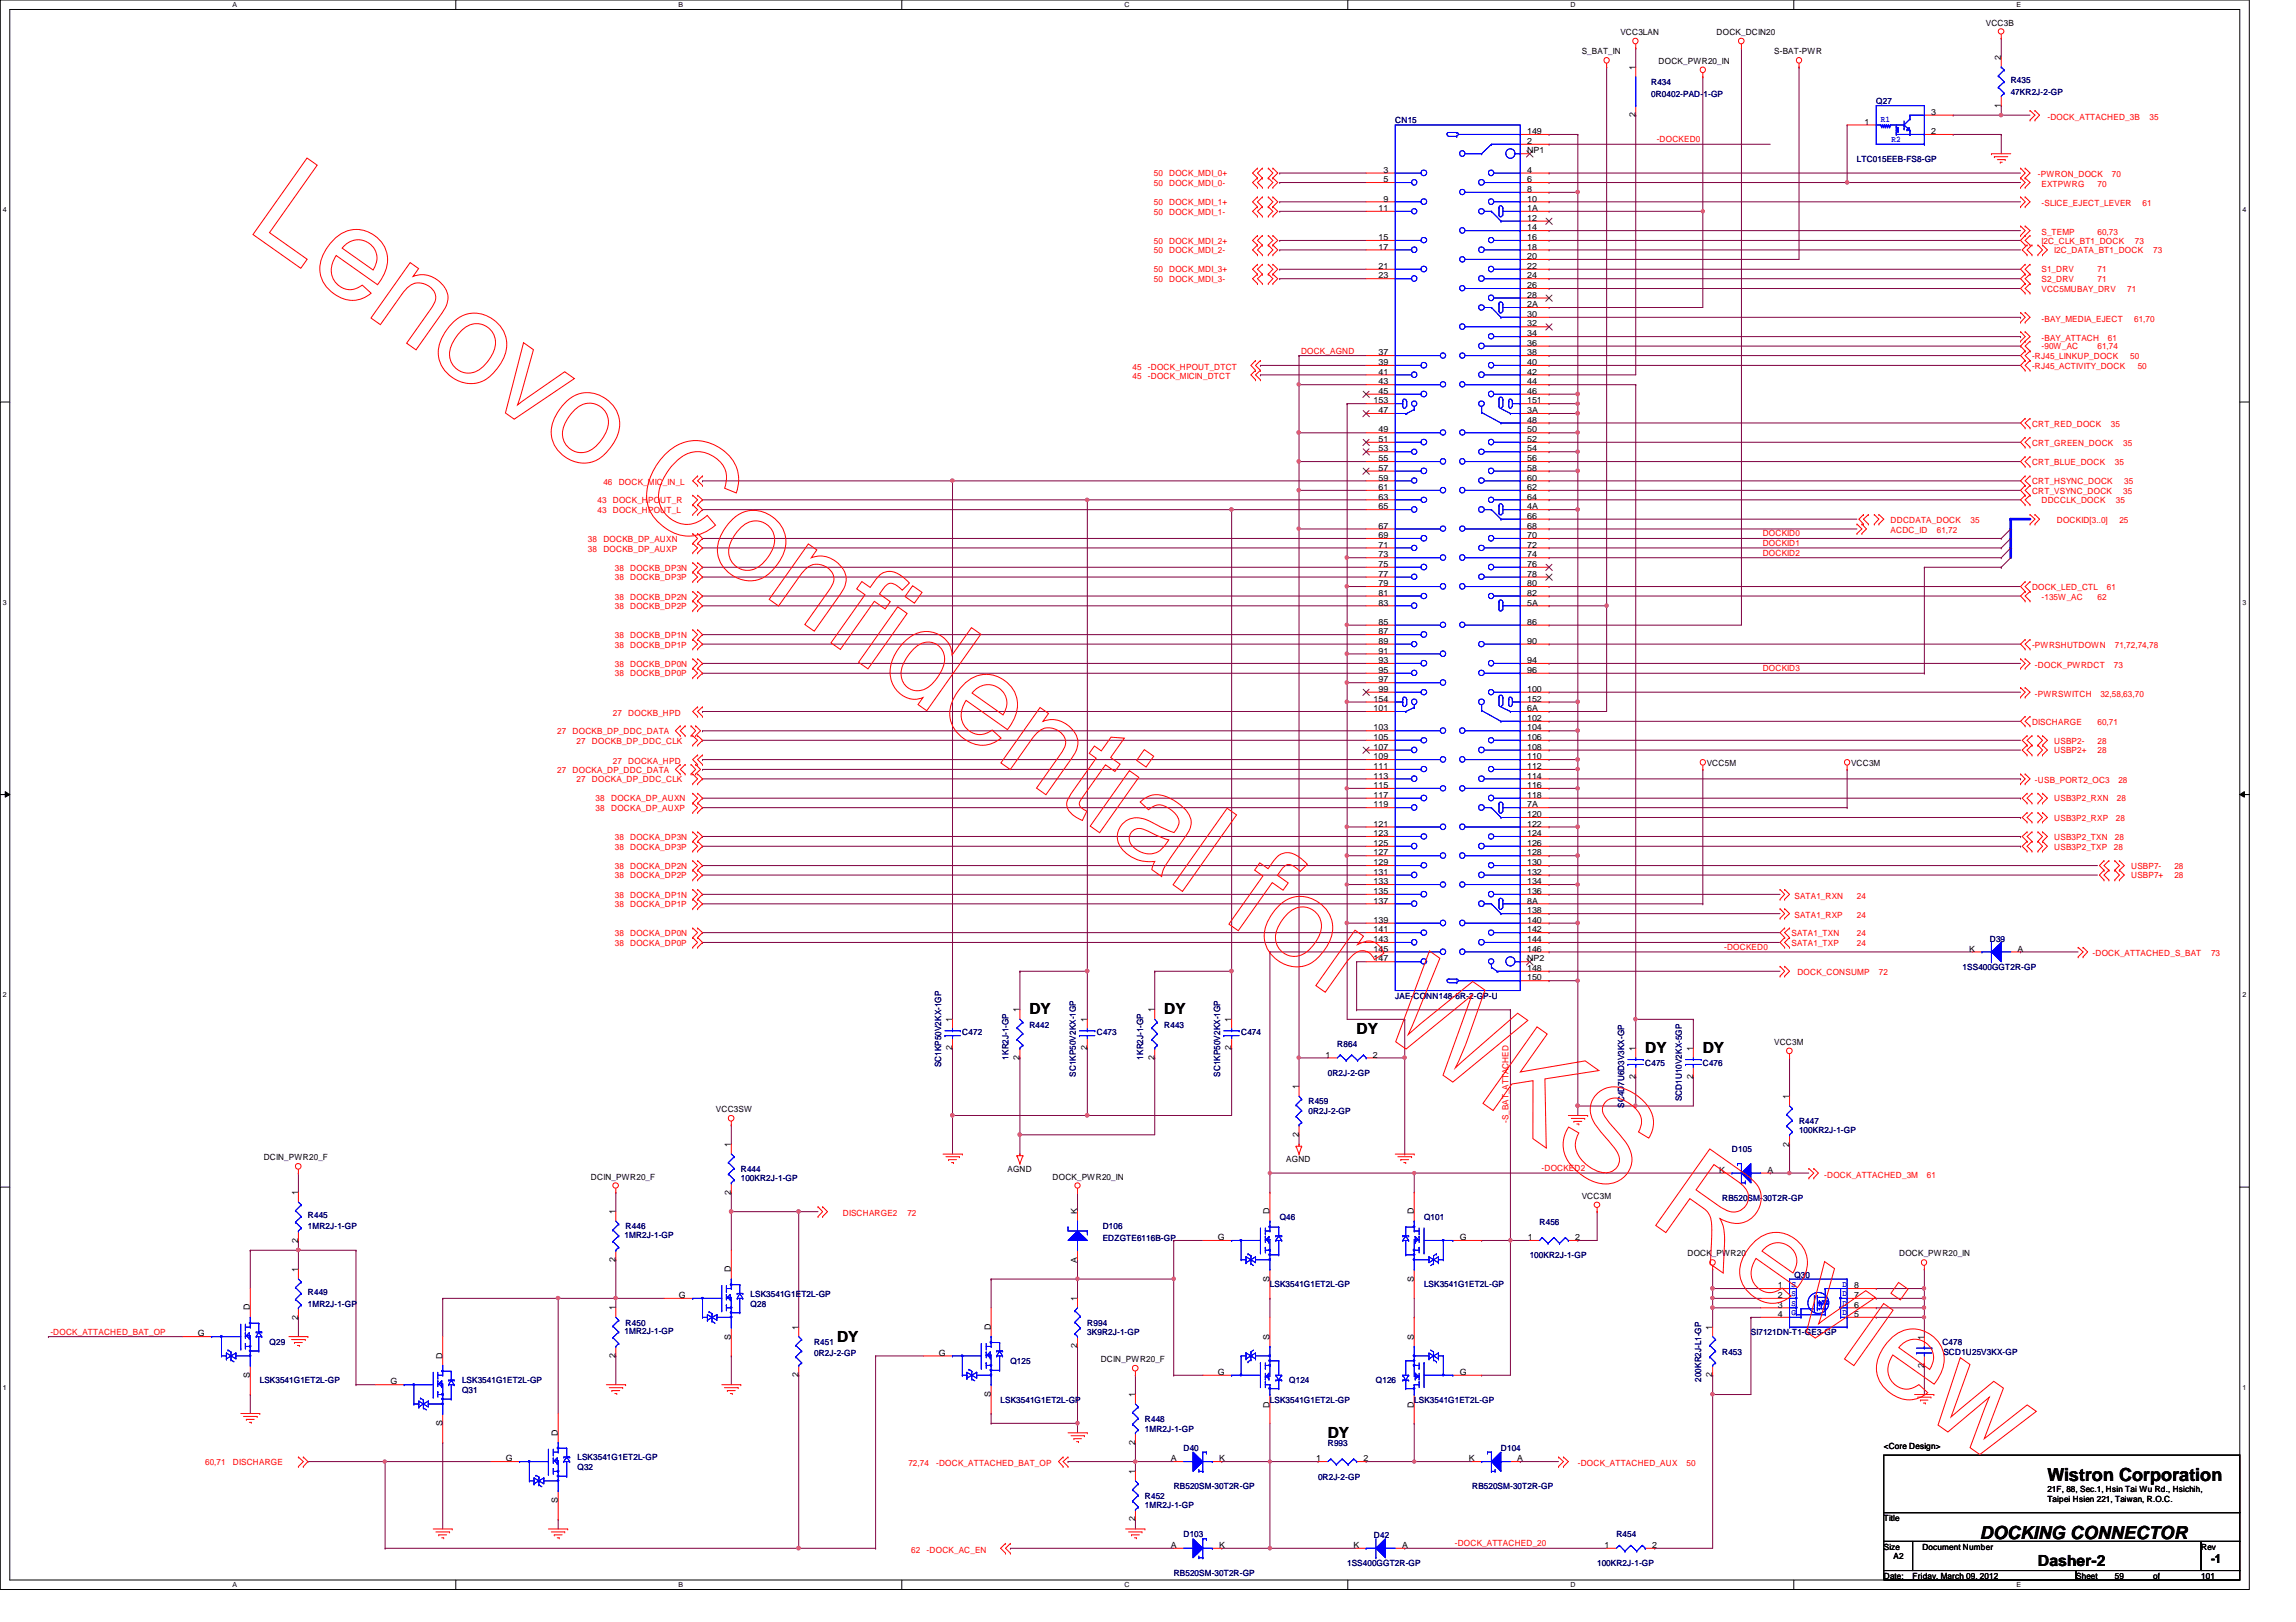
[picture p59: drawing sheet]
<svg xmlns="http://www.w3.org/2000/svg" width="297mm" height="210mm" viewBox="0 0 297 210" stroke-linecap="round" stroke-linejoin="round" font-family="sans-serif">
<defs><g id="words">
<g font-size="2.3">
<text x="264.9" y="191.7">Wistron Corporation</text>
<text x="256.2" y="199.2">DOCKING CONNECTOR</text>
</g>
<g font-size="2">
<text x="133.2" y="131.3">DY</text>
<text x="150.6" y="131.3">DY</text>
<text x="175.5" y="133.8">DY</text>
<text x="212.8" y="136.3">DY</text>
<text x="220.3" y="136.3">DY</text>
<text x="108.3" y="173.6">DY</text>
<text x="171.8" y="186.1">DY</text>
<text x="263.6" y="202.6">Dasher-2</text>
</g>
<text font-size="1.6" x="286" y="202.3">-1</text>
<g font-size="1.1">
<text x="209.6" y="4.5">VCC3LAN</text>
<text x="222.1" y="4.5">DOCK_DCIN20</text>
<text x="256.9" y="3.3">VCC3B</text>
<text x="204.6" y="7">S_BAT_IN</text>
<text x="211.6" y="9.1" transform="rotate(-90 211.6 9.1)">1</text>
<text x="214.6" y="8.3">DOCK_PWR20_IN</text>
<text x="229.5" y="7">S-BAT-PWR</text>
<text x="258.9" y="7.8" transform="rotate(-90 258.9 7.8)">2</text>
<text x="197.6" y="17.4">149</text>
<text x="211.6" y="15.2" transform="rotate(-90 211.6 15.2)">2</text>
<text x="241.2" y="16.1">1</text>
<text x="249.8" y="17.4">2</text>
<text x="249.8" y="14.9">3</text>
<text x="258.9" y="14" transform="rotate(-90 258.9 14)">1</text>
<text x="179" y="22.4">3</text>
<text x="179" y="23.6">5</text>
<text x="197.6" y="18.6">2</text>
<text x="197.6" y="22.4">4</text>
<text x="197.6" y="23.6">6</text>
<text x="197.6" y="19.9">NP1</text>
<text x="178.3" y="27.3">11</text>
<text x="179" y="26.1">9</text>
<text x="197.6" y="24.8">8</text>
<text x="197.6" y="26.1">10</text>
<text x="197.6" y="28.6">12</text>
<text x="197.6" y="29.8">14</text>
<text x="197.6" y="27.3">1A</text>
<text x="178.3" y="31.1">15</text>
<text x="178.3" y="32.3">17</text>
<text x="178.3" y="34.8">21</text>
<text x="197.6" y="31.1">16</text>
<text x="197.6" y="32.3">18</text>
<text x="197.6" y="33.5">20</text>
<text x="197.6" y="34.8">22</text>
<text x="178.3" y="36">23</text>
<text x="197.6" y="36">24</text>
<text x="197.6" y="37.3">26</text>
<text x="197.6" y="38.5">28</text>
<text x="197.6" y="41">30</text>
<text x="197.6" y="39.8">2A</text>
<text x="178.3" y="46">37</text>
<text x="178.3" y="47.2">39</text>
<text x="197.6" y="42.2">32</text>
<text x="197.6" y="43.5">34</text>
<text x="197.6" y="44.7">36</text>
<text x="197.6" y="46">38</text>
<text x="197.6" y="47.2">40</text>
<text x="177.7" y="52.2">153</text>
<text x="178.3" y="48.5">41</text>
<text x="178.3" y="49.7">43</text>
<text x="178.3" y="51">45</text>
<text x="178.3" y="53.5">47</text>
<text x="197.6" y="48.5">42</text>
<text x="197.6" y="49.7">44</text>
<text x="197.6" y="51">46</text>
<text x="197.6" y="53.5">3A</text>
<text x="197.6" y="52.2">151</text>
<text x="178.3" y="56">49</text>
<text x="178.3" y="57.2">51</text>
<text x="178.3" y="58.4">53</text>
<text x="178.3" y="59.7">55</text>
<text x="197.6" y="54.7">48</text>
<text x="197.6" y="56">50</text>
<text x="197.6" y="57.2">52</text>
<text x="197.6" y="58.4">54</text>
<text x="197.6" y="59.7">56</text>
<text x="178.3" y="60.9">57</text>
<text x="178.3" y="62.2">59</text>
<text x="178.3" y="63.4">61</text>
<text x="178.3" y="64.6">63</text>
<text x="178.3" y="65.9">65</text>
<text x="197.6" y="60.9">58</text>
<text x="197.6" y="62.2">60</text>
<text x="197.6" y="63.4">62</text>
<text x="197.6" y="64.6">64</text>
<text x="197.6" y="65.9">4A</text>
<text x="178.3" y="68.4">67</text>
<text x="178.3" y="69.6">69</text>
<text x="178.3" y="70.9">71</text>
<text x="197.6" y="67.1">66</text>
<text x="197.6" y="68.4">68</text>
<text x="197.6" y="69.6">70</text>
<text x="197.6" y="70.9">72</text>
<text x="178.3" y="72.1">73</text>
<text x="178.3" y="73.4">75</text>
<text x="178.3" y="74.6">77</text>
<text x="178.3" y="75.9">79</text>
<text x="178.3" y="77.1">81</text>
<text x="197.6" y="72.1">74</text>
<text x="197.6" y="73.4">76</text>
<text x="197.6" y="74.6">78</text>
<text x="197.6" y="75.9">80</text>
<text x="197.6" y="77.1">82</text>
<text x="178.3" y="78.4">83</text>
<text x="178.3" y="80.9">85</text>
<text x="178.3" y="82.1">87</text>
<text x="178.3" y="83.3">89</text>
<text x="197.6" y="80.9">86</text>
<text x="197.6" y="78.4">5A</text>
<text x="197.6" y="83.3">90</text>
<text x="178.3" y="84.6">91</text>
<text x="178.3" y="85.8">93</text>
<text x="178.3" y="87.1">95</text>
<text x="178.3" y="88.3">97</text>
<text x="178.3" y="89.5">99</text>
<text x="197.6" y="85.8">94</text>
<text x="197.6" y="87.1">96</text>
<text x="197.6" y="89.5">100</text>
<text x="177.7" y="92">101</text>
<text x="177.7" y="94.5">103</text>
<text x="177.7" y="95.8">105</text>
<text x="177.7" y="90.8">154</text>
<text x="197.6" y="93.3">102</text>
<text x="197.6" y="94.5">104</text>
<text x="197.6" y="95.8">106</text>
<text x="197.6" y="92">6A</text>
<text x="197.6" y="90.8">152</text>
<text x="177.7" y="97">107</text>
<text x="177.7" y="98.3">109</text>
<text x="177.7" y="99.5">111</text>
<text x="177.7" y="100.8">113</text>
<text x="177.7" y="102">115</text>
<text x="197.6" y="97">108</text>
<text x="197.6" y="98.3">110</text>
<text x="197.6" y="99.5">112</text>
<text x="197.6" y="100.8">114</text>
<text x="197.6" y="102">116</text>
<text x="220.8" y="99.1">VCC5M</text>
<text x="239.5" y="99.1">VCC3M</text>
<text x="177.7" y="103.3">117</text>
<text x="177.7" y="104.5">119</text>
<text x="177.7" y="107">121</text>
<text x="197.6" y="103.3">118</text>
<text x="197.6" y="105.7">120</text>
<text x="197.6" y="107">122</text>
<text x="197.6" y="104.5">7A</text>
<text x="177.7" y="108.2">123</text>
<text x="177.7" y="109.5">125</text>
<text x="177.7" y="110.7">127</text>
<text x="177.7" y="112">129</text>
<text x="177.7" y="113.2">131</text>
<text x="197.6" y="108.2">124</text>
<text x="197.6" y="109.5">126</text>
<text x="197.6" y="110.7">128</text>
<text x="197.6" y="112">130</text>
<text x="197.6" y="113.2">132</text>
<text x="177.7" y="114.4">133</text>
<text x="177.7" y="115.7">135</text>
<text x="177.7" y="116.9">137</text>
<text x="177.7" y="119.4">139</text>
<text x="197.6" y="114.4">134</text>
<text x="197.6" y="115.7">136</text>
<text x="197.6" y="118.2">138</text>
<text x="197.6" y="119.4">140</text>
<text x="197.6" y="116.9">8A</text>
<text x="177.7" y="120.6">141</text>
<text x="177.7" y="121.9">143</text>
<text x="177.7" y="123.1">145</text>
<text x="177.7" y="124.4">147</text>
<text x="197.6" y="120.6">142</text>
<text x="197.6" y="121.9">144</text>
<text x="197.6" y="123.1">146</text>
<text x="197.6" y="125.6">148</text>
<text x="197.6" y="124.4">NP2</text>
<text x="254.8" y="123.1">K</text>
<text x="261" y="123.1">A</text>
<text x="131.9" y="131" transform="rotate(-90 131.9 131)">1</text>
<text x="149.3" y="131" transform="rotate(-90 149.3 131)">1</text>
<text x="197.6" y="126.9">150</text>
<text x="123.2" y="135.9" transform="rotate(-90 123.2 135.9)">2</text>
<text x="123.2" y="132.2" transform="rotate(-90 123.2 132.2)">1</text>
<text x="131.9" y="137.2" transform="rotate(-90 131.9 137.2)">2</text>
<text x="140.6" y="135.9" transform="rotate(-90 140.6 135.9)">2</text>
<text x="140.6" y="132.2" transform="rotate(-90 140.6 132.2)">1</text>
<text x="149.3" y="137.2" transform="rotate(-90 149.3 137.2)">2</text>
<text x="159.3" y="135.9" transform="rotate(-90 159.3 135.9)">2</text>
<text x="159.3" y="132.2" transform="rotate(-90 159.3 132.2)">1</text>
<text x="171.5" y="136.9">1</text>
<text x="177.6" y="136.9">2</text>
<text x="211.6" y="136" transform="rotate(-90 211.6 136)">1</text>
<text x="219" y="136" transform="rotate(-90 219 136)">1</text>
<text x="229.5" y="135.2">VCC3M</text>
<text x="92.6" y="143.9">VCC3SW</text>
<text x="168" y="141" transform="rotate(-90 168 141)">1</text>
<text x="211.6" y="139.7" transform="rotate(-90 211.6 139.7)">2</text>
<text x="219" y="139.7" transform="rotate(-90 219 139.7)">2</text>
<text x="231.5" y="142.2" transform="rotate(-90 231.5 142.2)">1</text>
<text x="94.6" y="148.5" transform="rotate(-90 94.6 148.5)">1</text>
<text x="168" y="147.1" transform="rotate(-90 168 147.1)">2</text>
<text x="231.5" y="148.4" transform="rotate(-90 231.5 148.4)">2</text>
<text x="34.1" y="150.2">DCIN_PWR20_F</text>
<text x="38.6" y="154.7" transform="rotate(-90 38.6 154.7)">1</text>
<text x="76.5" y="152.7">DCIN_PWR20_F</text>
<text x="94.6" y="154.6" transform="rotate(-90 94.6 154.6)">2</text>
<text x="130.3" y="151.6">AGND</text>
<text x="136.2" y="152.7">DOCK_PWR20_IN</text>
<text x="166.4" y="150.4">AGND</text>
<text x="204.6" y="155.1">VCC3M</text>
<text x="222.4" y="151.8">K</text>
<text x="228.7" y="151.8">A</text>
<text x="38.6" y="160.8" transform="rotate(-90 38.6 160.8)">2</text>
<text x="79.6" y="157.1" transform="rotate(-90 79.6 157.1)">1</text>
<text x="139.4" y="157.1" transform="rotate(-90 139.4 157.1)">K</text>
<text x="157.6" y="160.5">G</text>
<text x="164.3" y="157.1" transform="rotate(-90 164.3 157.1)">D</text>
<text x="182.9" y="157.1" transform="rotate(-90 182.9 157.1)">D</text>
<text x="188.8" y="160.5">G</text>
<text x="197.7" y="160.5">1</text>
<text x="203.8" y="160.5">2</text>
<text x="38.6" y="164.6" transform="rotate(-90 38.6 164.6)">1</text>
<text x="79.6" y="163.3" transform="rotate(-90 79.6 163.3)">2</text>
<text x="87.8" y="168">G</text>
<text x="94.6" y="164.6" transform="rotate(-90 94.6 164.6)">D</text>
<text x="139.4" y="163.4" transform="rotate(-90 139.4 163.4)">A</text>
<text x="164.3" y="165.9" transform="rotate(-90 164.3 165.9)">S</text>
<text x="182.9" y="165.9" transform="rotate(-90 182.9 165.9)">S</text>
<text x="218.3" y="162.6">DOCK_PWR20</text>
<text x="230" y="166.7">1</text>
<text x="230" y="168">2</text>
<text x="239.9" y="168">7</text>
<text x="239.9" y="166.7">8</text>
<text x="245.7" y="162.6">DOCK_PWR20_IN</text>
<text x="25.6" y="172.9">G</text>
<text x="32.3" y="169.6" transform="rotate(-90 32.3 169.6)">D</text>
<text x="38.6" y="170.8" transform="rotate(-90 38.6 170.8)">2</text>
<text x="79.6" y="169.6" transform="rotate(-90 79.6 169.6)">1</text>
<text x="94.6" y="173.4" transform="rotate(-90 94.6 173.4)">S</text>
<text x="103.3" y="172.1" transform="rotate(-90 103.3 172.1)">1</text>
<text x="128.2" y="172.1" transform="rotate(-90 128.2 172.1)">D</text>
<text x="139.4" y="168.4" transform="rotate(-90 139.4 168.4)">1</text>
<text x="164.3" y="173.4" transform="rotate(-90 164.3 173.4)">S</text>
<text x="182.9" y="173.4" transform="rotate(-90 182.9 173.4)">S</text>
<text x="221.5" y="172.1" transform="rotate(-90 221.5 172.1)">1</text>
<text x="230" y="169.2">3</text>
<text x="230" y="170.4">4</text>
<text x="239.9" y="170.4">5</text>
<text x="239.9" y="169.2">6</text>
<text x="248.9" y="173.4" transform="rotate(-90 248.9 173.4)">1</text>
<text x="32.3" y="178.4" transform="rotate(-90 32.3 178.4)">S</text>
<text x="50.5" y="179.2">G</text>
<text x="57.2" y="175.8" transform="rotate(-90 57.2 175.8)">D</text>
<text x="79.6" y="175.8" transform="rotate(-90 79.6 175.8)">2</text>
<text x="103.3" y="178.2" transform="rotate(-90 103.3 178.2)">2</text>
<text x="121.5" y="175.4">G</text>
<text x="139.4" y="174.5" transform="rotate(-90 139.4 174.5)">2</text>
<text x="142.4" y="176.3">DCIN_PWR20_F</text>
<text x="157.6" y="177.9">G</text>
<text x="188.8" y="177.9">G</text>
<text x="221.5" y="178.2" transform="rotate(-90 221.5 178.2)">2</text>
<text x="248.9" y="177" transform="rotate(-90 248.9 177)">2</text>
<text x="57.2" y="184.6" transform="rotate(-90 57.2 184.6)">S</text>
<text x="72.2" y="185.8" transform="rotate(-90 72.2 185.8)">D</text>
<text x="128.2" y="180.8" transform="rotate(-90 128.2 180.8)">S</text>
<text x="146.9" y="180.8" transform="rotate(-90 146.9 180.8)">1</text>
<text x="164.3" y="182.2" transform="rotate(-90 164.3 182.2)">D</text>
<text x="182.9" y="182.2" transform="rotate(-90 182.9 182.2)">D</text>
<text x="65.4" y="189.1">G</text>
<text x="146.9" y="190.8" transform="rotate(-90 146.9 190.8)">1</text>
<text x="146.9" y="186.9" transform="rotate(-90 146.9 186.9)">2</text>
<text x="151.5" y="189.1">A</text>
<text x="157.7" y="189.1">K</text>
<text x="170.3" y="189.1">1</text>
<text x="176.4" y="189.1">2</text>
<text x="190" y="189.1">K</text>
<text x="196.3" y="189.1">A</text>
<text x="243.7" y="187.5">&lt;Core Design&gt;</text>
<text x="72.2" y="194.6" transform="rotate(-90 72.2 194.6)">S</text>
<text x="146.9" y="196.9" transform="rotate(-90 146.9 196.9)">2</text>
<text x="243.7" y="196.8">Title</text>
<text x="264.9" y="193.1">21F, 88, Sec.1, Hsin Tai Wu Rd., Hsichih,</text>
<text x="264.9" y="194.4">Taipei Hsien 221, Taiwan, R.O.C.</text>
<text x="151.5" y="200.3">A</text>
<text x="157.7" y="200.3">K</text>
<text x="175.1" y="200.3">K</text>
<text x="181.4" y="200.3">A</text>
<text x="207.6" y="200.3">1</text>
<text x="213.7" y="200.3">2</text>
<text x="243.7" y="200.5">Size</text>
<text x="245" y="201.8">A2</text>
<text x="248.7" y="200.5">Document Number</text>
<text x="284.8" y="200.5">Rev</text>
<text x="243.7" y="204.3">Date:</text>
<text x="247.4" y="204.3">Friday, March 09, 2012</text>
<text x="268.6" y="204.3">Sheet</text>
<text x="273.6" y="204.3">59</text>
<text x="278.6" y="204.3">of</text>
<text x="284.8" y="204.3">101</text>
</g>
<g font-size="1.1" fill="#000080">
<text x="213.6" y="11">R434</text>
<text x="260.1" y="10.8">R435</text>
<text x="180.5" y="16">CN15</text>
<text x="213.6" y="12.5">0R0402-PAD-1-GP</text>
<text x="242.7" y="13.5">Q27</text>
<text x="260.1" y="12.2">47KR2J-2-GP</text>
<text x="240.2" y="21">LTC015EEB-FS8-GP</text>
<text x="253.9" y="125.5">1SS400GGT2R-GP</text>
<text x="257.4" y="121.9">D39</text>
<text x="180.5" y="129.2">JAE-CONN148-6R-2-GP-U</text>
<text x="124.5" y="134">C472</text>
<text x="130.5" y="137.1" transform="rotate(-90 130.5 137.1)">1KR2J-1-GP</text>
<text x="133.2" y="133">R442</text>
<text x="141.9" y="134">C473</text>
<text x="147.9" y="137.1" transform="rotate(-90 147.9 137.1)">1KR2J-1-GP</text>
<text x="150.6" y="133">R443</text>
<text x="160.6" y="134">C474</text>
<text x="173" y="135.5">R864</text>
<text x="212.8" y="138">C475</text>
<text x="220.3" y="138">C476</text>
<text x="121.7" y="138.1" transform="rotate(-90 121.7 138.1)">SC1KP50V2KX-1GP</text>
<text x="139.2" y="139.4" transform="rotate(-90 139.2 139.4)">SC1KP50V2KX-1GP</text>
<text x="157.9" y="139.4" transform="rotate(-90 157.9 139.4)">SC1KP50V2KX-1GP</text>
<text x="169.3" y="142.9">R459</text>
<text x="171.8" y="139.2">0R2J-2-GP</text>
<text x="210.1" y="143.3" transform="rotate(-90 210.1 143.3)">SC4D7U6D3V3KX-GP</text>
<text x="217.6" y="142.5" transform="rotate(-90 217.6 142.5)">SCD1U10V2KX-5GP</text>
<text x="169.3" y="144.2">0R2J-2-GP</text>
<text x="224.1" y="149.1">D105</text>
<text x="232.7" y="145.4">R447</text>
<text x="232.7" y="146.6">100KR2J-1-GP</text>
<text x="95.8" y="151.6">R444</text>
<text x="95.8" y="152.9">100KR2J-1-GP</text>
<text x="222.8" y="155.4">RB520SM-30T2R-GP</text>
<text x="39.8" y="157.6">R445</text>
<text x="39.8" y="159.1">1MR2J-1-GP</text>
<text x="80.8" y="160.2">1MR2J-1-GP</text>
<text x="80.9" y="159.1">R446</text>
<text x="142.7" y="159.1">D106</text>
<text x="142.7" y="160.6">EDZGTE6116B-GP</text>
<text x="165.6" y="157.9">Q46</text>
<text x="184.2" y="157.9">Q101</text>
<text x="199.2" y="158.5">R456</text>
<text x="39.8" y="167.6">R449</text>
<text x="97.1" y="167.8">LSK3541G1ET2L-GP</text>
<text x="164.3" y="166.6">LSK3541G1ET2L-GP</text>
<text x="184.2" y="166.6">LSK3541G1ET2L-GP</text>
<text x="197.9" y="162.9">100KR2J-1-GP</text>
<text x="232.2" y="165.4">Q30</text>
<text x="39.8" y="169.1">1MR2J-1-GP</text>
<text x="80.8" y="172.7">1MR2J-1-GP</text>
<text x="80.9" y="171.5">R450</text>
<text x="97.1" y="169.1">Q28</text>
<text x="140.7" y="171.5">R994</text>
<text x="140.7" y="172.8">3K9R2J-1-GP</text>
<text x="226.5" y="172.8">SI7121DN-T1-GE3-GP</text>
<text x="33.6" y="179">LSK3541G1ET2L-GP</text>
<text x="34.9" y="174">Q29</text>
<text x="59.8" y="179">LSK3541G1ET2L-GP</text>
<text x="105.3" y="174">R451</text>
<text x="105.3" y="175.5">0R2J-2-GP</text>
<text x="130.7" y="176.5">Q125</text>
<text x="166.8" y="179">Q124</text>
<text x="178" y="179">Q126</text>
<text x="220.1" y="178.8" transform="rotate(-90 220.1 178.8)">200KR2J-L1-GP</text>
<text x="222.8" y="175.3">R453</text>
<text x="251.3" y="174">C478</text>
<text x="251.4" y="175.3">SCD1U25V3KX-GP</text>
<text x="59.8" y="180.3">Q31</text>
<text x="129.5" y="181.5">LSK3541G1ET2L-GP</text>
<text x="148.1" y="184">R448</text>
<text x="148.1" y="185.3">1MR2J-1-GP</text>
<text x="164.3" y="181.5">LSK3541G1ET2L-GP</text>
<text x="183" y="181.5">LSK3541G1ET2L-GP</text>
<text x="74.7" y="190.2">Q32</text>
<text x="74.7" y="189">LSK3541G1ET2L-GP</text>
<text x="153.1" y="187.7">D40</text>
<text x="170.5" y="191.5">0R2J-2-GP</text>
<text x="171.8" y="187.1">R993</text>
<text x="194.2" y="187.7">D104</text>
<text x="148.1" y="194">R452</text>
<text x="148.1" y="195.2">1MR2J-1-GP</text>
<text x="151.8" y="192.7">RB520SM-30T2R-GP</text>
<text x="190.5" y="192.7">RB520SM-30T2R-GP</text>
<text x="151.8" y="203.9">RB520SM-30T2R-GP</text>
<text x="153.1" y="198.9">D103</text>
<text x="174.3" y="202.6">1SS400GGT2R-GP</text>
<text x="177.8" y="199.1">D42</text>
<text x="206.6" y="202.6">100KR2J-1-GP</text>
<text x="209.1" y="198.9">R454</text>
</g>
<g font-size="1.1" fill="#00f">
<text x="243.3" y="15.8">R1</text>
<text x="244.7" y="18.3">R2</text>
<text x="231.8" y="166.6">S</text>
<text x="231.8" y="167.7">S</text>
<text x="238.4" y="167.7">D</text>
<text x="238.4" y="166.6">D</text>
<text x="231.8" y="169">S</text>
<text x="231.8" y="170.2">G</text>
<text x="238.4" y="169">D</text>
<text x="238.4" y="170.2">D</text>
</g>
<g font-size="1.1" fill="#f00">
<text x="264.9" y="15.5">-DOCK_ATTACHED_3B</text>
<text x="278.1" y="15.5">35</text>
<text x="149.3" y="22.8">50</text>
<text x="151.3" y="22.8">DOCK_MDI_0+</text>
<text x="214.3" y="18.4">-DOCKED0</text>
<text x="263.6" y="22.9">-PWRON_DOCK</text>
<text x="273.2" y="22.9">70</text>
<text x="149.3" y="24.1">50</text>
<text x="149.3" y="26.5">50</text>
<text x="149.3" y="27.8">50</text>
<text x="151.3" y="24.1">DOCK_MDI_0-</text>
<text x="151.3" y="26.5">DOCK_MDI_1+</text>
<text x="151.3" y="27.8">DOCK_MDI_1-</text>
<text x="264.1" y="26.7">-SLICE_EJECT_LEVER</text>
<text x="264.1" y="24.2">EXTPWRG</text>
<text x="271.4" y="24.2">70</text>
<text x="277.2" y="26.7">61</text>
<text x="149.3" y="31.5">50</text>
<text x="149.3" y="32.8">50</text>
<text x="149.3" y="35.3">50</text>
<text x="151.3" y="31.5">DOCK_MDI_2+</text>
<text x="151.3" y="32.8">DOCK_MDI_2-</text>
<text x="151.3" y="35.3">DOCK_MDI_3+</text>
<text x="264.1" y="30.4">S_TEMP</text>
<text x="264.1" y="31.5">I2C_CLK_BT1_DOCK</text>
<text x="264.1" y="35.3">S1_DRV</text>
<text x="265.8" y="32.8">I2C_DATA_BT1_DOCK</text>
<text x="271.4" y="30.4">60,73</text>
<text x="271.4" y="35.3">71</text>
<text x="276.2" y="31.5">73</text>
<text x="278.6" y="32.8">73</text>
<text x="149.3" y="36.5">50</text>
<text x="151.3" y="36.5">DOCK_MDI_3-</text>
<text x="264.1" y="36.5">S2_DRV</text>
<text x="264.1" y="37.8">VCC5MUBAY_DRV</text>
<text x="264.1" y="41.6">-BAY_MEDIA_EJECT</text>
<text x="271.4" y="36.5">71</text>
<text x="275.2" y="37.8">71</text>
<text x="276.1" y="41.6">61,70</text>
<text x="146.5" y="47.8">45</text>
<text x="148.5" y="47.8">-DOCK_HPOUT_DTCT</text>
<text x="168.3" y="45.8">DOCK_AGND</text>
<text x="262.9" y="46.5">-RJ45_LINKUP_DOCK</text>
<text x="262.9" y="47.7">-RJ45_ACTIVITY_DOCK</text>
<text x="264.1" y="44.1">-BAY_ATTACH</text>
<text x="264.1" y="45.2">-90W_AC</text>
<text x="271.4" y="45.2">61,74</text>
<text x="272.7" y="44.1">61</text>
<text x="275.6" y="46.5">50</text>
<text x="276.6" y="47.7">50</text>
<text x="146.5" y="49.1">45</text>
<text x="148.5" y="49.1">-DOCK_MICIN_DTCT</text>
<text x="262.9" y="55.2">CRT_RED_DOCK</text>
<text x="262.9" y="57.7">CRT_GREEN_DOCK</text>
<text x="273.1" y="55.2">35</text>
<text x="274.7" y="57.7">35</text>
<text x="77.3" y="65.2">43</text>
<text x="78.1" y="62.8">46</text>
<text x="79.3" y="65.2">DOCK_HPOUT_R</text>
<text x="80" y="62.8">DOCK_MIC_IN_L</text>
<text x="262.9" y="62.7">CRT_HSYNC_DOCK</text>
<text x="262.9" y="63.9">CRT_VSYNC_DOCK</text>
<text x="262.9" y="60.2">CRT_BLUE_DOCK</text>
<text x="264.1" y="65.2">DDCCLK_DOCK</text>
<text x="273.6" y="60.2">35</text>
<text x="273.7" y="65.2">35</text>
<text x="274.7" y="63.9">35</text>
<text x="274.8" y="62.7">35</text>
<text x="76.1" y="70.1">38</text>
<text x="76.1" y="71.4">38</text>
<text x="77.3" y="66.4">43</text>
<text x="78.1" y="70.1">DOCKB_DP_AUXN</text>
<text x="78.1" y="71.4">DOCKB_DP_AUXP</text>
<text x="79.3" y="66.4">DOCK_HPOUT_L</text>
<text x="228" y="69.4">DOCKID0</text>
<text x="228" y="70.7">DOCKID1</text>
<text x="228" y="71.9">DOCKID2</text>
<text x="244.6" y="69">ACDC_ID</text>
<text x="244.6" y="67.6">DDCDATA_DOCK</text>
<text x="250.6" y="69">61,72</text>
<text x="254.9" y="67.6">35</text>
<text x="266.1" y="67.7">DOCKID[3..0]</text>
<text x="274.2" y="67.7">25</text>
<text x="79.5" y="73.9">38</text>
<text x="79.5" y="75.1">38</text>
<text x="79.5" y="77.6">38</text>
<text x="81.5" y="73.9">DOCKB_DP3N</text>
<text x="81.5" y="75.1">DOCKB_DP3P</text>
<text x="81.5" y="77.6">DOCKB_DP2N</text>
<text x="262.9" y="76.3">DOCK_LED_CTL</text>
<text x="264.1" y="77.6">-135W_AC</text>
<text x="271.4" y="77.6">62</text>
<text x="272.6" y="76.3">61</text>
<text x="79.5" y="78.8">38</text>
<text x="79.5" y="82.5">38</text>
<text x="79.5" y="83.8">38</text>
<text x="81.5" y="78.8">DOCKB_DP2P</text>
<text x="81.5" y="82.5">DOCKB_DP1N</text>
<text x="81.5" y="83.8">DOCKB_DP1P</text>
<text x="262.9" y="83.8">-PWRSHUTDOWN</text>
<text x="273.6" y="83.8">71,72,74,78</text>
<text x="79.5" y="86.3">38</text>
<text x="79.5" y="87.5">38</text>
<text x="81.5" y="86.3">DOCKB_DP0N</text>
<text x="81.5" y="87.5">DOCKB_DP0P</text>
<text x="228" y="86.9">DOCKID3</text>
<text x="263.3" y="86.4">-DOCK_PWRDCT</text>
<text x="273.5" y="86.4">73</text>
<text x="72.1" y="95">27</text>
<text x="74.1" y="95">DOCKB_DP_DDC_DATA</text>
<text x="79.3" y="92.6">27</text>
<text x="81.3" y="92.6">DOCKB_HPD</text>
<text x="262.9" y="93.8">DISCHARGE</text>
<text x="263.3" y="90.2">-PWRSWITCH</text>
<text x="271.4" y="93.8">60,71</text>
<text x="271.7" y="90.2">32,58,63,70</text>
<text x="72.1" y="100">27</text>
<text x="74.1" y="100">DOCKA_DP_DDC_DATA</text>
<text x="74.6" y="96.3">27</text>
<text x="74.6" y="101.2">27</text>
<text x="76.6" y="96.3">DOCKB_DP_DDC_CLK</text>
<text x="76.6" y="101.2">DOCKA_DP_DDC_CLK</text>
<text x="79.3" y="98.8">27</text>
<text x="81.3" y="98.8">DOCKA_HPD</text>
<text x="263.3" y="101.3">-USB_PORT2_OC3</text>
<text x="265.8" y="96.3">USBP2-</text>
<text x="265.8" y="97.5">USBP2+</text>
<text x="271.4" y="96.3">28</text>
<text x="271.4" y="97.5">28</text>
<text x="274.1" y="101.3">28</text>
<text x="77" y="103.7">38</text>
<text x="77" y="105">38</text>
<text x="79.1" y="103.7">DOCKA_DP_AUXN</text>
<text x="79.1" y="105">DOCKA_DP_AUXP</text>
<text x="265.8" y="106.2">USB3P2_RXP</text>
<text x="265.8" y="103.7">USB3P2_RXN</text>
<text x="273.7" y="106.2">28</text>
<text x="273.9" y="103.7">28</text>
<text x="79.5" y="108.7">38</text>
<text x="79.5" y="109.9">38</text>
<text x="79.5" y="112.4">38</text>
<text x="79.5" y="113.7">38</text>
<text x="81.5" y="108.7">DOCKA_DP3N</text>
<text x="81.5" y="109.9">DOCKA_DP3P</text>
<text x="81.5" y="112.4">DOCKA_DP2N</text>
<text x="81.5" y="113.7">DOCKA_DP2P</text>
<text x="265.8" y="108.7">USB3P2_TXN</text>
<text x="265.8" y="109.9">USB3P2_TXP</text>
<text x="273.5" y="109.9">28</text>
<text x="273.6" y="108.7">28</text>
<text x="275.7" y="112.4">USBP7-</text>
<text x="275.7" y="113.7">USBP7+</text>
<text x="281.3" y="112.4">28</text>
<text x="281.3" y="113.7">28</text>
<text x="79.5" y="116.2">38</text>
<text x="79.5" y="117.4">38</text>
<text x="81.5" y="116.2">DOCKA_DP1N</text>
<text x="81.5" y="117.4">DOCKA_DP1P</text>
<text x="232.2" y="116.3">SATA1_RXN</text>
<text x="232.2" y="118.8">SATA1_RXP</text>
<text x="240.2" y="116.3">24</text>
<text x="240.2" y="118.8">24</text>
<text x="79.5" y="121.2">38</text>
<text x="79.5" y="122.4">38</text>
<text x="81.5" y="121.2">DOCKA_DP0N</text>
<text x="81.5" y="122.4">DOCKA_DP0P</text>
<text x="223.1" y="122.9">-DOCKED0</text>
<text x="231.8" y="121.2">SATA1_TXN</text>
<text x="231.8" y="122.4">SATA1_TXP</text>
<text x="240.2" y="121.2">24</text>
<text x="240.2" y="122.4">24</text>
<text x="270.7" y="123.7">-DOCK_ATTACHED_S_BAT</text>
<text x="286" y="123.7">73</text>
<text x="232.5" y="126.2">DOCK_CONSUMP</text>
<text x="243.1" y="126.2">72</text>
<text x="195.2" y="145.3" transform="rotate(-90 195.2 145.3)">-S_BAT_ATTACHED</text>
<text x="199.4" y="151.6">-DOCKED2</text>
<text x="236" y="152.4">-DOCK_ATTACHED_3M</text>
<text x="249.3" y="152.4">61</text>
<text x="109" y="157.4">DISCHARGE2</text>
<text x="117.4" y="157.4">72</text>
<text x="6.5" y="172.7">-DOCK_ATTACHED_BAT_OP</text>
<text x="26.5" y="189.6">60,71</text>
<text x="30.1" y="189.6">DISCHARGE</text>
<text x="117.5" y="189.7">72,74</text>
<text x="121.1" y="189.7">-DOCK_ATTACHED_BAT_OP</text>
<text x="204.1" y="189.7">-DOCK_ATTACHED_AUX</text>
<text x="218.2" y="189.7">50</text>
<text x="117.9" y="200.9">62</text>
<text x="119.9" y="200.9">-DOCK_AC_EN</text>
<text x="188.2" y="200.1">-DOCK_ATTACHED_20</text>
</g>
<g font-size=".9">
<text x="30.1" y=".9">A</text>
<text x="87.8" y=".9">B</text>
<text x="145.5" y=".9">C</text>
<text x="203.2" y=".9">D</text>
<text x="260.9" y=".9">E</text>
<text x=".4" y="27.4">4</text>
<text x="290.1" y="27.4">4</text>
<text x=".4" y="78.2">3</text>
<text x="290.1" y="78.2">3</text>
<text x=".4" y="129">2</text>
<text x="290.1" y="129">2</text>
<text x=".4" y="179.8">1</text>
<text x="290.1" y="179.8">1</text>
<text x="30.1" y="205.4">A</text>
<text x="87.8" y="205.4">B</text>
<text x="145.5" y="205.4">C</text>
<text x="203.2" y="205.4">D</text>
<text x="260.9" y="205.4">E</text>
</g>
</g></defs>
<path d="M0 0h291v205.7h-291zM1.3 1.2h288.5v203.3h-288.5z" fill="none" stroke="#000" stroke-width=".13"/>
<g fill="#fff">
<path d="M30.1 .1h.5v1h-.5z"/>
<path d="M30.1 204.6h.5v1h-.5z"/>
</g>
<path d="M59 0v1.2M59 204.5v1.2" fill="none" stroke="#000" stroke-width=".13"/>
<g fill="#fff">
<path d="M87.8 .1h.6v1h-.6z"/>
<path d="M87.8 204.6h.6v1h-.6z"/>
</g>
<path d="M116.7 0v1.2M116.7 204.5v1.2" fill="none" stroke="#000" stroke-width=".13"/>
<g fill="#fff">
<path d="M145.5 .1h.6v1h-.6z"/>
<path d="M145.5 204.6h.6v1h-.6z"/>
</g>
<path d="M174.4 0v1.2M174.4 204.5v1.2" fill="none" stroke="#000" stroke-width=".13"/>
<g fill="#fff">
<path d="M203.2 .1h.6v1h-.6z"/>
<path d="M203.2 204.6h.6v1h-.6z"/>
</g>
<path d="M232.1 0v1.2M232.1 204.5v1.2" fill="none" stroke="#000" stroke-width=".13"/>
<g fill="#fff">
<path d="M260.9 .1h.6v1h-.6z"/>
<path d="M260.9 204.6h.6v1h-.6z"/>
<path d="M.4 26.6h.5v1h-.5z"/>
<path d="M290.1 26.6h.5v1h-.5z"/>
<path d="M.4 77.4h.5v1h-.5z"/>
<path d="M290.1 77.4h.5v1h-.5z"/>
</g>
<path d="M0 52h1.3M289.8 52h1.2" fill="none" stroke="#000" stroke-width=".13"/>
<g fill="#fff">
<path d="M.4 128.2h.5v1h-.5z"/>
<path d="M290.1 128.2h.5v1h-.5z"/>
</g>
<path d="M0 102.8h1.3M.7 102.4l.6 .4-.6 .4zM289.8 102.8l.6-.4v.8zM289.8 102.8h1.2" fill="none" stroke="#000" stroke-width=".13"/>
<path d="M.7 102.4l.6 .4-.6 .4zM289.8 102.8l.6-.4v.8z" fill="#000"/>
<g fill="#fff">
<path d="M.4 179h.5v1h-.5z"/>
<path d="M290.1 179h.5v1h-.5z"/>
</g>
<path d="M0 153.6h1.3M289.8 153.6h1.2" fill="none" stroke="#000" stroke-width=".13"/>
<g fill="none" stroke="#800040" stroke-width=".13">
<path d="M232.7 8.7h.1M232.7 8.7v24.9M165.6 23.6h.1M165.6 22.4h.1M165.6 23.6h11.1M165.6 22.4h11.1M200.4 47.3h.1M200.4 46h.1M200.4 47.3h61M200.4 46h61M200.4 64.7h.1M200.4 62.2h.1"/>
<path d="M200.4 63.5h.1M200.4 64.7h61M200.4 62.2h61M200.4 63.5h61M261.4 123.2h.1M261.4 123.2h7.5M94.6 145.6h.1M94.6 156.8h.1M94.6 145.6v2.5M94.6 156.8v5M103.3 156.8h.1M103.3 156.8h2.5"/>
<path d="M57.3 168h.1M57.3 168h14.9M72.2 168h.1M72.2 168v14.9M94.6 175.5h.1M94.6 175.5v3.7M49.8 189.1h.1M49.8 189.1h13.7M49.8 189.1v11.3"/>
</g>
<path d="M49.6 189h.3l.1 .1-.1 .2-.1 .1-.2-.1z" fill-rule="evenodd" fill="#f0f"/>
<path d="M49.6 189h.3l.1 .1-.1 .2-.1 .1-.2-.1z" fill="none" stroke="#f0f" stroke-width=".13"/>
<path d="M94.6 156.8h.1M94.6 156.8h8.7M103.3 156.8h.1M103.3 156.8v14.9" fill="none" stroke="#800040" stroke-width=".13"/>
<path d="M103.1 156.6h.4v.2v.1l-.2 .1-.2-.1z" fill-rule="evenodd" fill="#f0f"/>
<path d="M103.1 156.6h.4v.2v.1l-.2 .1-.2-.1z" fill="none" stroke="#f0f" stroke-width=".13"/>
<path d="M94.4 156.6h.3l.1 .2-.1 .1-.1 .1-.2-.1z" fill-rule="evenodd" fill="#f0f"/>
<path d="M94.4 156.6h.3l.1 .2-.1 .1-.1 .1-.2-.1z" fill="none" stroke="#f0f" stroke-width=".13"/>
<path d="M49.8 200.4h.1M49.8 200.4h53.5" fill="none" stroke="#800040" stroke-width=".13"/>
<path d="M103.1 200.2h.4v.1v.2l-.2 .1-.2-.1z" fill-rule="evenodd" fill="#f0f"/>
<path d="M103.1 200.2h.4v.1v.2l-.2 .1-.2-.1z" fill="none" stroke="#f0f" stroke-width=".13"/>
<g fill="none" stroke="#800040" stroke-width=".13">
<path d="M200.4 36.1h.1M200.4 29.8h.1M200.4 36.1h61M200.4 29.8h61M174.3 52.2h.1M174.3 52.2h2.4M174.3 114.5h.1M174.3 110.7h.1M174.3 114.5h2.4M174.3 110.7v3.8M94.6 154.3h.1M94.6 154.3v2.5"/>
<path d="M39.8 189.1h.1M39.8 189.1h10"/>
</g>
<path d="M174.1 110.5h.3l.1 .2-.1 .2-.2 .1-.1-.1z" fill-rule="evenodd" fill="#f0f"/>
<path d="M174.1 110.5h.3l.1 .2-.1 .2-.2 .1-.1-.1z" fill="none" stroke="#f0f" stroke-width=".13"/>
<path d="M200.4 67.2h.1M200.4 67.2h39.8M174.3 88.3h.1M174.3 84.6h.1M174.3 88.3h2.4M174.3 84.6v3.7" fill="none" stroke="#800040" stroke-width=".13"/>
<path d="M174.1 84.4h.3l.1 .2-.1 .2h-.2h-.1z" fill-rule="evenodd" fill="#f0f"/>
<path d="M174.1 84.4h.3l.1 .2-.1 .2h-.2h-.1z" fill="none" stroke="#f0f" stroke-width=".13"/>
<path d="M207.9 78.4h.1M207.9 78.4v13.7" fill="none" stroke="#800040" stroke-width=".13"/>
<path d="M207.7 78.2h.3l.1 .2-.1 .1-.1 .1-.2-.1z" fill-rule="evenodd" fill="#f0f"/>
<path d="M207.7 78.2h.3l.1 .2-.1 .1-.1 .1-.2-.1z" fill="none" stroke="#f0f" stroke-width=".13"/>
<path d="M168.1 63.5h.1M168.1 63.5v5" fill="none" stroke="#800040" stroke-width=".13"/>
<path d="M167.9 63.3h.3v.1v.2l-.2 .1-.1-.1z" fill-rule="evenodd" fill="#f0f"/>
<path d="M167.9 63.3h.3v.1v.2l-.2 .1-.1-.1z" fill="none" stroke="#f0f" stroke-width=".13"/>
<path d="M90.9 70.9h.1M90.9 69.7h.1M90.9 70.9h85.8M90.9 69.7h85.8M174.3 72.2h.1M174.3 72.2h2.4M38.6 161.8h.1M38.6 161.8v2.5" fill="none" stroke="#800040" stroke-width=".13"/>
<path d="M38.4 161.6h.3l.1 .2-.1 .1-.1 .1-.2-.1z" fill-rule="evenodd" fill="#f0f"/>
<path d="M38.4 161.6h.3l.1 .2-.1 .1-.1 .1-.2-.1z" fill="none" stroke="#f0f" stroke-width=".13"/>
<g fill="none" stroke="#800040" stroke-width=".13">
<path d="M200.4 18.7h.1M200.4 18.7h28.6M165.6 26.1h.1M165.6 27.3h.1M165.6 26.1h11.1M165.6 27.3h11.1M168.1 56h.1M168.1 56v3.7M168.1 63.5h.1M168.1 63.5h8.6M200.4 89.6h.1M200.4 93.3h.1"/>
<path d="M200.4 83.4h.1M200.4 85.9h.1M200.4 89.6h61M200.4 93.3h61M200.4 83.4h61M200.4 85.9h61M79.7 154.3h.1M79.7 154.3v2.5"/>
</g>
<path d="M167.9 59.5h.3v.2v.2h-.2h-.1z" fill-rule="evenodd" fill="#f0f"/>
<path d="M167.9 59.5h.3v.2v.2h-.2h-.1z" fill="none" stroke="#f0f" stroke-width=".13"/>
<path d="M167.9 55.8h.3v.2v.1l-.2 .1-.1-.1z" fill-rule="evenodd" fill="#f0f"/>
<path d="M167.9 55.8h.3v.2v.1l-.2 .1-.1-.1z" fill="none" stroke="#f0f" stroke-width=".13"/>
<g fill="none" stroke="#800040" stroke-width=".13">
<path d="M258.9 5h.1M258.9 5v2.5M200.4 26.1h.1M200.4 26.1h61M163.1 47.3h.1M163.1 48.5h.1M163.1 47.3h13.6M163.1 48.5h13.6M168.1 46h.1M168.1 46h8.6M168.1 46v3.8M204.1 51h.1"/>
<path d="M204.1 51v1.2M211.6 139.4h.1M211.6 139.4v3.7M211.6 143.1h.1M211.6 143.1h7.5M46.1 179.2h.1M46.1 179.2h2.5"/>
</g>
<path d="M211.4 142.9h.3l.1 .2-.1 .1-.1 .1-.2-.1z" fill-rule="evenodd" fill="#f0f"/>
<path d="M211.4 142.9h.3l.1 .2-.1 .1-.1 .1-.2-.1z" fill="none" stroke="#f0f" stroke-width=".13"/>
<path d="M211.6 131.9h.1M211.6 131.9h7.5M211.6 131.9v3.7M219.1 139.4h.1M219.1 131.9h.1M219.1 131.9v3.7M219.1 139.4v3.7" fill="none" stroke="#800040" stroke-width=".13"/>
<path d="M211.4 131.7h.3l.1 .2-.1 .1-.1 .1-.2-.1z" fill-rule="evenodd" fill="#f0f"/>
<path d="M211.4 131.7h.3l.1 .2-.1 .1-.1 .1-.2-.1z" fill="none" stroke="#f0f" stroke-width=".13"/>
<path d="M200.4 49.8h.1M200.4 49.8h11.2M204.1 126.9h.1M204.1 126.9v16.2" fill="none" stroke="#800040" stroke-width=".13"/>
<path d="M203.9 126.8h.4v.1v.2h-.2h-.2z" fill-rule="evenodd" fill="#f0f"/>
<path d="M203.9 126.8h.4v.1v.2h-.2h-.2z" fill="none" stroke="#f0f" stroke-width=".13"/>
<path d="M200.4 32.3h.1M200.4 32.3h61M168.1 59.7h.1M168.1 59.7h8.6M168.1 59.7v3.8M200.4 75.9h.1M200.4 77.1h.1M200.4 75.9h61M200.4 77.1h61M79.7 168h.1M79.7 168v1.2" fill="none" stroke="#800040" stroke-width=".13"/>
<path d="M79.5 167.8h.3l.1 .2-.1 .1-.2 .1-.1-.1z" fill-rule="evenodd" fill="#f0f"/>
<path d="M79.5 167.8h.3l.1 .2-.1 .1-.2 .1-.1-.1z" fill="none" stroke="#f0f" stroke-width=".13"/>
<path d="M174.3 119.5h.1M174.3 114.5h.1M174.3 119.5h2.4M174.3 114.5v5M32.4 161.8h.1M32.4 161.8v5M79.7 168h.1M79.7 168h6.2M72.2 196.6h.1M72.2 196.6v1.3" fill="none" stroke="#800040" stroke-width=".13"/>
<path d="M174.1 114.3h.3l.1 .2-.1 .1-.2 .1-.1-.1z" fill-rule="evenodd" fill="#f0f"/>
<path d="M174.1 114.3h.3l.1 .2-.1 .1-.2 .1-.1-.1z" fill="none" stroke="#f0f" stroke-width=".13"/>
<path d="M174.3 90.8h.1M174.3 90.8v11.2M174.3 102h.1M174.3 102h2.4" fill="none" stroke="#800040" stroke-width=".13"/>
<path d="M174.1 90.7h.3l.1 .1-.1 .2-.2 .1-.1-.1z" fill-rule="evenodd" fill="#f0f"/>
<path d="M174.1 90.7h.3l.1 .1-.1 .2-.2 .1-.1-.1z" fill="none" stroke="#f0f" stroke-width=".13"/>
<path d="M174.3 75.9h.1M174.3 72.2h.1M174.3 75.9h2.4M174.3 72.2v3.7" fill="none" stroke="#800040" stroke-width=".13"/>
<path d="M174.1 72h.3l.1 .1-.1 .2-.2 .1-.1-.1z" fill-rule="evenodd" fill="#f0f"/>
<path d="M174.1 72h.3l.1 .1-.1 .2-.2 .1-.1-.1z" fill="none" stroke="#f0f" stroke-width=".13"/>
<path d="M200.4 27.3h.1M200.4 27.3h19.9" fill="none" stroke="#800040" stroke-width=".13"/>
<path d="M220.1 27.2h.3l.1 .1-.1 .2-.1 .1-.2-.1z" fill-rule="evenodd" fill="#f0f"/>
<path d="M220.1 27.2h.3l.1 .1-.1 .2-.1 .1-.2-.1z" fill="none" stroke="#f0f" stroke-width=".13"/>
<path d="M207.9 8.7h.1M207.9 8.7v69.7M220.3 9.9h.1M220.3 9.9v29.9h-19.9M200.4 39.8h.1M220.3 27.3h.1M211.6 49.8h.1M211.6 49.8v82.1M200.4 113.2h.1M200.4 113.2h71M204.1 143.1h.1M204.1 143.1h7.5" fill="none" stroke="#800040" stroke-width=".13"/>
<path d="M203.9 142.9h.4v.2v.1l-.2 .1-.2-.1z" fill-rule="evenodd" fill="#f0f"/>
<path d="M203.9 142.9h.4v.2v.1l-.2 .1-.2-.1z" fill="none" stroke="#f0f" stroke-width=".13"/>
<g fill="none" stroke="#800040" stroke-width=".13">
<path d="M174.3 52.2h.1M174.3 52.2v20M90.9 78.4h.1M90.9 73.4h.1M90.9 74.7h.1M90.9 77.1h.1M90.9 78.4h85.8M90.9 73.4h85.8M90.9 74.7h85.8M90.9 77.1h85.8M90.9 95.8h.1M90.9 99.6h.1"/>
<path d="M90.9 98.3h.1M90.9 83.4h.1M90.9 82.1h.1M90.9 94.6h.1M90.9 92.1h.1M90.9 87.1h.1M90.9 85.9h.1M90.9 95.8h85.8M90.9 99.6h85.8M90.9 98.3h85.8M90.9 83.4h85.8M90.9 82.1h85.8"/>
<path d="M90.9 94.6h85.8M90.9 92.1h85.8M90.9 87.1h85.8M90.9 85.9h85.8M90.9 112h.1M90.9 113.2h.1M90.9 103.3h.1M90.9 100.8h.1M90.9 115.7h.1M90.9 117h.1M90.9 104.5h.1M90.9 108.2h.1"/>
<path d="M90.9 109.5h.1M90.9 112h85.8M90.9 113.2h85.8M90.9 103.3h85.8M90.9 100.8h85.8M90.9 115.7h85.8M90.9 117h85.8M90.9 104.5h85.8M90.9 108.2h85.8M90.9 109.5h85.8M174.3 119.5h.1M174.3 119.5v12.4"/>
<path d="M90.9 120.7h.1M90.9 122h.1M90.9 120.7h85.8M90.9 122h85.8M57.3 168h.1M57.3 168v5"/>
</g>
<path d="M174.1 119.3h.3l.1 .1-.1 .2-.2 .1-.1-.1z" fill-rule="evenodd" fill="#f0f"/>
<path d="M174.1 119.3h.3l.1 .1-.1 .2-.2 .1-.1-.1z" fill="none" stroke="#f0f" stroke-width=".13"/>
<path d="M225.3 6.2h.1M225.3 6.2v74.7h-24.9M168.1 68.5h.1M168.1 68.5h8.6M200.4 80.9h.1M164.3 189.1h.1M164.3 189.1v11.3M164.3 200.4h.1M164.3 200.4h11.2" fill="none" stroke="#800040" stroke-width=".13"/>
<path d="M164.1 200.2h.3l.1 .1-.1 .2-.1 .1-.2-.1z" fill-rule="evenodd" fill="#f0f"/>
<path d="M164.1 200.2h.3l.1 .1-.1 .2-.1 .1-.2-.1z" fill="none" stroke="#f0f" stroke-width=".13"/>
<path d="M164.1 189h.3l.1 .1-.1 .2-.1 .1-.2-.1z" fill-rule="evenodd" fill="#f0f"/>
<path d="M164.1 189h.3l.1 .1-.1 .2-.1 .1-.2-.1z" fill="none" stroke="#f0f" stroke-width=".13"/>
<path d="M168.1 49.8h.1M168.1 49.8h8.6M6.3 173h.1M6.3 173h17.4" fill="none" stroke="#800040" stroke-width=".13"/>
<path d="M167.9 49.6h.3v.1v.2l-.2 .1-.1-.1z" fill-rule="evenodd" fill="#f0f"/>
<path d="M167.9 49.6h.3v.1v.2l-.2 .1-.1-.1z" fill="none" stroke="#f0f" stroke-width=".13"/>
<path d="M38.6 160.5h.1M38.6 160.5v1.3" fill="none" stroke="#800040" stroke-width=".13"/>
<path d="M38.4 161.6h.3l.1 .2-.1 .1-.1 .1-.2-.1z" fill-rule="evenodd" fill="#f0f"/>
<path d="M38.4 161.6h.3l.1 .2-.1 .1-.1 .1-.2-.1z" fill="none" stroke="#f0f" stroke-width=".13"/>
<path d="M239 23.6h.1M239 23.6h22.4M32.4 161.8h.1M32.4 161.8h6.2" fill="none" stroke="#800040" stroke-width=".13"/>
<path d="M238.8 23.4h.3l.1 .2-.1 .2h-.1h-.2z" fill-rule="evenodd" fill="#f0f"/>
<path d="M238.8 23.4h.3l.1 .2-.1 .2h-.1h-.2z" fill="none" stroke="#f0f" stroke-width=".13"/>
<path d="M239 16.2h.1M239 16.2v7.4h-38.6M258.9 14.9h.1M258.9 14.9h3.7M200.4 22.4h.1M200.4 23.6h.1M200.4 22.4h61" fill="none" stroke="#800040" stroke-width=".13"/>
<path d="M258.7 14.7h.3l.1 .2-.1 .1-.1 .1-.2-.1z" fill-rule="evenodd" fill="#f0f"/>
<path d="M258.7 14.7h.3l.1 .2-.1 .1-.1 .1-.2-.1z" fill="none" stroke="#f0f" stroke-width=".13"/>
<g fill="none" stroke="#800040" stroke-width=".13">
<path d="M252.7 14.9h.1M252.7 17.4h.1M252.7 17.4h6.2M258.9 17.4h.1M258.9 13.7h.1M258.9 13.7v1.2h-6.2M258.9 17.4v2.5M231.5 136.9h.1M231.5 136.9v5M231.5 151.8h.1M231.5 148.1h.1M231.5 148.1v3.7"/>
<path d="M231.5 151.8h2.5M196.7 189.1h.1M196.7 189.1h4.9"/>
</g>
<path d="M231.3 151.7h.3l.1 .1-.1 .1-.1 .1-.2-.1z" fill-rule="evenodd" fill="#f0f"/>
<path d="M231.3 151.7h.3l.1 .1-.1 .1-.1 .1-.2-.1z" fill="none" stroke="#f0f" stroke-width=".13"/>
<g fill="none" stroke="#800040" stroke-width=".13">
<path d="M200.4 69.7h.1M200.4 70.9h.1M200.4 72.2h.1M200.4 69.7h58.5M200.4 70.9h58.5M200.4 72.2h58.5M164.3 123.2h.1M164.3 123.2h12.4M229 151.8h.1M229 151.8h2.5M146.9 189.1h.1M146.9 196.6h.1"/>
<path d="M146.9 189.1h4.9M146.9 189.1v1.3M146.9 196.6v1.3"/>
</g>
<path d="M146.7 189h.3l.1 .1-.1 .2-.1 .1-.2-.1z" fill-rule="evenodd" fill="#f0f"/>
<path d="M146.7 189h.3l.1 .1-.1 .2-.1 .1-.2-.1z" fill="none" stroke="#f0f" stroke-width=".13"/>
<path d="M146.9 178h.1M146.9 178v2.5M138.2 189.1h.1M146.9 186.7h.1M146.9 186.7v2.4h-8.7M158.1 189.1h.1M158.1 189.1h6.2" fill="none" stroke="#800040" stroke-width=".13"/>
<path d="M260.1 67.2h2.5" fill="none" stroke="#00f" stroke-width=".34"/>
<circle cx="260.1" cy="67.2" r=".17" fill="#00f"/>
<path d="M200.4 115.7h.1M200.4 118.2h.1M200.4 115.7h29.9M200.4 118.2h29.9M200.4 120.7h.1M200.4 122h.1M200.4 125.7h.1M200.4 120.7h29.9M200.4 122h29.9M200.4 125.7h29.9M221.6 168h.1M221.6 168v1.2" fill="none" stroke="#800040" stroke-width=".13"/>
<path d="M221.4 167.8h.3l.1 .2-.1 .1-.2 .1-.1-.1z" fill-rule="evenodd" fill="#f0f"/>
<path d="M221.4 167.8h.3l.1 .2-.1 .1-.2 .1-.1-.1z" fill="none" stroke="#f0f" stroke-width=".13"/>
<path d="M221.6 168h.1M221.6 168h6.2M226.5 170.5h.1M226.5 170.5v10M249 170.5h.1M249 170.5v2.5M221.6 180.5h.1M221.6 180.5v19.9" fill="none" stroke="#800040" stroke-width=".13"/>
<path d="M221.4 180.3h.3l.1 .1-.1 .2h-.2h-.1z" fill-rule="evenodd" fill="#f0f"/>
<path d="M221.4 180.3h.3l.1 .1-.1 .2h-.2h-.1z" fill="none" stroke="#f0f" stroke-width=".13"/>
<path d="M221.6 169.2h.1M221.6 164.3h.1M221.6 166.8h.1M221.6 164.3v3.7M221.6 169.2v2.5M242.7 168h.1M242.7 168h6.3M214.1 200.4h.1M214.1 200.4h7.5" fill="none" stroke="#800040" stroke-width=".13"/>
<path d="M221.4 166.6h.3l.1 .1-.1 .2-.2 .1-.1-.1z" fill-rule="evenodd" fill="#f0f"/>
<path d="M221.4 166.6h.3l.1 .1-.1 .2-.2 .1-.1-.1z" fill="none" stroke="#f0f" stroke-width=".13"/>
<path d="M200.4 123.2h.1M200.4 123.2h54.8M221.6 169.2h.1M221.6 169.2h6.2M249 176.7h.1M249 176.7v3.8M181.7 200.4h.1M181.7 200.4h26.2" fill="none" stroke="#800040" stroke-width=".13"/>
<path d="M221.4 169.1h.3l.1 .1-.1 .2-.2 .1-.1-.1z" fill-rule="evenodd" fill="#f0f"/>
<path d="M221.4 169.1h.3l.1 .1-.1 .2-.2 .1-.1-.1z" fill="none" stroke="#f0f" stroke-width=".13"/>
<path d="M242.7 169.2h.1M242.7 169.2h6.3M249 169.2h.1M249 169.2v1.3" fill="none" stroke="#800040" stroke-width=".13"/>
<path d="M248.8 169.1h.3v.1v.2l-.2 .1-.1-.1z" fill-rule="evenodd" fill="#f0f"/>
<path d="M248.8 169.1h.3v.1v.2l-.2 .1-.1-.1z" fill="none" stroke="#f0f" stroke-width=".13"/>
<path d="M249 168h.1M249 168v1.2" fill="none" stroke="#800040" stroke-width=".13"/>
<path d="M248.8 167.8h.3v.2v.1l-.2 .1-.1-.1z" fill-rule="evenodd" fill="#f0f"/>
<path d="M248.8 167.8h.3v.2v.1l-.2 .1-.1-.1z" fill="none" stroke="#f0f" stroke-width=".13"/>
<path d="M249 164.3h.1M249 166.8h.1M249 164.3v3.7" fill="none" stroke="#800040" stroke-width=".13"/>
<path d="M248.8 166.6h.3v.1v.2l-.2 .1-.1-.1z" fill-rule="evenodd" fill="#f0f"/>
<path d="M248.8 166.6h.3v.1v.2l-.2 .1-.1-.1z" fill="none" stroke="#f0f" stroke-width=".13"/>
<path d="M221.6 166.8h.1M221.6 166.8h6.2M226.5 170.5h.1M226.5 170.5h1.3M242.7 166.8h.1M242.7 170.5h.1M242.7 170.5h6.3M242.7 166.8h6.3" fill="none" stroke="#800040" stroke-width=".13"/>
<path d="M248.8 170.3h.3v.2v.1l-.2 .1-.1-.1z" fill-rule="evenodd" fill="#f0f"/>
<path d="M248.8 170.3h.3v.2v.1l-.2 .1-.1-.1z" fill="none" stroke="#f0f" stroke-width=".13"/>
<path d="M140.7 64.7h.1M140.7 64.7v61M131.9 125.7h.1M131.9 125.7v5M32.4 180.5h.1M32.4 180.5v2.4" fill="none" stroke="#800040" stroke-width=".13"/>
<path d="M140.5 64.5h.3l.1 .2-.1 .1-.2 .1-.1-.1z" fill-rule="evenodd" fill="#f0f"/>
<path d="M140.5 64.5h.3l.1 .2-.1 .1-.2 .1-.1-.1z" fill="none" stroke="#f0f" stroke-width=".13"/>
<path d="M131.9 125.7h.1M131.9 125.7h8.8M131.9 146.9h.1M131.9 146.9h17.5" fill="none" stroke="#800040" stroke-width=".13"/>
<path d="M131.8 146.7h.3l.1 .1-.1 .2-.2 .1-.1-.1z" fill-rule="evenodd" fill="#f0f"/>
<path d="M131.8 146.7h.3l.1 .1-.1 .2-.2 .1-.1-.1z" fill="none" stroke="#f0f" stroke-width=".13"/>
<path d="M159.3 66h.1M159.3 66v59.7M131.9 146.9h.1M131.9 146.9v2.5" fill="none" stroke="#800040" stroke-width=".13"/>
<path d="M159.1 65.8h.4l.1 .1-.1 .2-.2 .1-.2-.1z" fill-rule="evenodd" fill="#f0f"/>
<path d="M159.1 65.8h.4l.1 .1-.1 .2-.2 .1-.2-.1z" fill="none" stroke="#f0f" stroke-width=".13"/>
<path d="M90.9 66h.1M90.9 66h68.4M149.4 125.7h.1M149.4 125.7h9.9M159.3 125.7h.1M159.3 125.7v6.2" fill="none" stroke="#800040" stroke-width=".13"/>
<path d="M159.1 125.5h.4l.1 .1-.1 .2-.2 .1-.2-.1z" fill-rule="evenodd" fill="#f0f"/>
<path d="M159.1 125.5h.4l.1 .1-.1 .2-.2 .1-.2-.1z" fill="none" stroke="#f0f" stroke-width=".13"/>
<path d="M140.7 64.7h.1M140.7 64.7h36M159.3 135.6h.1M159.3 135.6v8.8M123.2 144.4h.1M123.2 144.4h17.5" fill="none" stroke="#800040" stroke-width=".13"/>
<path d="M140.5 144.2h.3l.1 .1-.1 .2-.2 .1-.1-.1z" fill-rule="evenodd" fill="#f0f"/>
<path d="M140.5 144.2h.3l.1 .1-.1 .2-.2 .1-.1-.1z" fill="none" stroke="#f0f" stroke-width=".13"/>
<path d="M159.3 66h.1M159.3 66h17.4M140.7 135.6h.1M140.7 125.7h.1M140.7 125.7v6.2M140.7 135.6v8.8" fill="none" stroke="#800040" stroke-width=".13"/>
<path d="M140.5 125.5h.3l.1 .1-.1 .2-.2 .1-.1-.1z" fill-rule="evenodd" fill="#f0f"/>
<path d="M140.5 125.5h.3l.1 .1-.1 .2-.2 .1-.1-.1z" fill="none" stroke="#f0f" stroke-width=".13"/>
<g fill="none" stroke="#800040" stroke-width=".13">
<path d="M90.9 64.7h.1M90.9 64.7h49.8M174.3 90.8h.1M174.3 88.3h.1M174.3 90.8h2.4M174.3 88.3v2.5M123.2 135.6h.1M123.2 135.6v8.8M131.9 136.9h.1M131.9 136.9v10M149.4 125.7h.1M149.4 136.9h.1"/>
<path d="M149.4 125.7v5M149.4 136.9v10M140.7 144.4h.1M140.7 144.4h18.6M38.6 161.8h.1M38.6 161.8h7.5M46.1 161.8h.1M46.1 161.8v17.4"/>
</g>
<path d="M174.1 88.2h.3l.1 .1-.1 .2-.2 .1-.1-.1z" fill-rule="evenodd" fill="#f0f"/>
<path d="M174.1 88.2h.3l.1 .1-.1 .2-.2 .1-.1-.1z" fill="none" stroke="#f0f" stroke-width=".13"/>
<path d="M174.3 107h.1M174.3 102h.1M174.3 107h2.4M174.3 102v5" fill="none" stroke="#800040" stroke-width=".13"/>
<path d="M174.1 101.9h.3l.1 .1-.1 .2h-.2h-.1z" fill-rule="evenodd" fill="#f0f"/>
<path d="M174.1 101.9h.3l.1 .1-.1 .2h-.2h-.1z" fill="none" stroke="#f0f" stroke-width=".13"/>
<path d="M174.3 75.9h.1M174.3 75.9v5M200.4 78.4h.1M200.4 78.4h7.5M174.3 80.9h.1M174.3 80.9h2.4" fill="none" stroke="#800040" stroke-width=".13"/>
<path d="M174.1 75.7h.3l.1 .2-.1 .1-.2 .1-.1-.1z" fill-rule="evenodd" fill="#f0f"/>
<path d="M174.1 75.7h.3l.1 .2-.1 .1-.2 .1-.1-.1z" fill="none" stroke="#f0f" stroke-width=".13"/>
<path d="M204.1 58.5h.1M204.1 58.5v2.5" fill="none" stroke="#800040" stroke-width=".13"/>
<path d="M203.9 58.3h.4v.2v.1l-.2 .1-.2-.1z" fill-rule="evenodd" fill="#f0f"/>
<path d="M203.9 58.3h.4v.2v.1l-.2 .1-.2-.1z" fill="none" stroke="#f0f" stroke-width=".13"/>
<path d="M200.4 58.5h.1M200.4 58.5h3.7M204.1 119.5h.1M204.1 119.5v7.4" fill="none" stroke="#800040" stroke-width=".13"/>
<path d="M203.9 119.3h.4v.1v.2l-.2 .1-.2-.1z" fill-rule="evenodd" fill="#f0f"/>
<path d="M203.9 119.3h.4v.1v.2l-.2 .1-.2-.1z" fill="none" stroke="#f0f" stroke-width=".13"/>
<path d="M200.4 94.6h.1M200.4 94.6h3.7M204.1 94.6h.1M204.1 94.6v3.7M200.4 126.9h.1M200.4 126.9h3.7" fill="none" stroke="#800040" stroke-width=".13"/>
<path d="M203.9 94.4h.4v.1v.2l-.2 .1-.2-.1z" fill-rule="evenodd" fill="#f0f"/>
<path d="M203.9 94.4h.4v.1v.2l-.2 .1-.2-.1z" fill="none" stroke="#f0f" stroke-width=".13"/>
<path d="M204.1 110.7h.1M204.1 110.7v3.8" fill="none" stroke="#800040" stroke-width=".13"/>
<path d="M203.9 110.5h.4v.2v.2l-.2 .1-.2-.1z" fill-rule="evenodd" fill="#f0f"/>
<path d="M203.9 110.5h.4v.2v.2l-.2 .1-.2-.1z" fill="none" stroke="#f0f" stroke-width=".13"/>
<path d="M200.4 61h.1M200.4 61h3.7M204.1 61h.1M204.1 61v5M200.4 110.7h.1M200.4 110.7h3.7" fill="none" stroke="#800040" stroke-width=".13"/>
<path d="M203.9 60.8h.4v.1v.2l-.2 .1-.2-.1z" fill-rule="evenodd" fill="#f0f"/>
<path d="M203.9 60.8h.4v.1v.2l-.2 .1-.2-.1z" fill="none" stroke="#f0f" stroke-width=".13"/>
<path d="M200.4 90.8h.1M200.4 90.8h3.7M204.1 90.8h.1M204.1 90.8v3.8" fill="none" stroke="#800040" stroke-width=".13"/>
<path d="M203.9 90.7h.4v.1v.2l-.2 .1-.2-.1z" fill-rule="evenodd" fill="#f0f"/>
<path d="M203.9 90.7h.4v.1v.2l-.2 .1-.2-.1z" fill="none" stroke="#f0f" stroke-width=".13"/>
<path d="M200.4 98.3h.1M200.4 98.3h3.7M204.1 99.6h.1M204.1 99.6v2.4M200.4 114.5h.1M200.4 114.5h3.7M204.1 114.5h.1M204.1 114.5v5" fill="none" stroke="#800040" stroke-width=".13"/>
<path d="M203.9 114.3h.4v.2v.1l-.2 .1-.2-.1z" fill-rule="evenodd" fill="#f0f"/>
<path d="M203.9 114.3h.4v.2v.1l-.2 .1-.2-.1z" fill="none" stroke="#f0f" stroke-width=".13"/>
<path d="M200.4 53.5h.1M200.4 53.5h3.7M204.1 53.5h.1M204.1 53.5v2.5" fill="none" stroke="#800040" stroke-width=".13"/>
<path d="M203.9 53.3h.4v.2v.1l-.2 .1-.2-.1z" fill-rule="evenodd" fill="#f0f"/>
<path d="M203.9 53.3h.4v.2v.1l-.2 .1-.2-.1z" fill="none" stroke="#f0f" stroke-width=".13"/>
<path d="M200.4 17.4h.1M200.4 17.4h3.7M204.1 17.4h.1M204.1 17.4v7.5M200.4 51h.1M200.4 51h3.7M204.1 52.2h.1M204.1 52.2v1.3M204.1 102h.1M204.1 102v5" fill="none" stroke="#800040" stroke-width=".13"/>
<path d="M203.9 101.9h.4v.1v.2h-.2h-.2z" fill-rule="evenodd" fill="#f0f"/>
<path d="M203.9 101.9h.4v.1v.2h-.2h-.2z" fill="none" stroke="#f0f" stroke-width=".13"/>
<path d="M200.4 102h.1M200.4 119.5h.1M200.4 102h3.7M200.4 119.5h3.7M204.1 143.1h.1M204.1 143.1v1.3" fill="none" stroke="#800040" stroke-width=".13"/>
<path d="M203.9 142.9h.4v.2v.1l-.2 .1-.2-.1z" fill-rule="evenodd" fill="#f0f"/>
<path d="M203.9 142.9h.4v.2v.1l-.2 .1-.2-.1z" fill="none" stroke="#f0f" stroke-width=".13"/>
<path d="M204.1 66h.1M204.1 66v24.8" fill="none" stroke="#800040" stroke-width=".13"/>
<path d="M203.9 65.8h.4v.1v.2l-.2 .1-.2-.1z" fill-rule="evenodd" fill="#f0f"/>
<path d="M203.9 65.8h.4v.1v.2l-.2 .1-.2-.1z" fill="none" stroke="#f0f" stroke-width=".13"/>
<path d="M200.4 56h.1M200.4 56h3.7M204.1 56h.1M204.1 56v2.5M200.4 66h.1M200.4 66h3.7" fill="none" stroke="#800040" stroke-width=".13"/>
<path d="M203.9 55.8h.4v.2v.1l-.2 .1-.2-.1z" fill-rule="evenodd" fill="#f0f"/>
<path d="M203.9 55.8h.4v.2v.1l-.2 .1-.2-.1z" fill="none" stroke="#f0f" stroke-width=".13"/>
<path d="M200.4 52.2h.1M200.4 52.2h3.7" fill="none" stroke="#800040" stroke-width=".13"/>
<path d="M203.9 52.1h.4v.1v.2l-.2 .1-.2-.1z" fill-rule="evenodd" fill="#f0f"/>
<path d="M203.9 52.1h.4v.1v.2l-.2 .1-.2-.1z" fill="none" stroke="#f0f" stroke-width=".13"/>
<path d="M200.4 107h.1M200.4 107h3.7M204.1 107h.1M204.1 107v3.7" fill="none" stroke="#800040" stroke-width=".13"/>
<path d="M203.9 106.8h.4v.2v.2h-.2h-.2z" fill-rule="evenodd" fill="#f0f"/>
<path d="M203.9 106.8h.4v.2v.2h-.2h-.2z" fill="none" stroke="#f0f" stroke-width=".13"/>
<path d="M200.4 24.9h.1M200.4 24.9h3.7M204.1 24.9h.1M204.1 24.9v26.1" fill="none" stroke="#800040" stroke-width=".13"/>
<path d="M203.9 50.8h.4v.2v.1l-.2 .1-.2-.1z" fill-rule="evenodd" fill="#f0f"/>
<path d="M203.9 50.8h.4v.2v.1l-.2 .1-.2-.1z" fill="none" stroke="#f0f" stroke-width=".13"/>
<path d="M203.9 24.7h.4v.1v.2l-.2 .1-.2-.1z" fill-rule="evenodd" fill="#f0f"/>
<path d="M203.9 24.7h.4v.1v.2l-.2 .1-.2-.1z" fill="none" stroke="#f0f" stroke-width=".13"/>
<path d="M168.1 136.9h.1M168.1 136.9v3.7M103.3 178h.1M103.3 178v22.4" fill="none" stroke="#800040" stroke-width=".13"/>
<path d="M167.9 136.7h.3v.2v.1l-.2 .1-.1-.1z" fill-rule="evenodd" fill="#f0f"/>
<path d="M167.9 136.7h.3v.2v.1l-.2 .1-.1-.1z" fill="none" stroke="#f0f" stroke-width=".13"/>
<g fill="none" stroke="#800040" stroke-width=".13">
<path d="M165.6 34.8h.1M165.6 36.1h.1M165.6 31.1h.1M165.6 32.3h.1M165.6 34.8h11.1M165.6 36.1h11.1M165.6 31.1h11.1M165.6 32.3h11.1M168.1 56h.1M168.1 49.8h.1M168.1 56h8.6M168.1 49.8v6.2"/>
<path d="M200.4 59.7h.1M200.4 54.7h.1M200.4 57.2h.1M200.4 59.7h61M200.4 54.7h61M200.4 57.2h61M38.6 170.5h.1M38.6 170.5v2.5"/>
</g>
<path d="M167.9 55.8h.3v.2v.1l-.2 .1-.1-.1z" fill-rule="evenodd" fill="#f0f"/>
<path d="M167.9 55.8h.3v.2v.1l-.2 .1-.1-.1z" fill="none" stroke="#f0f" stroke-width=".13"/>
<path d="M72.2 168h.1M79.7 163h.1M79.7 163v5h-7.5" fill="none" stroke="#800040" stroke-width=".13"/>
<path d="M72 167.8h.3l.1 .2-.1 .1-.1 .1-.2-.1z" fill-rule="evenodd" fill="#f0f"/>
<path d="M72 167.8h.3l.1 .2-.1 .1-.1 .1-.2-.1z" fill="none" stroke="#f0f" stroke-width=".13"/>
<path d="M200.4 31.1h.1M200.4 33.6h.1M200.4 31.1h61M200.4 33.6h32.3M123.2 144.4h.1M123.2 144.4v5M57.3 186.7h.1M57.3 186.7v11.2" fill="none" stroke="#800040" stroke-width=".13"/>
<path d="M123 144.2h.4v.1v.2l-.2 .1-.2-.1z" fill-rule="evenodd" fill="#f0f"/>
<path d="M123 144.2h.4v.1v.2l-.2 .1-.2-.1z" fill="none" stroke="#f0f" stroke-width=".13"/>
<path d="M123.2 62.2h.1M123.2 62.2v69.7" fill="none" stroke="#800040" stroke-width=".13"/>
<path d="M123 62h.4v.2v.1l-.2 .1-.2-.1z" fill-rule="evenodd" fill="#f0f"/>
<path d="M123 62h.4v.2v.1l-.2 .1-.2-.1z" fill="none" stroke="#f0f" stroke-width=".13"/>
<path d="M200.4 34.8h.1M200.4 34.8h61M90.9 62.2h.1M90.9 62.2h85.8M123.2 62.2h.1M174.3 110.7h.1M174.3 107h.1M174.3 110.7h2.4M174.3 107v3.7M79.7 175.5h.1M79.7 175.5v3.7" fill="none" stroke="#800040" stroke-width=".13"/>
<path d="M174.1 106.8h.3l.1 .2-.1 .2h-.2h-.1z" fill-rule="evenodd" fill="#f0f"/>
<path d="M174.1 106.8h.3l.1 .2-.1 .2h-.2h-.1z" fill="none" stroke="#f0f" stroke-width=".13"/>
<path d="M174.3 84.6h.1M174.3 80.9h.1M174.3 84.6h2.4M174.3 80.9v3.7M200.4 112h.1M200.4 112h71M38.6 151.8h.1M38.6 151.8v2.5" fill="none" stroke="#800040" stroke-width=".13"/>
<path d="M174.1 80.7h.3l.1 .2-.1 .1-.2 .1-.1-.1z" fill-rule="evenodd" fill="#f0f"/>
<path d="M174.1 80.7h.3l.1 .2-.1 .1-.2 .1-.1-.1z" fill="none" stroke="#f0f" stroke-width=".13"/>
<g fill="none" stroke="#800040" stroke-width=".13">
<path d="M211.6 6.2h.1M211.6 14.9h.1M211.6 6.2v2.5M211.6 14.9v33.6h-11.2M200.4 37.3h.1M200.4 37.3h61M200.4 48.5h.1M200.4 41.1h61M261.4 41.1h.1M200.4 92.1h.1M200.4 95.8h.1M200.4 97.1h.1"/>
<path d="M200.4 92.1h7.5M200.4 95.8h61M200.4 97.1h61M200.4 103.3h61M200.4 105.8h61M200.4 108.2h61M200.4 109.5h61M261.4 103.3h.1M261.4 105.8h.1M261.4 108.2h.1M261.4 109.5h.1M174.3 131.9h7.4"/>
<path d="M181.7 131.9h.1M181.7 136.9h.1M181.7 131.9v5"/>
</g>
<path d="M181.5 136.7h.4v.2v.1l-.2 .1-.2-.1z" fill-rule="evenodd" fill="#f0f"/>
<path d="M181.5 136.7h.4v.2v.1l-.2 .1-.2-.1z" fill="none" stroke="#f0f" stroke-width=".13"/>
<path d="M168.1 68.5h.1M168.1 68.5v68.4M168.1 136.9h.1M168.1 136.9h3.7" fill="none" stroke="#800040" stroke-width=".13"/>
<path d="M167.9 68.3h.3v.1v.1l-.2 .1-.1-.1z" fill-rule="evenodd" fill="#f0f"/>
<path d="M167.9 68.3h.3v.1v.1l-.2 .1-.1-.1z" fill="none" stroke="#f0f" stroke-width=".13"/>
<g fill="none" stroke="#800040" stroke-width=".13">
<path d="M200.4 43.6h61M200.4 44.8h61M261.4 43.6h.1M261.4 44.8h.1M200.4 68.5h.1M200.4 68.5h39.8M220.3 99.6h.1M220.3 99.6v17.4M239 99.6h.1M239 99.6v4.9M200.4 104.5h38.6M200.4 117h19.9"/>
<path d="M220.3 117h.1M239 104.5h.1M178 136.9h3.7M181.7 136.9h.1M181.7 136.9v12.5M168.1 148.1h.1M168.1 146.9v1.2M181.7 149.4h.1M221.6 178h.1M221.6 178v2.5M164.3 189.1h6.2M170.5 189.1h.1"/>
<path d="M183 189.1h.1M183 189.1h7.5M221.6 180.5h.1M221.6 180.5h4.9"/>
</g>
<path d="M182.8 189h.3l.1 .1-.1 .2-.1 .1-.2-.1z" fill-rule="evenodd" fill="#f0f"/>
<path d="M182.8 189h.3l.1 .1-.1 .2-.1 .1-.2-.1z" fill="none" stroke="#f0f" stroke-width=".13"/>
<g fill="none" stroke="#800040" stroke-width=".13">
<path d="M139.4 154.3h.1M139.4 154.3v2.5M164.3 151.8h.1M164.3 151.8h18.7M139.4 165.5h.1M139.4 165.5h12.4M151.8 178h.1M151.8 165.5h.1M151.8 160.5h.1M151.8 178h3.8M151.8 165.5v12.5M151.8 160.5h3.8"/>
<path d="M164.3 168h.1M164.3 168v2.5M164.3 189.1h.1M164.3 184.2v4.9"/>
</g>
<path d="M151.7 165.3h.3l.1 .2-.1 .2h-.2h-.1z" fill-rule="evenodd" fill="#f0f"/>
<path d="M151.7 165.3h.3l.1 .2-.1 .2h-.2h-.1z" fill="none" stroke="#f0f" stroke-width=".13"/>
<path d="M139.2 165.3h.3l.1 .2-.1 .2h-.1h-.2z" fill-rule="evenodd" fill="#f0f"/>
<path d="M139.2 165.3h.3l.1 .2-.1 .2h-.1h-.2z" fill="none" stroke="#f0f" stroke-width=".13"/>
<path d="M139.4 184.2h.1M139.4 184.2v1.2" fill="none" stroke="#800040" stroke-width=".13"/>
<path d="M139.2 184h.3l.1 .1-.1 .2-.1 .1-.2-.1z" fill-rule="evenodd" fill="#f0f"/>
<path d="M139.2 184h.3l.1 .1-.1 .2-.1 .1-.2-.1z" fill="none" stroke="#f0f" stroke-width=".13"/>
<g fill="none" stroke="#800040" stroke-width=".13">
<path d="M164.3 123.2h.1M164.3 123.2v28.6M113.3 175.5h.1M113.3 175.5h6.2M113.3 175.5v24.9M128.2 165.5h.1M128.2 165.5h11.2M128.2 165.5v3.7M139.4 165.5h.1M139.4 163h.1M139.4 174.2h.1M139.4 163v5"/>
<path d="M139.4 174.2v10h-11.2M151.8 160.5h.1M151.8 160.5v5M128.2 184.2h.1M128.2 182.9h.1M128.2 182.9v1.3M103.3 200.4h.1M103.3 200.4h10M113.3 200.4h.1"/>
</g>
<path d="M164.1 151.7h.3l.1 .1-.1 .1-.1 .1-.2-.1z" fill-rule="evenodd" fill="#f0f"/>
<path d="M164.1 151.7h.3l.1 .1-.1 .1-.1 .1-.2-.1z" fill="none" stroke="#f0f" stroke-width=".13"/>
<g fill="none" stroke="#800040" stroke-width=".13">
<path d="M175.5 124.5h.1M175.5 130.7h.1M175.5 124.5h1.2M175.5 124.5v6.2M175.5 130.7h19.9M195.4 130.7h.1M195.4 130.7v47.3h-3.7M183 170.5h.1M183 168v2.5M191.7 178h.1M195.4 160.5h.1M176.7 189.1h.1"/>
<path d="M183 184.2h.1M183 184.2v4.9h-6.3M130.7 200.4h.1M130.7 200.4h21.1M158.1 200.4h.1M158.1 200.4h6.2"/>
</g>
<path d="M195.3 160.3h.2l.1 .2-.1 .2h-.1h-.1z" fill-rule="evenodd" fill="#f0f"/>
<path d="M195.3 160.3h.2l.1 .2-.1 .2h-.1h-.1z" fill="none" stroke="#f0f" stroke-width=".13"/>
<path d="M183 151.8h.1M183 151.8h39.8M206.6 156.8h.1M206.6 156.8v3.7h-2.5M191.7 160.5h.1M191.7 160.5h6.2M195.4 160.5h.1M204.1 160.5h.1" fill="none" stroke="#800040" stroke-width=".13"/>
<path d="M182.8 151.7h.3l.1 .1-.1 .1-.1 .1-.2-.1z" fill-rule="evenodd" fill="#f0f"/>
<path d="M182.8 151.7h.3l.1 .1-.1 .1-.1 .1-.2-.1z" fill="none" stroke="#f0f" stroke-width=".13"/>
<path d="M260.1 70.9v1.3" fill="none" stroke="#00f" stroke-width=".34"/>
<circle cx="260.1" cy="70.9" r=".17" fill="#00f"/>
<path d="M164.3 154.3h.1M164.3 151.8v2.5M183 154.3h.1M183 151.8v2.5" fill="none" stroke="#800040" stroke-width=".13"/>
<path d="M260.1 67.2v1.3" fill="none" stroke="#00f" stroke-width=".34"/>
<circle cx="260.1" cy="67.2" r=".17" fill="#00f"/>
<path d="M260.1 68.5v1.2" fill="none" stroke="#00f" stroke-width=".34"/>
<circle cx="260.1" cy="68.5" r=".17" fill="#00f"/>
<path d="M249 73.4h.1M249 73.4v13.7M249 73.4h9.9M258.9 73.4h.1M200.4 87.1h48.6M249 87.1h.1" fill="none" stroke="#800040" stroke-width=".13"/>
<path d="M260.1 69.7v1.2" fill="none" stroke="#00f" stroke-width=".34"/>
<circle cx="260.1" cy="69.7" r=".17" fill="#00f"/>
<path d="M200.4 99.6h3.7M204.1 99.6h.1M200.4 100.8h61M261.4 100.8h.1" fill="none" stroke="#800040" stroke-width=".13"/>
<path d="M203.9 99.4h.4v.1v.2h-.2h-.2z" fill-rule="evenodd" fill="#f0f"/>
<path d="M203.9 99.4h.4v.1v.2h-.2h-.2z" fill="none" stroke="#f0f" stroke-width=".13"/>
<path d="M204.1 98.3h.1M204.1 98.3v1.3" fill="none" stroke="#800040" stroke-width=".13"/>
<path d="M203.9 98.1h.4v.2v.1l-.2 .1-.2-.1z" fill-rule="evenodd" fill="#f0f"/>
<path d="M203.9 98.1h.4v.2v.1l-.2 .1-.2-.1z" fill="none" stroke="#f0f" stroke-width=".13"/>
<g fill="none" stroke="#f00" stroke-width=".13">
<path d="M207.9 8.7h.1M207.9 8.2v.5M211.6 6.2h.1M211.6 5.7v.5M220.3 9.9h.1M220.3 9.4v.5M225.3 6.2h.1M225.3 5.7v.5M232.7 8.7h.1M232.7 8.2v.5M257.6 19.9h.1M257.6 19.9h2.5"/>
<path d="M258.9 5h.1M258.9 4.4v.6M262.6 14.3h.1M262.6 15.5h.1M262.6 14.3l.7 .6-.7 .6M263.3 14.3h.1M263.3 15.5h.1M263.3 14.3l.6 .6-.6 .6M162.7 24.3h.1M162.7 23h.1M162.7 21.8h.1M162.7 26.8h.1"/>
<path d="M162.7 25.5h.1M162.7 28h.1M162.7 31.7h.1M162.7 30.5h.1M162.7 33h.1M162.7 35.5h.1M162.7 34.2h.1M162.7 36.7h.1M162.7 23l-.7 .6 .7 .7M162.7 21.8l-.7 .6 .7 .6M162.7 25.5l-.7 .6 .7 .7M162.7 26.8l-.7 .5 .7 .7"/>
<path d="M162.7 30.5l-.7 .6 .7 .6M162.7 31.7l-.7 .6 .7 .7M162.7 34.2l-.7 .6 .7 .7M162.7 35.5l-.7 .6 .7 .6M163.3 24.3h.1M163.3 23h.1M163.3 21.8h.1M163.3 26.8h.1M163.3 25.5h.1M163.3 28h.1M163.3 31.7h.1M163.3 30.5h.1"/>
<path d="M163.3 33h.1M163.3 35.5h.1M163.3 34.2h.1M163.3 36.7h.1M163.3 23l-.6 .6 .6 .7M163.3 21.8l-.6 .6 .6 .6M163.3 25.5l-.6 .6 .6 .7M163.3 26.8l-.6 .5 .6 .7M163.3 30.5l-.6 .6 .6 .6M163.3 31.7l-.6 .6 .6 .7M163.3 34.2l-.6 .6 .6 .7M163.3 35.5l-.6 .6 .6 .6"/>
<path d="M164.1 23h.1M164.1 24.3h.1M164.1 21.8h.1M164.1 25.5h.1M164.1 26.8h.1M164.1 28h.1M164.1 30.5h.1M164.1 31.7h.1M164.1 33h.1M164.1 34.2h.1M164.1 35.5h.1M164.1 36.7h.1"/>
<path d="M164.1 23l.6 .6-.6 .7M164.1 21.8l.6 .6-.6 .6M164.1 25.5l.6 .6-.6 .7M164.1 26.8l.6 .5-.6 .7M164.1 30.5l.6 .6-.6 .6M164.1 31.7l.6 .6-.6 .7M164.1 34.2l.6 .6-.6 .7M164.1 35.5l.6 .6-.6 .6M164.7 24.3h.1M164.7 23h.1M164.7 21.8h.1M164.7 26.8h.1"/>
<path d="M164.7 25.5h.1M164.7 28h.1M164.7 31.7h.1M164.7 30.5h.1M164.7 33h.1M164.7 35.5h.1M164.7 34.2h.1M164.7 36.7h.1M164.7 23l.6 .6-.6 .7M164.7 21.8l.6 .6-.6 .6M164.7 25.5l.6 .6-.6 .7M164.7 26.8l.6 .5-.6 .7"/>
<path d="M164.7 30.5l.6 .6-.6 .6M164.7 31.7l.6 .6-.6 .7M164.7 34.2l.6 .6-.6 .7M164.7 35.5l.6 .6-.6 .6M258 20.3h.1M258 20.3h1.8M258.4 20.7h1M258.8 21h.1M258.8 21h.2M259.4 20.7h.1M261.4 29.3h.1M261.4 30.5h.1"/>
<path d="M261.4 25.5h.1M261.4 26.8h.1M261.4 23h.1M261.4 24.3h.1M261.4 21.8h.1M261.4 29.3l.6 .5-.6 .7M261.4 25.5l.6 .6-.6 .7M261.4 23l.6 .6-.6 .7M261.4 21.8l.6 .6-.6 .6M262 35.5h.1M262 36.7h.1M262 29.3h.1"/>
<path d="M262 30.5h.1M262 25.5h.1M262 26.8h.1M262 23h.1M262 24.3h.1M262 31.7h.1M262 34.2h.1M262 21.8h.1M262 37.9h.1M262 35.5l-.6 .6 .6 .6M262 29.3l.6 .5-.6 .7M262 25.5l.6 .6-.6 .7"/>
<path d="M262 23l.6 .6-.6 .7M262 30.5l-.6 .6 .6 .6M262 34.2l-.6 .6 .6 .7M262 21.8l.6 .6-.6 .6M262 36.7l-.6 .6 .6 .6M262.3 33h.1M262.3 31.7h.1M262.3 31.7l-.7 .6 .7 .7M262.6 36.7h.1M262.6 35.5h.1M262.6 31.7h.1M262.6 30.5h.1"/>
<path d="M262.6 34.2h.1M262.6 37.9h.1M262.6 35.5l-.6 .6 .6 .6M262.6 30.5l-.6 .6 .6 .6M262.6 34.2l-.6 .6 .6 .7M262.6 36.7l-.6 .6 .6 .6M262.9 33h.1M262.9 31.7h.1M262.9 31.7l-.6 .6 .6 .7M263.6 31.7h.1M263.6 33h.1M263.6 31.7l.6 .6-.6 .7"/>
<path d="M264.2 33h.1M264.2 31.7h.1M264.2 31.7l.7 .6-.7 .7M162.4 46.7h.1M162.4 47.9h.1M162.4 49.1h.1M162.4 46.7l-.6 .6 .6 .6M162.4 47.9l-.6 .6 .6 .6M163.1 46.7h.1M163.1 47.9h.1M163.1 49.1h.1M163.1 46.7l-.7 .6 .7 .6"/>
<path d="M163.1 47.9l-.7 .6 .7 .6M261.4 40.4h.1M261.4 41.7h.1M261.4 42.9h.1M261.4 44.2h.1M261.4 40.4l.6 .7-.6 .6M261.4 42.9l.6 .7-.6 .6M262 45.4h.1M262 46.7h.1M262 47.9h.1M262 54.1h.1M262 55.4h.1"/>
<path d="M262 56.6h.1M262 57.9h.1M262 59.1h.1M262 40.4h.1M262 41.7h.1M262 42.9h.1M262 44.2h.1M262 45.4l-.6 .6 .6 .7M262 46.7l-.6 .6 .6 .6M262 54.1l-.6 .6 .6 .7M262 56.6l-.6 .6 .6 .7M262 59.1l-.6 .6 .6 .7"/>
<path d="M262 40.4l.6 .7-.6 .6M262 42.9l.6 .7-.6 .6M262 44.2l-.6 .6 .6 .6M262.6 46.7h.1M262.6 45.4h.1M262.6 47.9h.1M262.6 55.4h.1M262.6 54.1h.1M262.6 57.9h.1M262.6 56.6h.1M262.6 59.1h.1M262.6 44.2h.1"/>
<path d="M262.6 45.4l-.6 .6 .6 .7M262.6 46.7l-.6 .6 .6 .6M262.6 54.1l-.6 .6 .6 .7M262.6 56.6l-.6 .6 .6 .7M262.6 59.1l-.6 .6 .6 .7M262.6 44.2l-.6 .6 .6 .6M89.6 70.3h.1M89.6 69h.1M89.6 71.5h.1M89.6 74h.1M89.6 72.8h.1M89.6 75.3h.1"/>
<path d="M89.6 77.8h.1M89.6 76.5h.1M89.6 79h.1M89.6 65.3h.1M89.6 64.1h.1M89.6 66.6h.1M89.6 69l.7 .7-.7 .6M89.6 70.3l.7 .6-.7 .6M89.6 72.8l.7 .6-.7 .6M89.6 74l.7 .7-.7 .6M89.6 76.5l.7 .6-.7 .7M89.6 77.8l.7 .6-.7 .6"/>
<path d="M89.6 64.1l.7 .6-.7 .6M89.6 65.3l.7 .7-.7 .6M90.3 69h.1M90.3 70.3h.1M90.3 71.5h.1M90.3 72.8h.1M90.3 74h.1M90.3 75.3h.1M90.3 76.5h.1M90.3 77.8h.1M90.3 79h.1M90.3 64.1h.1"/>
<path d="M90.3 65.3h.1M90.3 66.6h.1M90.3 61.6h.1M90.3 62.8h.1M90.3 69l.6 .7-.6 .6M90.3 70.3l.6 .6-.6 .6M90.3 72.8l.6 .6-.6 .6M90.3 74l.6 .7-.6 .6M90.3 76.5l.6 .6-.6 .7M90.3 77.8l.6 .6-.6 .6M90.3 64.1l.6 .6-.6 .6M90.3 65.3l.6 .7-.6 .6"/>
<path d="M90.3 61.6l-.7 .6 .7 .6M90.9 61.6h.1M90.9 62.8h.1M90.9 61.6l-.6 .6 .6 .6M240.2 67.8h.1M240.2 69h.1M240.2 67.8l.7 .7-.7 .5M240.9 67.8h.1M240.9 69h.1M240.9 67.8l.6 .7-.6 .5M241.1 67.8h.1M241.1 66.6h.1"/>
<path d="M241.1 66.6l-.6 .6 .6 .6M241.7 67.8h.1M241.7 66.6h.1M241.7 66.6l-.6 .6 .6 .6M242.5 66.6h.1M242.5 67.8h.1M242.5 66.6l.6 .6-.6 .6M243.1 67.8h.1M243.1 66.6h.1M243.1 66.6l.6 .6-.6 .6M262 61.6h.1M262 62.8h.1"/>
<path d="M262 64.1h.1M262 75.3h.1M262 76.5h.1M262 77.8h.1M262 60.4h.1M262 65.3h.1M262 61.6l-.6 .6 .6 .6M262 62.8l-.6 .7 .6 .6M262 75.3l-.6 .6 .6 .6M262 76.5l-.6 .6 .6 .7M262 64.1l-.6 .6 .6 .6M262.6 62.8h.1"/>
<path d="M262.6 61.6h.1M262.6 64.1h.1M262.6 76.5h.1M262.6 75.3h.1M262.6 77.8h.1M262.6 66.6h.1M262.6 67.8h.1M262.6 60.4h.1M262.6 65.3h.1M262.6 61.6l-.6 .6 .6 .6M262.6 62.8l-.6 .7 .6 .6M262.6 75.3l-.6 .6 .6 .6"/>
<path d="M262.6 76.5l-.6 .6 .6 .7M262.6 66.6l.7 .6-.7 .6M262.6 64.1l-.6 .6 .6 .6M263.3 66.6h.1M263.3 67.8h.1M263.3 66.6l.6 .6-.6 .6M88 95.2h.1M88 93.9h.1M88 98.9h.1M88 93.9l-.6 .7 .6 .6M88 98.9l-.6 .7 .6 .6M88.6 95.2h.1"/>
<path d="M88.6 93.9h.1M88.6 98.9h.1M88.6 93.9l-.6 .7 .6 .6M88.6 98.9l-.6 .7 .6 .6M89.4 93.9h.1M89.4 95.2h.1M89.4 98.9h.1M89.4 93.9l.6 .7-.6 .6M89.4 98.9l.6 .7-.6 .6M89.6 82.8h.1M89.6 81.5h.1M89.6 84h.1"/>
<path d="M89.6 86.5h.1M89.6 85.3h.1M89.6 87.7h.1M89.6 96.4h.1M89.6 95.2h.1M89.6 81.5l.7 .6-.7 .7M89.6 82.8l.7 .6-.7 .6M89.6 85.3l.7 .6-.7 .6M89.6 86.5l.7 .6-.7 .6M89.6 95.2l.7 .6-.7 .6M90 95.2h.1M90 93.9h.1"/>
<path d="M90 98.9h.1M90 93.9l.6 .7-.6 .6M90 98.9l.6 .7-.6 .6M90.3 91.5h.1M90.3 92.7h.1M90.3 97.7h.1M90.3 98.9h.1M90.3 81.5h.1M90.3 82.8h.1M90.3 84h.1M90.3 85.3h.1M90.3 86.5h.1"/>
<path d="M90.3 87.7h.1M90.3 95.2h.1M90.3 96.4h.1M90.3 91.5l-.7 .6 .7 .6M90.3 97.7l-.7 .6 .7 .6M90.3 81.5l.6 .6-.6 .7M90.3 82.8l.6 .6-.6 .6M90.3 85.3l.6 .6-.6 .6M90.3 86.5l.6 .6-.6 .6M90.3 95.2l.6 .6-.6 .6M90.9 91.5h.1M90.9 92.7h.1"/>
<path d="M90.9 97.7h.1M90.9 98.9h.1M90.9 91.5l-.6 .6 .6 .6M90.9 97.7l-.6 .6 .6 .6M220.3 99.6h.1M220.3 99.1v.5M239 99.6h.1M239 99.1v.5M261.4 85.3h.1M261.4 86.5h.1M261.4 89h.1M261.4 90.2h.1"/>
<path d="M261.4 85.3l.6 .6-.6 .6M261.4 89l.6 .6-.6 .6M262 82.8h.1M262 84h.1M262 85.3h.1M262 86.5h.1M262 92.7h.1M262 93.9h.1M262 89h.1M262 90.2h.1M262 82.8l-.6 .6 .6 .6M262 85.3l.6 .6-.6 .6"/>
<path d="M262 92.7l-.6 .6 .6 .6M262 89l.6 .6-.6 .6M262.3 96.4h.1M262.3 95.2h.1M262.3 97.7h.1M262.3 95.2l-.7 .6 .7 .6M262.3 96.4l-.7 .7 .7 .6M262.6 84h.1M262.6 82.8h.1M262.6 93.9h.1M262.6 92.7h.1M262.6 82.8l-.6 .6 .6 .6"/>
<path d="M262.6 92.7l-.6 .6 .6 .6M262.9 96.4h.1M262.9 95.2h.1M262.9 97.7h.1M262.9 95.2l-.6 .6 .6 .6M262.9 96.4l-.6 .7 .6 .6M263.6 95.2h.1M263.6 96.4h.1M263.6 97.7h.1M263.6 95.2l.6 .6-.6 .6M263.6 96.4l.6 .7-.6 .6M264.2 96.4h.1"/>
<path d="M264.2 95.2h.1M264.2 97.7h.1M264.2 95.2l.7 .6-.7 .6M264.2 96.4l.7 .7-.7 .6M88 100.2h.1M88.6 100.2h.1M89.4 100.2h.1M89.6 103.9h.1M89.6 102.7h.1M89.6 105.2h.1M89.6 108.9h.1M89.6 107.7h.1"/>
<path d="M89.6 110.2h.1M89.6 112.6h.1M89.6 111.4h.1M89.6 113.9h.1M89.6 116.4h.1M89.6 115.1h.1M89.6 117.6h.1M89.6 101.4h.1M89.6 100.2h.1M89.6 102.7l.7 .6-.7 .6M89.6 103.9l.7 .6-.7 .7M89.6 107.7l.7 .5-.7 .7"/>
<path d="M89.6 108.9l.7 .6-.7 .7M89.6 111.4l.7 .6-.7 .6M89.6 112.6l.7 .6-.7 .7M89.6 115.1l.7 .6-.7 .7M89.6 116.4l.7 .6-.7 .6M89.6 100.2l.7 .6-.7 .6M90 100.2h.1M90.3 102.7h.1M90.3 103.9h.1M90.3 105.2h.1M90.3 107.7h.1M90.3 108.9h.1"/>
<path d="M90.3 110.2h.1M90.3 111.4h.1M90.3 112.6h.1M90.3 113.9h.1M90.3 115.1h.1M90.3 116.4h.1M90.3 117.6h.1M90.3 100.2h.1M90.3 101.4h.1M90.3 102.7l.6 .6-.6 .6M90.3 103.9l.6 .6-.6 .7M90.3 107.7l.6 .5-.6 .7"/>
<path d="M90.3 108.9l.6 .6-.6 .7M90.3 111.4l.6 .6-.6 .6M90.3 112.6l.6 .6-.6 .7M90.3 115.1l.6 .6-.6 .7M90.3 116.4l.6 .6-.6 .6M90.3 100.2l.6 .6-.6 .6M230.3 115.1h.1M230.3 116.4h.1M230.3 117.6h.1M230.3 118.8h.1M230.3 115.1l.6 .6-.6 .7M230.3 117.6l.6 .6-.6 .6"/>
<path d="M230.9 115.1h.1M230.9 116.4h.1M230.9 117.6h.1M230.9 118.8h.1M230.9 115.1l.6 .6-.6 .7M230.9 117.6l.6 .6-.6 .6M261.4 100.2h.1M261.4 101.4h.1M261.4 100.2l.6 .6-.6 .6M262 100.2h.1M262 101.4h.1M262 100.2l.6 .6-.6 .6"/>
<path d="M262.3 106.4h.1M262.3 105.2h.1M262.3 103.9h.1M262.3 102.7h.1M262.3 108.9h.1M262.3 107.7h.1M262.3 110.2h.1M262.3 105.2l-.7 .6 .7 .6M262.3 102.7l-.7 .6 .7 .6M262.3 107.7l-.7 .5 .7 .7M262.3 108.9l-.7 .6 .7 .7M262.9 106.4h.1"/>
<path d="M262.9 105.2h.1M262.9 103.9h.1M262.9 102.7h.1M262.9 108.9h.1M262.9 107.7h.1M262.9 110.2h.1M262.9 107.7l-.6 .5 .6 .7M262.9 105.2l-.6 .6 .6 .6M262.9 102.7l-.6 .6 .6 .6M262.9 108.9l-.6 .6 .6 .7M263.6 105.2h.1M263.6 106.4h.1"/>
<path d="M263.6 102.7h.1M263.6 103.9h.1M263.6 107.7h.1M263.6 108.9h.1M263.6 110.2h.1M263.6 105.2l.6 .6-.6 .6M263.6 102.7l.6 .6-.6 .6M263.6 107.7l.6 .5-.6 .7M263.6 108.9l.6 .6-.6 .7M264.2 106.4h.1M264.2 105.2h.1M264.2 103.9h.1"/>
<path d="M264.2 102.7h.1M264.2 108.9h.1M264.2 107.7h.1M264.2 110.2h.1M264.2 102.7l.7 .6-.7 .6M264.2 105.2l.7 .6-.7 .6M264.2 107.7l.7 .5-.7 .7M264.2 108.9l.7 .6-.7 .7M272.2 112.6h.1M272.2 111.4h.1M272.2 113.9h.1M272.2 111.4l-.6 .6 .6 .6"/>
<path d="M272.2 112.6l-.6 .6 .6 .7M272.8 112.6h.1M272.8 111.4h.1M272.8 113.9h.1M272.8 111.4l-.6 .6 .6 .6M272.8 112.6l-.6 .6 .6 .7M273.6 111.4h.1M273.6 112.6h.1M273.6 113.9h.1M273.6 111.4l.6 .6-.6 .6M273.6 112.6l.6 .6-.6 .7M274.2 112.6h.1"/>
<path d="M274.2 111.4h.1M274.2 113.9h.1M274.2 111.4l.6 .6-.6 .6M274.2 112.6l.6 .6-.6 .7M89.6 121.3h.1M89.6 120.1h.1M89.6 122.6h.1M89.6 120.1l.7 .6-.7 .6M89.6 121.3l.7 .7-.7 .6M90.3 120.1h.1M90.3 121.3h.1M90.3 122.6h.1"/>
<path d="M90.3 120.1l.6 .6-.6 .6M90.3 121.3l.6 .7-.6 .6M230.3 125.1h.1M230.3 126.3h.1M230.3 125.1l.6 .6-.6 .6M230.9 125.1h.1M230.9 126.3h.1M230.9 120.1h.1M230.9 121.3h.1M230.9 122.6h.1M230.9 125.1l.6 .6-.6 .6M230.9 120.1l-.6 .6 .6 .6"/>
<path d="M230.9 121.3l-.6 .7 .6 .6M231.5 136.9h.1M231.5 121.3h.1M231.5 120.1h.1M231.5 122.6h.1M231.5 136.4v.5M231.5 120.1l-.6 .6 .6 .6M231.5 121.3l-.6 .7 .6 .6M268.9 122.6h.1M268.9 123.8h.1M268.9 122.6l.6 .6-.6 .6M269.5 122.6h.1"/>
<path d="M269.5 123.8h.1M269.5 122.6l.6 .6-.6 .6M38.6 151.8h.1M38.6 151.3v.5M79.7 154.3h.1M79.7 153.8v.5M94.6 145.6h.1M94.6 145.1v.5M105.8 156.2h.1M105.8 157.4h.1M105.8 156.2l.6 .6-.6 .6M106.4 156.2h.1"/>
<path d="M106.4 157.4h.1M106.4 156.2l.7 .6-.7 .6M122 149.4h2.5M122.4 149.7h1.7M122.7 150.1h.1M122.7 150.1h1M123.1 150.5h.3M123.4 150.5h.1M124.1 149.7h.1M124.5 149.4h.1M131.6 149.6h.1M131.6 149.6h.7"/>
<path d="M131.6 149.6l.3 1M131.9 149.4h.1M131.9 150.6h.1M131.9 149.4v.2M132.3 149.6h.1M132.3 149.6l-.4 1M139.4 154.3h.1M139.4 153.8v.5M167.7 148.3h.1M167.7 148.3h.7M167.7 148.3l.4 1.1M168.1 148.1h.1"/>
<path d="M168.1 149.4h.1M168.1 148.1v.2M168.4 148.3h.1M168.4 148.3l-.3 1.1M180.5 149.4h2.5M180.8 149.7h1.8M181.2 150.1h.1M181.2 150.1h1M181.6 150.5h.3M181.9 150.5h.1M182.6 149.7h.1M183 149.4h.1"/>
<path d="M202.9 144.4h2.5M203.3 144.7h1.7M203.6 145.1h.1M203.6 145.1h1M204 145.5h.3M204.3 145.5h.1M205 144.7h.1M205.4 144.4h.1M206.6 156.8h.1M206.6 156.3v.5M234 151.2h.1M234 152.4h.1"/>
<path d="M234 151.2l.7 .6-.7 .6M234.7 151.2h.1M234.7 152.4h.1M234.7 151.2l.5 .6-.5 .6M37.4 173h2.4M37.7 173.4h1.8M38.1 173.7h.1M38.1 173.7h1M38.5 174.1h.2M38.7 174.1h.1M39.5 173.4h.1M39.8 173h.1"/>
<path d="M78.4 179.2h2.5M78.8 179.6h1.8M79.2 180h.1M79.2 180h1M80.6 179.6h.1M80.9 179.2h.1M93.4 179.2h2.4M93.7 179.6h1.8M94.1 180h.1M94.1 180h1M95.5 179.6h.1M95.8 179.2h.1"/>
<path d="M119.5 175.5h3.7M128.2 169.2v3.8M128.2 179.2v3.7M146.9 178h.1M146.9 177.5v.5M221.6 164.3h.1M221.6 163.8v.5M249 164.3h.1M249 163.8v.5M31.2 182.9h2.4M31.5 183.3h1.8M31.9 183.7h.1"/>
<path d="M31.9 183.7h1M32.3 184.1h.2M32.5 184.1h.1M33.3 183.3h.1M33.6 182.9h.1M38.6 189.8h.1M38.6 188.6h.1M38.6 188.6l.6 .5-.6 .7M39.2 188.6h.1M39.2 189.8h.1M39.2 188.6l.6 .5-.6 .7M56 197.9h2.5"/>
<path d="M56.4 198.2h1.8M56.8 198.6h.1M56.8 198.6h1M57.1 199h.3M57.4 199h.1M58.2 198.2h.1M58.5 197.9h.1M70.9 197.9h2.5M71.3 198.2h1.8M71.7 198.6h.1M71.7 198.6h1M72.1 199h.2"/>
<path d="M72.3 199h.1M73.1 198.2h.1M73.4 197.9h.1M79.5 180.3h.3M79.8 180.3h.1M94.5 180.3h.2M94.7 180.3h.1M130.1 199.7h.1M130.1 199.7l-.6 .7 .6 .6M130.7 199.7h.1M130.7 199.7l-.6 .7 .6 .6M137.5 188.6h.1"/>
<path d="M137.5 189.8h.1M137.5 188.6l-.6 .5 .6 .7M138.2 188.6h.1M138.2 189.8h.1M138.2 185.4h2.5M138.2 188.6l-.7 .5 .7 .7M138.6 185.8h1.7M138.9 186.2h.1M138.9 186.2h1M139.3 186.6h.2M139.5 186.6h.1M140.3 185.8h.1"/>
<path d="M140.7 185.4h.1M145.6 197.9h2.5M146 198.2h1.7M146.4 198.6h.1M146.4 198.6h1M146.8 199h.2M147 199h.1M147.7 198.2h.1M148.1 197.9h.1M201.6 188.6h.1M201.6 189.8h.1M201.6 188.6l.7 .5-.7 .7"/>
<path d="M202.3 188.6h.1M202.3 189.8h.1M202.3 188.6l.6 .5-.6 .7M247.7 180.5h2.5M248.1 180.8h1.7M248.5 181.2h.1M248.5 181.2h.9M248.8 181.6h.3M249.1 181.6h.1M249.8 180.8h.1M250.2 180.5h.1M130.1 201h.1"/>
<path d="M130.7 201h.1"/>
<circle cx="207.8" cy="7.8" r=".35"/>
<circle cx="211.6" cy="5.3" r=".35"/>
<circle cx="220.3" cy="9" r=".35"/>
<circle cx="225.3" cy="5.3" r=".37"/>
<circle cx="232.7" cy="7.8" r=".35"/>
<circle cx="258.9" cy="4.1" r=".36"/>
<circle cx="220.3" cy="98.7" r=".35"/>
<circle cx="239" cy="98.7" r=".35"/>
<circle cx="231.5" cy="136" r=".37"/>
<circle cx="38.6" cy="150.9" r=".37"/>
<circle cx="79.6" cy="153.4" r=".36"/>
<circle cx="94.6" cy="144.7" r=".37"/>
<circle cx="139.4" cy="153.4" r=".34"/>
<circle cx="206.6" cy="155.9" r=".36"/>
<circle cx="146.9" cy="177.1" r=".37"/>
<circle cx="221.5" cy="163.4" r=".37"/>
<circle cx="248.9" cy="163.4" r=".35"/>
</g>
<path d="M258.9 70.9h.1M258.9 72.2h.1M258.9 69.7h.1M258.9 73.4h.1M260.1 69.7l-1.2 1.2M260.1 70.9l-1.2 1.3M260.1 68.5l-1.2 1.2M260.1 72.2l-1.2 1.2" fill="none" stroke="#800040" stroke-width=".13"/>
<path d="M243.7 188.3h46.1v7.4h-46.1zM243.7 195.7h46.1v3.8h-46.1zM243.7 199.5h3.7v3.7h-3.7zM247.4 199.5h37.4v3.7h-37.4zM284.8 199.5h5v3.7h-5zM243.7 203.2h24.9v1.3h-24.9zM268.6 203.2h21.2v1.3h-21.2z" fill="none" stroke="#000" stroke-width=".13"/>
<g fill="none" stroke="#00f" stroke-width=".13">
<path d="M123.2 175.5h.1M123.2 175.5h3.8M127.6 176.4h.1M127.6 174.6h.1M127.6 173.9v.7M127.6 176.4v.7M127.6 174.2h.6M127.6 176.7h.6M128.1 175h.1M128.1 175l-.4 .3M128.2 174.2h.1M128.2 173h.1"/>
<path d="M128.2 176.7h.1M128.2 179.2h.1M128.2 177.3h.1M128.2 173v1.2M128.2 175.3v3.9M128.2 173.7h1.1M128.2 177.3h1.1M128.9 174.8h.1M128.9 175.5h.1M128.9 174.8h.8M128.9 175.5h.8M129.3 173.7h.1"/>
<path d="M129.3 174.8h.1M129.3 177.3h.1M129.3 173.7v1.1M129.3 175.5v1.8M129.3 174.8l.4 .7M129.3 174.8l-.4 .7M129.7 174.8h.1M129.7 175.5h.1"/>
</g>
<path d="M128.1 176.6h.2v.1h-.2z" fill-rule="evenodd" fill="#00f"/>
<path d="M128.1 176.6h.2v.1h-.2z" fill="none" stroke="#00f" stroke-width=".13"/>
<path d="M128.1 173.6h.2v.2h-.2z" fill-rule="evenodd" fill="#00f"/>
<path d="M128.1 173.6h.2v.2h-.2z" fill="none" stroke="#00f" stroke-width=".13"/>
<path d="M128.1 177.2h.2v.2h-.2z" fill-rule="evenodd" fill="#00f"/>
<g fill="none" stroke="#00f" stroke-width=".13">
<path d="M124.5 178h.6M125.1 178.4h.1M125.1 178h.1M125.1 177.6h.1M125.1 177.6v.8M125.1 177.6l1.3 .8v-.8M125.3 177.2h.1M125.3 177.2l.4 .3M125.7 178h.1M125.7 178.5h.1M125.7 177.5h.1M125.7 178.5l.4 .2"/>
<path d="M125.7 177.5v1M126.4 177.6h.1M126.4 178h.1M126.4 177.6l-1.3 .8M126.4 178h1.8M127 177.1h.1M127 173.9v3.2M127.6 175h.1M127.6 175.3h.1M127.6 175v.7M127.6 175.3h.6M127.7 175.3h.1"/>
<path d="M127.7 175.3l.4 .4M128.1 175.7h.1M128.1 175v.7M128.1 177.2h.2v.2h-.2z"/>
</g>
<path d="M128.1 177.9h.2v.1h-.2z" fill-rule="evenodd" fill="#00f"/>
<path d="M128.1 177.9h.2v.1h-.2z" fill="none" stroke="#00f" stroke-width=".13"/>
<path d="M124.4 175.4h.1v.1h-.1z" fill-rule="evenodd" fill="#00f"/>
<g fill="none" stroke="#00f" stroke-width=".13">
<path d="M123.2 175.5h.1M123.2 175.5h3.8M124.4 175.4h.1v.1h-.1zM124.5 178h.1M124.5 175.5v2.5M127.6 176.4h.1M127.6 174.6h.1M127.6 173.9v.7M127.6 176.4v.7M127.6 174.2h.6M127.6 176.7h.6M128.1 175h.1"/>
<path d="M128.1 175l-.4 .3M128.2 174.2h.1M128.2 173h.1M128.2 176.7h.1M128.2 179.2h.1M128.2 177.3h.1M128.2 173v1.2M128.2 175.3v3.9M128.2 173.7h1.1M128.2 177.3h1.1M128.9 174.8h.1M128.9 175.5h.1"/>
<path d="M128.9 174.8h.8M128.9 175.5h.8M129.3 173.7h.1M129.3 174.8h.1M129.3 177.3h.1M129.3 173.7v1.1M129.3 175.5v1.8M129.3 174.8l.4 .7M129.3 174.8l-.4 .7M129.7 174.8h.1M129.7 175.5h.1"/>
</g>
<path d="M128.1 176.6h.2v.1h-.2z" fill-rule="evenodd" fill="#00f"/>
<path d="M128.1 176.6h.2v.1h-.2z" fill="none" stroke="#00f" stroke-width=".13"/>
<path d="M128.1 173.6h.2v.2h-.2z" fill-rule="evenodd" fill="#00f"/>
<path d="M128.1 173.6h.2v.2h-.2z" fill="none" stroke="#00f" stroke-width=".13"/>
<path d="M128.1 177.2h.2v.2h-.2z" fill-rule="evenodd" fill="#00f"/>
<g fill="none" stroke="#00f" stroke-width=".13">
<path d="M124.5 178h.6M125.1 178.4h.1M125.1 178h.1M125.1 177.6h.1M125.1 177.6v.8M125.1 177.6l1.3 .8v-.8M125.3 177.2h.1M125.3 177.2l.4 .3M125.7 178h.1M125.7 178.5h.1M125.7 177.5h.1M125.7 178.5l.4 .2"/>
<path d="M125.7 177.5v1M126.4 177.6h.1M126.4 178h.1M126.4 177.6l-1.3 .8M126.4 178h1.8M127 177.1h.1M127 173.9v3.2M127.6 175h.1M127.6 175.3h.1M127.6 175v.7M127.6 175.3h.6M127.7 175.3h.1"/>
<path d="M127.7 175.3l.4 .4M128.1 175.7h.1M128.1 175v.7M128.1 177.2h.2v.2h-.2z"/>
</g>
<path d="M128.1 177.9h.2v.1h-.2z" fill-rule="evenodd" fill="#00f"/>
<path d="M128.1 177.9h.2v.1h-.2z" fill="none" stroke="#00f" stroke-width=".13"/>
<path d="M124.4 175.4h.1v.1h-.1z" fill-rule="evenodd" fill="#00f"/>
<g fill="none" stroke="#00f" stroke-width=".13">
<path d="M52.3 179.2h.1M52.3 179.2h3.7M56.6 178.4h.1M56.6 177.6v.8M56.6 178h.7M57.1 178.7h.1M57.1 178.7l-.3 .4M57.3 178h.1M57.3 176.7h.1M57.3 176.7v1.3M57.3 179.1v3.8M57.3 177.5h1.1"/>
<path d="M58 178.6h.1M58 179.2h.1M58 178.6h.8M58 179.2h.8M58.4 177.5h.1M58.4 178.6h.1M58.4 177.5v1.1M58.4 179.2v1.9M58.4 178.6l.4 .6M58.4 178.6l-.4 .6M58.8 178.6h.1M58.8 179.2h.1"/>
<path d="M124.4 175.4h.1v.1h-.1zM124.5 178h.1M124.5 175.5v2.5M139.1 169.6h.1M139.1 171.1h.1M139.1 172.6h.1M139.1 169.6l.7 .7M139.1 171.1l.7 .8M139.1 172.6l.3 .4M139.4 173h.1M139.4 169.2l-.3 .4M139.8 170.3h.1"/>
<path d="M139.8 171.9h.1M139.8 170.3l-.7 .8M139.8 171.9l-.7 .7M56.6 180.1h.1M56.6 180.1v.7M56.6 180.5h.7M57.3 180.5h.1M57.3 182.9h.1M57.3 181.1h.1M57.3 181.1h1.1M58.4 181.1h.1"/>
</g>
<path d="M48.6 179.2h3.7M57.3 173v3.7M139.4 168v1.2M139.4 173v1.2M57.3 182.9v3.8" fill="none" stroke="#f00" stroke-width=".13"/>
<path d="M57.2 180.4h.1v.1h-.1z" fill-rule="evenodd" fill="#00f"/>
<path d="M57.2 180.4h.1v.1h-.1z" fill="none" stroke="#00f" stroke-width=".13"/>
<path d="M57.2 177.4h.1v.1h-.1z" fill-rule="evenodd" fill="#00f"/>
<path d="M57.2 177.4h.1v.1h-.1z" fill="none" stroke="#00f" stroke-width=".13"/>
<path d="M57.2 181h.1v.1h-.1z" fill-rule="evenodd" fill="#00f"/>
<g fill="none" stroke="#00f" stroke-width=".13">
<path d="M56 177.6v3.2M56.6 178.7h.1M56.6 179.1h.1M56.6 178.7v.8M56.6 179.1h.7M56.8 179.1h.1M56.8 179.1l.3 .4M57.1 179.5h.1M57.1 178.7v.8M53.5 181.7h.7M54.2 182.1h.1M54.2 181.7h.1"/>
<path d="M54.2 181.3h.1M54.2 181.3v.8M54.2 181.3l.6 .4M54.4 180.9h.1M54.4 180.9l.4 .3M54.8 181.7h.1M54.8 182.2h.1M54.8 181.2h.1M54.8 182.2l.4 .3M54.8 181.7l-.6 .4M54.8 181.2v1M55.4 181.3h.1"/>
<path d="M55.4 181.7h.1M55.4 181.3l-.6 .4M55.4 181.3v.8l-.6-.4M55.4 181.7h1.9M56 180.8h.1M57.2 181h.1v.1h-.1z"/>
</g>
<path d="M57.2 181.6h.1v.1h-.1z" fill-rule="evenodd" fill="#00f"/>
<path d="M57.2 181.6h.1v.1h-.1z" fill="none" stroke="#00f" stroke-width=".13"/>
<path d="M53.4 179.1h.2v.1h-.2z" fill-rule="evenodd" fill="#00f"/>
<g fill="none" stroke="#00f" stroke-width=".13">
<path d="M52.3 179.2h.1M52.3 179.2h3.7M53.4 179.1h.2v.1h-.2zM53.5 179.2v2.5M56.6 178.4h.1M56.6 177.6v.8M56.6 178h.7M57.1 178.7h.1M57.1 178.7l-.3 .4M57.3 178h.1M57.3 176.7h.1M57.3 176.7v1.3"/>
<path d="M57.3 179.1v3.8M57.3 177.5h1.1M58 178.6h.1M58 179.2h.1M58 178.6h.8M58 179.2h.8M58.4 177.5h.1M58.4 178.6h.1M58.4 177.5v1.1M58.4 179.2v1.9M58.4 178.6l.4 .6M58.4 178.6l-.4 .6"/>
<path d="M58.8 178.6h.1M58.8 179.2h.1M53.5 181.7h.1M56.6 180.1h.1M56.6 180.1v.7M56.6 180.5h.7M57.3 180.5h.1M57.3 182.9h.1M57.3 181.1h.1M57.3 181.1h1.1M58.4 181.1h.1"/>
</g>
<path d="M57.2 180.4h.1v.1h-.1z" fill-rule="evenodd" fill="#00f"/>
<path d="M57.2 180.4h.1v.1h-.1z" fill="none" stroke="#00f" stroke-width=".13"/>
<path d="M57.2 177.4h.1v.1h-.1z" fill-rule="evenodd" fill="#00f"/>
<path d="M57.2 177.4h.1v.1h-.1z" fill="none" stroke="#00f" stroke-width=".13"/>
<path d="M57.2 181h.1v.1h-.1z" fill-rule="evenodd" fill="#00f"/>
<g fill="none" stroke="#00f" stroke-width=".13">
<path d="M56 177.6v3.2M56.6 178.7h.1M56.6 179.1h.1M56.6 178.7v.8M56.6 179.1h.7M56.8 179.1h.1M56.8 179.1l.3 .4M57.1 179.5h.1M57.1 178.7v.8M53.5 181.7h.7M54.2 182.1h.1M54.2 181.7h.1"/>
<path d="M54.2 181.3h.1M54.2 181.3v.8M54.2 181.3l.6 .4M54.4 180.9h.1M54.4 180.9l.4 .3M54.8 181.7h.1M54.8 182.2h.1M54.8 181.2h.1M54.8 182.2l.4 .3M54.8 181.7l-.6 .4M54.8 181.2v1M55.4 181.3h.1"/>
<path d="M55.4 181.7h.1M55.4 181.3l-.6 .4M55.4 181.3v.8l-.6-.4M55.4 181.7h1.9M56 180.8h.1M57.2 181h.1v.1h-.1z"/>
</g>
<path d="M57.2 181.6h.1v.1h-.1z" fill-rule="evenodd" fill="#00f"/>
<path d="M57.2 181.6h.1v.1h-.1z" fill="none" stroke="#00f" stroke-width=".13"/>
<path d="M53.4 179.1h.2v.1h-.2z" fill-rule="evenodd" fill="#00f"/>
<g fill="none" stroke="#00f" stroke-width=".13">
<path d="M53.4 179.1h.2v.1h-.2zM53.5 179.2v2.5M103 174.1h.1M103 175.6h.1M103 174.1l.7 .7M103 175.6l.7 .8M103.3 176.7h.1M103.3 173l.4 .4M103.7 173.4h.1M103.7 174.8h.1M103.7 176.4h.1M103.7 173.4l-.7 .7"/>
<path d="M103.7 174.8l-.7 .8M103.7 176.4l-.4 .3M199.5 160.1h.1M199.5 160.1l-.3 .4M199.5 160.1l.8 .8M200.3 160.9h.1M201 160.1h.1M201 160.1l-.7 .8M201 160.1l.8 .8M201.8 160.9h.1M202.5 160.1h.1M202.5 160.1l-.7 .8"/>
<path d="M202.5 160.1l.4 .4M202.9 160.5h.1M221.2 174.1h.1M221.2 175.6h.1M221.2 174.1l.8 .7M221.2 175.6l.8 .8M221.6 176.7h.1M221.6 173l.4 .4M222 173.4h.1M222 174.8h.1M222 176.4h.1M222 173.4l-.8 .7"/>
<path d="M222 174.8l-.8 .8M222 176.4l-.4 .3M53.5 181.7h.1"/>
</g>
<path d="M255.2 123.2h1.2M260.1 123.2h1.3M103.3 171.7v1.3M103.3 176.7v1.3M197.9 160.5h1.3M202.9 160.5h1.2M221.6 171.7v1.3M221.6 176.7v1.3" fill="none" stroke="#f00" stroke-width=".13"/>
<path d="M257.6 123.2l1.3-1.2v2.5z" fill="#00f"/>
<path d="M256.4 123.2h.1M256.4 123.2h1.2M257.6 123.2l1.3-1.2v2.5zM257.6 124.5h.1M257.6 122v2.5M258.9 123.2h.1M258.9 123.2h1.2" fill="none" stroke="#00f" stroke-width=".13"/>
<path d="M257.6 123.2l1.3-1.2v2.5z" fill="#00f"/>
<g fill="none" stroke="#00f" stroke-width=".13">
<path d="M149 133h.1M149 134.5h.1M149 133l.7 .8M149 134.5l.7 .8M149.4 135.6h.1M149.4 131.9l.3 .4M149.7 132.3h.1M149.7 133.8h.1M149.7 135.3h.1M149.7 132.3l-.7 .7M149.7 133.8l-.7 .7M149.7 135.3l-.3 .3"/>
<path d="M218.1 137.8h.1M218.1 137.1h2M218.1 137.8h2M219.1 137.1h.1M219.1 137.8h.1M219.1 136.9v.2M219.1 137.8v.3M220.1 137.1h.1M256.4 123.2h.1M256.4 123.2h1.2M257.6 123.2l1.3-1.2v2.5zM257.6 124.5h.1"/>
<path d="M257.6 122v2.5M258.9 123.2h.1M258.9 123.2h1.2M231.5 166.8h.1M231.5 170.5h.1M231.5 169.2h.1M231.5 171.7h.1M231.5 165.5h.1M231.5 166.8h.9M231.5 170.5h1.5M231.5 169.2h.9M231.5 168h.9"/>
<path d="M231.5 165.5h7.5M231.5 171.7h7.5M231.5 165.5v6.2M232.3 167.9h.1v.2h-.1zM232.3 169.1h.1v.2h-.1zM232.4 170.1h.1M232.4 166.8h.1M232.4 168h.1M232.4 170.1h3.7M232.4 166.8v3.3M233 169.4h.1M233 170.5h.1"/>
<path d="M233 169.4h1.7M233 169.4v1.1M234.7 169.6h.1M234.7 167.6v2M235.1 169.4h.1M235.1 169.1h.1M235.1 167.9h.1M235.1 167.6h.1M235.1 168.1h.1M235.1 168.9h.1M235.1 169.4h1M235.1 167.6v.5"/>
<path d="M235.1 168.4v.5M235.1 169.1v.5M235.1 168.6h.3M235.1 167.9h1M235.4 169.4h.1M235.4 168.9h.1M235.4 168.5h.1M235.4 168.4h.1M235.4 168.6h.1M235.4 168.4v.5M235.4 168.4l.2 .2M235.6 168.6h.1"/>
<path d="M235.6 168.6l-.2 .3M235.6 168.6v.8M235.8 168.7h.1M235.8 168.4h.1M235.8 168.7h.7M235.8 168.4h.7M235.8 168.4l.3 .3M236.1 168.7h.1M236.1 169.1h.1M236.1 169.4h.1M236.1 170.1h.1M236.1 166.8h.1"/>
<path d="M236.1 166.8v1.6M236.1 168.7v1.4M236.1 166.8h2.9M236.5 168.7h.1M236.5 168.4h.1M236.5 168.4l-.4 .3M238 169.1h.2v.2h-.2zM238 167.9h.2v.2h-.2zM238.1 170.5h.1M238.1 169.2h.1M238.1 166.8v3.7M238.1 170.5h.9"/>
<path d="M238.1 169.2h.9M238.1 168h.9M239 170.5h.1M239 168h.1M239 165.5h.1M239 171.7h.1M239 165.5v6.2M67.2 189.1h.1M67.2 189.1h3.7M71.6 190h.1M71.6 188.3h.1M71.6 187.5v.8"/>
<path d="M71.6 190v.8M71.6 187.9h.6M71.6 190.4h.6M72.1 188.7h.1M72.1 188.7l-.4 .3M72.2 187.9h.1M72.2 186.7h.1M72.2 190.4h.1M72.2 192.9h.1M72.2 191.1h.1M72.2 186.7v1.2M72.2 189v3.9"/>
<path d="M72.2 187.4h1.1M72.2 191.1h1.1M72.9 188.6h.1M72.9 189.1h.1M72.9 188.6h.8M72.9 189.1h.8M73.3 187.4h.1M73.3 188.6h.1M73.3 191.1h.1M73.3 187.4v1.2M73.3 189.1v2M73.3 188.6l.4 .5"/>
<path d="M73.3 188.6l-.4 .5M73.7 188.6h.1M73.7 189.1h.1"/>
<circle cx="235.2" cy="168.6" r="1.35"/>
</g>
<g fill="none" stroke="#f00" stroke-width=".13">
<path d="M149.4 130.7v1.2M149.4 135.6v1.3M219.1 135.6v1.3M219.1 138.1v1.3M227.8 166.8h3.7M227.8 168h3.7M227.8 169.2h3.7M227.8 170.5h3.7M239 166.8h3.7M239 168h3.7M239 169.2h3.7M239 170.5h3.7"/>
<path d="M63.5 189.1h3.7M72.2 182.9v3.8M72.2 192.9v3.7"/>
</g>
<path d="M72.1 190.3h.2v.2h-.2z" fill-rule="evenodd" fill="#00f"/>
<path d="M72.1 190.3h.2v.2h-.2z" fill="none" stroke="#00f" stroke-width=".13"/>
<path d="M72.1 187.3h.2v.1h-.2z" fill-rule="evenodd" fill="#00f"/>
<path d="M72.1 187.3h.2v.1h-.2z" fill="none" stroke="#00f" stroke-width=".13"/>
<path d="M72.1 190.9l.2 .1-.1 .1z" fill-rule="evenodd" fill="#00f"/>
<g fill="none" stroke="#00f" stroke-width=".13">
<path d="M68.5 191.6h.6M69.1 192h.1M69.1 191.6h.1M69.1 191.3h.1M69.1 191.3v.7M69.1 191.3l1.3 .7v-.7M69.3 190.9h.1M69.3 190.9l.4 .2M69.7 191.6h.1M69.7 192.2h.1M69.7 191.1h.1M69.7 192.2l.4 .2"/>
<path d="M69.7 191.1v1.1M70.4 191.3h.1M70.4 191.6h.1M70.4 191.3l-1.3 .7M70.4 191.6h1.8M70.9 190.8h.1M70.9 187.5v3.3M71.6 188.7h.1M71.6 189h.1M71.6 188.7v.7M71.6 189h.6M71.7 189h.1"/>
<path d="M71.7 189l.4 .4M72.1 189.4h.1M72.1 188.7v.7M72.1 190.9l.2 .1-.1 .1z"/>
</g>
<path d="M72.1 191.5h.2v.2h-.2z" fill-rule="evenodd" fill="#00f"/>
<path d="M72.1 191.5h.2v.2h-.2z" fill="none" stroke="#00f" stroke-width=".13"/>
<path d="M68.4 189h.1v.2h-.1z" fill-rule="evenodd" fill="#00f"/>
<g fill="none" stroke="#00f" stroke-width=".13">
<path d="M67.2 189.1h.1M67.2 189.1h3.7M68.4 189h.1v.2h-.1zM68.5 191.6h.1M68.5 189.1v2.5M71.6 190h.1M71.6 188.3h.1M71.6 187.5v.8M71.6 190v.8M71.6 187.9h.6M71.6 190.4h.6M72.1 188.7h.1"/>
<path d="M72.1 188.7l-.4 .3M72.2 187.9h.1M72.2 186.7h.1M72.2 190.4h.1M72.2 192.9h.1M72.2 191.1h.1M72.2 186.7v1.2M72.2 189v3.9M72.2 187.4h1.1M72.2 191.1h1.1M72.9 188.6h.1M72.9 189.1h.1"/>
<path d="M72.9 188.6h.8M72.9 189.1h.8M73.3 187.4h.1M73.3 188.6h.1M73.3 191.1h.1M73.3 187.4v1.2M73.3 189.1v2M73.3 188.6l.4 .5M73.3 188.6l-.4 .5M73.7 188.6h.1M73.7 189.1h.1"/>
</g>
<path d="M72.1 190.3h.2v.2h-.2z" fill-rule="evenodd" fill="#00f"/>
<path d="M72.1 190.3h.2v.2h-.2z" fill="none" stroke="#00f" stroke-width=".13"/>
<path d="M72.1 187.3h.2v.1h-.2z" fill-rule="evenodd" fill="#00f"/>
<path d="M72.1 187.3h.2v.1h-.2z" fill="none" stroke="#00f" stroke-width=".13"/>
<path d="M72.1 190.9l.2 .1-.1 .1z" fill-rule="evenodd" fill="#00f"/>
<g fill="none" stroke="#00f" stroke-width=".13">
<path d="M68.5 191.6h.6M69.1 192h.1M69.1 191.6h.1M69.1 191.3h.1M69.1 191.3v.7M69.1 191.3l1.3 .7v-.7M69.3 190.9h.1M69.3 190.9l.4 .2M69.7 191.6h.1M69.7 192.2h.1M69.7 191.1h.1M69.7 192.2l.4 .2"/>
<path d="M69.7 191.1v1.1M70.4 191.3h.1M70.4 191.6h.1M70.4 191.3l-1.3 .7M70.4 191.6h1.8M70.9 190.8h.1M70.9 187.5v3.3M71.6 188.7h.1M71.6 189h.1M71.6 188.7v.7M71.6 189h.6M71.7 189h.1"/>
<path d="M71.7 189l.4 .4M72.1 189.4h.1M72.1 188.7v.7M72.1 190.9l.2 .1-.1 .1z"/>
</g>
<path d="M72.1 191.5h.2v.2h-.2z" fill-rule="evenodd" fill="#00f"/>
<path d="M72.1 191.5h.2v.2h-.2z" fill="none" stroke="#00f" stroke-width=".13"/>
<path d="M68.4 189h.1v.2h-.1z" fill-rule="evenodd" fill="#00f"/>
<g fill="none" stroke="#00f" stroke-width=".13">
<path d="M242.7 13.7h6.3v5h-6.3zM242.7 16.2h.6M243.3 16.2h.1M243.3 16.2l.2 .2M243.5 16.4h.1M243.6 16.2h.1M243.6 16.2l-.1 .2M243.6 16.2l.1 .2M243.7 16.4h.1M243.8 16.2h.1M243.8 16.2l-.1 .2M243.8 16.2l.2 .2"/>
<path d="M244 16.4h.1M244.1 16.2h.1M244.1 16.2l-.1 .2M244.1 16.2l.1 .2M244.2 16.4h.1M244.3 16.2h.1M244.3 16.2l-.1 .2M244.3 16.2l.2 .2M244.5 16.4h.1M244.6 16.2h.1M244.6 16.2h1.7M244.6 16.2l-.1 .2"/>
<path d="M245.3 16.4h.1M245.3 16.7h.1M245.3 16.9h.1M245.3 17.1h.1M245.3 17.4h.1M245.3 17.4h3.7M245.3 16.2v.2M245.3 17.1v.3M245.3 16.4l.3 .2M245.3 16.7l.3 .1M245.3 16.9l.3 .1M245.6 16.6h.1"/>
<path d="M245.6 16.8h.1M245.6 17h.1M245.6 16.6l-.3 .1M245.6 16.8l-.3 .1M245.6 17l-.3 .1M246.3 16.2h.1M246.3 16.7h.1M246.3 16.2l.8 .7M246.3 15.7v1M246.7 16.8h.1M246.7 16.8l.4 .1M247 16.6h.1"/>
<path d="M247 16.6l-.3 .2M247 16.6l.1 .3M247.1 16.9h.1M247.1 17.4h.1M247.1 15.4h.1M247.1 14.9h.1M247.1 14.9v.5M247.1 16.9v.5M247.1 15.4l-.8 .8M247.1 14.9h1.9M249 17.4h.1M249 14.9h.1"/>
<path d="M249 18.7h.1M249 18.5v.2M167.7 143h.1M167.7 144.5h.1M167.7 143l.7 .7M167.7 144.5l.7 .7M168.1 145.6h.1M168.1 141.9l.3 .3M168.4 142.2h.1M168.4 143.7h.1M168.4 145.2h.1M168.4 142.2l-.7 .8"/>
<path d="M168.4 143.7l-.7 .8M168.4 145.2l-.3 .4M68.4 189h.1v.2h-.1zM68.5 191.6h.1M68.5 189.1v2.5"/>
</g>
<path d="M239 16.2h3.7M249 17.4h3.7M249 14.9h3.7M168.1 140.6v1.3M168.1 145.6v1.3M190.5 189.1h1.2M195.4 189.1h1.3" fill="none" stroke="#f00" stroke-width=".13"/>
<path d="M194.2 187.9v2.5l-1.2-1.3z" fill="#00f"/>
<g fill="none" stroke="#00f" stroke-width=".13">
<path d="M191.7 189.1h.1M191.7 189.1h1.3M192.4 187.9h.1M192.4 187.9h.6M192.4 187.9v.3M193 190.4h.1M193 187.9h.1M193 187.9v2.5M193 190.4h.4M193.4 190.4h.1M193.4 190.2v.2M194.2 187.9v2.5l-1.2-1.3z"/>
<path d="M194.2 189.1h.1M194.2 189.1h1.2"/>
</g>
<path d="M194.2 187.9v2.5l-1.2-1.3z" fill="#00f"/>
<g fill="none" stroke="#00f" stroke-width=".13">
<path d="M180.5 16.2h16.2v112h-16.2zM187.4 17.7h1.1M188.5 17.1l.2 .3-.3 .2M188.5 17.1h.1M188.5 17.7h.1M188.5 17.1l-1.2 .1v.3l.1 .1M188.7 17.4h8M189.6 19.9h2.1M191.7 19.9h.1M193 18.7h.1M193 18.7l-1.3 1.2M193 18.7h3.7"/>
<path d="M195.9 19.9h.8M196.7 17.4h.1M196.7 19.9h.1M180.5 23.6h2.1M180.5 22.4h3.4M180.5 26.1h3.4M180.5 27.3h2.1M180.5 34.8h3.4M180.5 36.1h2.1M180.5 32.3h2.1M180.5 31.1h3.4M182.6 23.6h.1"/>
<path d="M182.6 27.3h.1M182.6 36.1h.1M182.6 32.3h.1M183.9 22.4h.1M183.9 26.1h.1M183.9 34.8h.1M183.9 31.1h.1M189.6 24.9h7.1M189.6 33.6h7.1M189.6 37.3h7.1M189.6 29.8h7.1M192.1 23.6h4.6"/>
<path d="M192.1 27.3h.9M192.1 36.1h4.6M192.1 32.3h4.6M192.1 39.8h.9M193 27.3h.1M193 39.8h.1M193 27.3l1.2 1.3M193 39.8l1.2 1.3M193.3 22.4h3.4M193.3 26.1h3.4M193.3 34.8h3.4M193.3 31.1h3.4"/>
<path d="M193.3 38.6h3.4M193.9 26.9l.1 1.1 .1 .1 .3-.3M193.9 26.9h.1M193.9 39.3l.1 1.1 .1 .1 .3-.2M193.9 39.3h.1M194.2 28.6h.1M194.2 28.6h2.5M194.4 26.8l-.1-.1-.2-.1-.1 .1-.1 .2M194.4 39.3l-.1-.2h-.2h-.1l-.1 .2M194.4 26.9h.1M194.4 39.3h.1M194.4 27.3h2.3"/>
<path d="M194.4 26.9v1M194.4 39.3v1M194.4 39.8h2.3M196.7 24.9h.1M196.7 22.4h.1M196.7 23.6h.1M196.7 26.1h.1M196.7 33.6h.1M196.7 32.3h.1M196.7 36.1h.1M196.7 31.1h.1M196.7 37.3h.1"/>
<path d="M196.7 38.6h.1M196.7 34.8h.1M196.7 28.6h.1M196.7 27.3h.1M196.7 39.8h.1M196.7 29.8h.1M180.5 46h5.8M180.5 48.5h2.1M180.5 49.8h5.8M180.5 51h3.4M180.5 47.3h3.4M180.5 59.7h5.8"/>
<path d="M180.5 58.5h2.1M180.5 57.2h3.4M180.5 53.5h1.5M180.5 52.2h1M180.5 56h5.8M181.5 52.2h.1M181.5 51.9v.9h.2l.2-.2M181.5 51.9h.1M181.9 53.5h.1M181.9 51.9v-.2l-.2-.1-.2 .1v.2M182 51.9h.1M182 53.5h.1"/>
<path d="M182 51.9v.7M182.6 48.5h.1M182.6 58.5h.1M183 53h.1M183 52.6v.4M183 53l-1 .5M183.9 51h.1M183.9 47.3h.1M183.9 57.2h.1M186.3 46h.1M186.3 49.8h.1M186.3 59.7h.1"/>
<path d="M186.3 56h.1M189.6 46h7.1M189.6 49.8h7.1M189.6 59.7h7.1M189.6 42.3h7.1M189.6 56h7.1M191.7 53.4h.1M191.7 53.4l2.5 1.3M191.7 52.6v.8M192.1 44.8h4.6M192.1 48.5h4.6M192.1 58.5h4.6"/>
<path d="M193.3 43.6h3.4M193.3 51h3.4M193.3 47.3h3.4M193.3 57.2h3.4M193.9 51.6l.1 1.2h.1l.3-.2M193.9 51.6h.1M194.2 41.1h.1M194.2 54.7h.1M194.2 41.1h2.5M194.2 52.9l1.2 .6M194.2 54.7h2.5M194.4 51.6l-.1-.1-.2-.1-.1 .1-.1 .1"/>
<path d="M194.4 51.6h.1M194.4 51.6v1M195.2 51.9h.1M195.2 51.9l.1 .9h.1l.2-.2M195.4 53.5h.1M195.4 53.5h1.3M195.6 51.9l-.1-.2-.1-.1-.1 .1-.1 .2M195.7 51.9h.1M195.7 52.2h1M195.7 51.9v.7M196.7 46h.1M196.7 44.8h.1"/>
<path d="M196.7 48.5h.1M196.7 43.6h.1M196.7 49.8h.1M196.7 51h.1M196.7 47.3h.1M196.7 59.7h.1M196.7 58.5h.1M196.7 57.2h.1M196.7 41.1h.1M196.7 53.5h.1M196.7 52.2h.1M196.7 54.7h.1"/>
<path d="M196.7 42.3h.1M196.7 56h.1M180.5 62.2h2.1M180.5 63.5h5.8M180.5 64.7h3.4M180.5 61h3.4M180.5 72.2h5.8M180.5 70.9h2.1M180.5 74.7h2.1M180.5 69.7h3.4M180.5 75.9h5.8M180.5 77.1h3.4"/>
<path d="M180.5 73.4h3.4M180.5 66h2.1M180.5 78.4h2.1M180.5 68.5h5.8M182.6 66h.1M182.6 62.2h.1M182.6 78.4h.1M182.6 74.7h.1M182.6 70.9h.1M183.9 64.7h.1M183.9 61h.1M183.9 77.1h.1"/>
<path d="M183.9 69.7h.1M183.9 73.4h.1M186.3 63.5h.1M186.3 72.2h.1M186.3 75.9h.1M186.3 68.5h.1M189.6 63.5h7.1M189.6 72.2h7.1M189.6 75.9h7.1M189.6 68.5h7.1M192.1 62.2h4.6M192.1 70.9h4.6"/>
<path d="M192.1 74.7h4.6M192.1 66h.9M193 66h.1M193 66l1.2 1.2M193.3 64.7h3.4M193.3 61h3.4M193.3 69.7h3.4M193.3 77.1h3.4M193.3 73.4h3.4M193.9 65.4h.1M193.9 65.4v1.1l.2 .1h.2v-.2M193.9 77.9h.1"/>
<path d="M193.9 77.9v1l.2 .2 .2-.1v-.1M194.2 67.2h.1M194.2 67.2h2.5M194.4 65.4l-.1-.1-.2-.1-.1 .1-.1 .1M194.4 77.9l-.1-.2-.2-.1-.1 .1-.1 .2M194.4 65.4h.1M194.4 77.9h.1M194.4 66h2.3M194.4 78.4h2.3M194.4 65.4v1.1M194.4 77.9v1M196.7 62.2h.1"/>
<path d="M196.7 63.5h.1M196.7 64.7h.1M196.7 61h.1M196.7 72.2h.1M196.7 70.9h.1M196.7 74.7h.1M196.7 69.7h.1M196.7 75.9h.1M196.7 77.1h.1M196.7 73.4h.1M196.7 66h.1M196.7 67.2h.1"/>
<path d="M196.7 78.4h.1M196.7 68.5h.1M180.5 83.4h2.1M180.5 87.1h2.1M180.5 89.6h3.4M180.5 85.9h3.4M180.5 98.3h5.8M180.5 97.1h2.1M180.5 95.8h3.4M180.5 99.6h3.4M180.5 82.1h3.4M180.5 84.6h5.8"/>
<path d="M180.5 88.3h5.8M180.5 92.1h1.4M180.5 90.8h1M180.5 80.9h5.8M180.5 94.6h5.8M181.5 90.5v.9h.2l.2-.2M181.5 90.8h.1M181.5 90.5h.1M181.9 92.1h.1M181.9 90.4v-.1l-.2-.1-.2 .1v.2M182 90.5h.1M182 90.5v.7"/>
<path d="M182.6 87.1h.1M182.6 83.4h.1M182.6 97.1h.1M183 91.6h.1M183 91.2v.4M183 91.6l-1.1 .5M183.9 89.6h.1M183.9 82.1h.1M183.9 85.9h.1M183.9 95.8h.1M183.9 99.6h.1M186.3 84.6h.1"/>
<path d="M186.3 88.3h.1M186.3 98.3h.1M186.3 80.9h.1M186.3 94.6h.1M189.6 98.3h7.1M189.6 80.9h7.1M189.6 94.6h7.1M191.7 91.9h.1M191.7 91.2v.7M191.7 91.9l2.5 1.4M192.1 83.4h4.6M192.1 87.1h4.6"/>
<path d="M192.1 97.1h4.6M193.3 89.6h3.4M193.3 85.9h3.4M193.3 95.8h3.4M193.3 99.6h3.4M193.9 90.2l.1 1.2h.1l.3-.2M193.9 90.2h.1M194.2 93.3h.1M194.2 91.5l1.2 .6M194.2 93.3h2.5M194.4 90.2l-.1-.2h-.2h-.1l-.1 .2M194.4 90.2h.1"/>
<path d="M194.4 90.2v1M195.2 90.5h.1M195.2 90.5l.1 .9h.1l.2-.2M195.4 92.1h.1M195.4 92.1h1.3M195.6 90.4l-.2-.2-.1 .1-.1 .2M195.7 90.5h.1M195.7 90.5v.7M195.7 90.8h1M196.7 83.4h.1M196.7 87.1h.1M196.7 89.6h.1"/>
<path d="M196.7 85.9h.1M196.7 98.3h.1M196.7 97.1h.1M196.7 95.8h.1M196.7 99.6h.1M196.7 92.1h.1M196.7 90.8h.1M196.7 93.3h.1M196.7 80.9h.1M196.7 94.6h.1M180.5 100.8h2.1M180.5 102h5.8"/>
<path d="M180.5 103.3h3.4M180.5 110.7h5.8M180.5 109.5h2.1M180.5 113.2h2.1M180.5 108.2h3.4M180.5 114.5h5.8M180.5 115.7h3.4M180.5 112h3.4M180.5 104.5h2.1M180.5 117h2.1M180.5 107h5.8M180.5 119.5h5.8"/>
<path d="M182.6 104.5h.1M182.6 100.8h.1M182.6 117h.1M182.6 113.2h.1M182.6 109.5h.1M183.9 103.3h.1M183.9 115.7h.1M183.9 108.2h.1M183.9 112h.1M186.3 102h.1M186.3 110.7h.1M186.3 114.5h.1"/>
<path d="M186.3 107h.1M186.3 119.5h.1M189.6 102h7.1M189.6 110.7h7.1M189.6 114.5h7.1M189.6 107h7.1M189.6 119.5h7.1M192.1 100.8h4.6M192.1 109.5h4.6M192.1 113.2h4.6M192.1 104.5h.9M192.1 117h.9"/>
<path d="M193 104.5h.1M193 117h.1M193 104.5l1.2 1.3M193 117l1.2 1.2M193.3 103.3h3.4M193.3 108.2h3.4M193.3 115.7h3.4M193.3 112h3.4M193.9 104l.1-.1 .1-.1 .2 .1 .1 .1M193.9 104h.1M193.9 104l.1 1.2h.1l.3-.2M193.9 116.5l.1-.2 .1-.1 .2 .1 .1 .2"/>
<path d="M193.9 116.5h.1M193.9 116.5l.1 1.1 .1 .1 .3-.3M194.2 105.8h.1M194.2 118.2h.1M194.2 105.8h2.5M194.2 118.2h2.5M194.4 104h.1M194.4 116.5h.1M194.4 104.5h2.3M194.4 117h2.3M194.4 104v1M194.4 116.5v1"/>
<path d="M196.7 100.8h.1M196.7 102h.1M196.7 103.3h.1M196.7 110.7h.1M196.7 109.5h.1M196.7 113.2h.1M196.7 108.2h.1M196.7 114.5h.1M196.7 115.7h.1M196.7 112h.1M196.7 104.5h.1M196.7 105.8h.1"/>
<path d="M196.7 117h.1M196.7 118.2h.1M196.7 107h.1M196.7 119.5h.1M131.6 133h.1M131.6 134.5h.1M131.6 133l.7 .8M131.6 134.5l.7 .8M131.9 135.6h.1M131.9 131.9l.4 .4M132.3 132.3h.1M132.3 133.8h.1"/>
<path d="M132.3 135.3h.1M132.3 132.3l-.7 .7M132.3 133.8l-.7 .7M132.3 135.3l-.4 .3M139.7 134h.1M139.7 133.4h1.9M139.7 134h1.9M140.7 133.4h.1M140.7 134h.1M140.7 133.1v.3M140.7 134v.4M141.6 133.4h.1"/>
<path d="M173.4 136.5h.1M173.4 136.5l-.4 .4M173.4 136.5l.8 .7M174.2 137.2h.1M174.9 136.5h.1M174.9 136.5l-.7 .7M174.9 136.5l.7 .7M175.6 137.2h.1M176.4 136.5h.1M176.4 136.5l-.8 .7M176.4 136.5l.3 .4M176.7 136.9h.1"/>
<path d="M180.5 122h2.1M180.5 123.2h5.8M180.5 124.5h3.4M180.5 120.7h3.4M182.6 122h.1M183.9 124.5h.1M183.9 120.7h.1M186.3 123.2h.1M187.4 127.2h1.1M188.5 126.7l-1.2 .1-.1 .1 .2 .2M188.5 126.7h.1M188.5 127.2h.1"/>
<path d="M188.5 126.7l.2 .2-.3 .2M188.7 126.9h8M189.6 123.2h7.1M192.1 122h4.6M193 125.2h.1M193 124.8v.4M193 125.2l.7 .5M193.3 120.7h3.4M193.7 125.7h.1M193.8 125.7h.1M193.8 125.7h2.9M196 124.5h.7"/>
<path d="M196.7 123.2h.1M196.7 122h.1M196.7 120.7h.1M196.7 126.9h.1M196.7 124.5h.1M79.3 159.2h.1M79.3 159.2l.7 .7M79.7 158l.3 .4M80 158.4h.1M80 159.9h.1M80 158.4l-.7 .8M80 159.9l-.7 .8"/>
<path d="M163.7 159.7h.1M163.7 158.9v.8M163.7 159.3h.6M164.3 159.3h.1M164.3 158h.1M164.3 158v1.3M164.3 158.8h1.1M165.1 159.9h.1M165.1 159.9h.7M165.4 158.8h.1M165.4 159.9h.1M165.4 158.8v1.1"/>
<path d="M165.4 159.9l.4 .6M165.4 159.9l-.3 .6M165.8 159.9h.1M79.3 160.7h.1M79.3 160.7l.7 .7M79.7 161.8h.1M80 161.4h.1M80 161.4l-.3 .4M159.3 160.5h.1M159.3 160.5h3.8M163.7 161.4h.1M163.7 161.4v.7"/>
<path d="M163.7 161.8h.6M164.2 160h.1M164.2 160l-.4 .4M164.3 161.8h.1M164.3 164.3h.1M164.3 162.4h.1M164.3 160.4v3.9M164.3 162.4h1.1M165.1 160.5h.1M165.1 160.5h.7M165.4 162.4h.1M165.4 160.5v1.9"/>
<path d="M165.8 160.5h.1M247.9 175.1h.1M247.9 174.5h2M247.9 175.1h2M249 174.5h.1M249 175.1h.1M249 174.2v.3M249 175.1v.4M249.9 174.5h.1M191.7 189.1h.1M191.7 189.1h1.3M192.4 187.9h.1"/>
<path d="M192.4 187.9h.6M192.4 187.9v.3M193 190.4h.1M193 187.9h.1M193 187.9v2.5M193 190.4h.4M193.4 190.4h.1M193.4 190.2v.2M194.2 187.9v2.5l-1.2-1.3zM194.2 189.1h.1M194.2 189.1h1.2"/>
<circle cx="189.2" cy="19.9" r=".35"/>
<circle cx="195.4" cy="19.9" r=".6"/>
<circle cx="182.9" cy="23.6" r=".35"/>
<circle cx="182.9" cy="36" r=".35"/>
<circle cx="182.9" cy="32.3" r=".35"/>
<circle cx="183" cy="27.3" r=".34"/>
<circle cx="184.2" cy="26.1" r=".37"/>
<circle cx="184.2" cy="34.8" r=".37"/>
<circle cx="184.2" cy="22.4" r=".37"/>
<circle cx="184.2" cy="31.1" r=".36"/>
<circle cx="189.2" cy="29.8" r=".35"/>
<circle cx="189.2" cy="37.3" r=".34"/>
<circle cx="189.2" cy="33.6" r=".34"/>
<circle cx="189.2" cy="24.8" r=".34"/>
<circle cx="191.7" cy="23.6" r=".37"/>
<circle cx="191.7" cy="36" r=".37"/>
<circle cx="191.7" cy="32.3" r=".37"/>
<circle cx="191.7" cy="39.8" r=".36"/>
<circle cx="191.7" cy="27.3" r=".36"/>
<circle cx="192.9" cy="26.1" r=".35"/>
<circle cx="192.9" cy="22.4" r=".35"/>
<circle cx="192.9" cy="34.8" r=".35"/>
<circle cx="192.9" cy="38.5" r=".35"/>
<circle cx="192.9" cy="31.1" r=".34"/>
<circle cx="182.9" cy="48.5" r=".35"/>
<circle cx="183" cy="52.2" r=".34"/>
<circle cx="183" cy="58.5" r=".34"/>
<circle cx="184.2" cy="47.3" r=".37"/>
<circle cx="184.2" cy="51" r=".37"/>
<circle cx="184.2" cy="57.2" r=".37"/>
<circle cx="186.7" cy="59.7" r=".35"/>
<circle cx="186.7" cy="56" r=".34"/>
<circle cx="186.7" cy="49.7" r=".34"/>
<circle cx="186.7" cy="46" r=".34"/>
<circle cx="189.2" cy="42.3" r=".35"/>
<circle cx="189.2" cy="59.7" r=".35"/>
<circle cx="189.2" cy="49.7" r=".34"/>
<circle cx="189.2" cy="56" r=".34"/>
<circle cx="189.2" cy="46" r=".34"/>
<circle cx="191.7" cy="48.5" r=".37"/>
<circle cx="191.7" cy="44.8" r=".37"/>
<circle cx="191.7" cy="58.5" r=".36"/>
<circle cx="191.7" cy="52.2" r=".36"/>
<circle cx="192.9" cy="47.3" r=".35"/>
<circle cx="192.9" cy="51" r=".35"/>
<circle cx="192.9" cy="57.2" r=".35"/>
<circle cx="192.9" cy="43.5" r=".34"/>
<circle cx="182.9" cy="78.4" r=".35"/>
<circle cx="182.9" cy="65.9" r=".35"/>
<circle cx="183" cy="74.6" r=".34"/>
<circle cx="183" cy="70.9" r=".34"/>
<circle cx="183" cy="62.2" r=".34"/>
<circle cx="184.2" cy="73.4" r=".37"/>
<circle cx="184.2" cy="60.9" r=".37"/>
<circle cx="184.2" cy="69.7" r=".37"/>
<circle cx="184.2" cy="64.7" r=".36"/>
<circle cx="184.2" cy="77.1" r=".36"/>
<circle cx="186.7" cy="75.9" r=".35"/>
<circle cx="186.7" cy="63.4" r=".35"/>
<circle cx="186.7" cy="72.2" r=".35"/>
<circle cx="186.7" cy="68.4" r=".34"/>
<circle cx="189.2" cy="63.4" r=".35"/>
<circle cx="189.2" cy="72.2" r=".35"/>
<circle cx="189.2" cy="75.9" r=".35"/>
<circle cx="189.2" cy="68.4" r=".34"/>
<circle cx="191.7" cy="65.9" r=".37"/>
<circle cx="191.7" cy="70.9" r=".36"/>
<circle cx="191.7" cy="74.6" r=".36"/>
<circle cx="191.7" cy="62.2" r=".36"/>
<circle cx="192.9" cy="60.9" r=".35"/>
<circle cx="192.9" cy="69.7" r=".35"/>
<circle cx="192.9" cy="73.4" r=".35"/>
<circle cx="192.9" cy="64.7" r=".34"/>
<circle cx="192.9" cy="77.1" r=".34"/>
<circle cx="182.9" cy="97" r=".35"/>
<circle cx="182.9" cy="90.8" r=".35"/>
<circle cx="183" cy="83.3" r=".34"/>
<circle cx="183" cy="87.1" r=".34"/>
<circle cx="184.2" cy="85.8" r=".37"/>
<circle cx="184.2" cy="82.1" r=".37"/>
<circle cx="184.2" cy="89.6" r=".36"/>
<circle cx="184.2" cy="95.8" r=".36"/>
<circle cx="184.2" cy="99.5" r=".36"/>
<circle cx="186.7" cy="94.5" r=".35"/>
<circle cx="186.7" cy="98.3" r=".35"/>
<circle cx="186.7" cy="84.6" r=".35"/>
<circle cx="186.7" cy="88.3" r=".35"/>
<circle cx="186.7" cy="80.9" r=".34"/>
<circle cx="189.2" cy="98.3" r=".35"/>
<circle cx="189.2" cy="94.5" r=".35"/>
<circle cx="189.2" cy="80.9" r=".34"/>
<circle cx="191.7" cy="97" r=".37"/>
<circle cx="191.7" cy="90.8" r=".37"/>
<circle cx="191.7" cy="87.1" r=".36"/>
<circle cx="191.7" cy="83.3" r=".36"/>
<circle cx="192.9" cy="85.8" r=".35"/>
<circle cx="192.9" cy="89.6" r=".34"/>
<circle cx="192.9" cy="95.8" r=".34"/>
<circle cx="192.9" cy="99.5" r=".34"/>
<circle cx="182.9" cy="109.5" r=".35"/>
<circle cx="182.9" cy="104.5" r=".35"/>
<circle cx="182.9" cy="100.8" r=".35"/>
<circle cx="182.9" cy="113.2" r=".35"/>
<circle cx="182.9" cy="116.9" r=".35"/>
<circle cx="184.2" cy="115.7" r=".37"/>
<circle cx="184.2" cy="103.3" r=".37"/>
<circle cx="184.2" cy="108.2" r=".36"/>
<circle cx="184.2" cy="112" r=".36"/>
<circle cx="186.7" cy="119.4" r=".35"/>
<circle cx="186.7" cy="110.7" r=".35"/>
<circle cx="186.7" cy="107" r=".35"/>
<circle cx="186.7" cy="114.5" r=".34"/>
<circle cx="186.7" cy="102" r=".34"/>
<circle cx="189.2" cy="110.7" r=".35"/>
<circle cx="189.2" cy="107" r=".35"/>
<circle cx="189.2" cy="119.4" r=".35"/>
<circle cx="189.2" cy="102" r=".34"/>
<circle cx="189.2" cy="114.5" r=".34"/>
<circle cx="191.7" cy="109.5" r=".37"/>
<circle cx="191.7" cy="104.5" r=".37"/>
<circle cx="191.7" cy="113.2" r=".37"/>
<circle cx="191.7" cy="100.8" r=".37"/>
<circle cx="191.7" cy="116.9" r=".37"/>
<circle cx="192.9" cy="103.3" r=".35"/>
<circle cx="192.9" cy="115.7" r=".35"/>
<circle cx="192.9" cy="108.2" r=".34"/>
<circle cx="192.9" cy="112" r=".34"/>
<circle cx="182.9" cy="121.9" r=".35"/>
<circle cx="184.2" cy="124.4" r=".36"/>
<circle cx="184.2" cy="120.7" r=".36"/>
<circle cx="186.7" cy="123.2" r=".35"/>
<circle cx="189.2" cy="123.2" r=".35"/>
<circle cx="191.7" cy="121.9" r=".37"/>
<circle cx="192.9" cy="120.7" r=".34"/>
<circle cx="192.9" cy="124.4" r=".34"/>
<circle cx="195.4" cy="124.4" r=".59"/>
</g>
<g fill="none" stroke="#f00" stroke-width=".13">
<path d="M196.7 18.7h3.7M196.7 17.4h3.7M196.7 19.9h1.2M176.7 22.4h3.8M176.7 23.6h3.8M176.7 26.1h3.8M176.7 27.3h3.8M176.7 31.1h3.8M176.7 32.3h3.8M176.7 34.8h3.8M176.7 36.1h3.8M196.7 22.4h3.7"/>
<path d="M196.7 23.6h3.7M196.7 26.1h3.7M196.7 27.3h3.7M196.7 31.1h3.7M196.7 32.3h3.7M196.7 34.8h3.7M196.7 36.1h3.7M196.7 24.9h3.7M196.7 28.6h3.7M196.7 29.8h3.7M196.7 33.6h3.7M196.7 37.3h3.7"/>
<path d="M196.7 38.6h3.7M196.7 39.8h3.7M176.7 46h3.8M176.7 47.3h3.8M176.7 48.5h3.8M176.7 49.8h3.8M176.7 51h3.8M176.7 53.5h3.8M176.7 56h3.8M176.7 57.2h3.8M176.7 58.5h3.8M176.7 59.7h3.8"/>
<path d="M176.7 52.2h3.8M196.7 46h3.7M196.7 47.3h3.7M196.7 48.5h3.7M196.7 49.8h3.7M196.7 51h3.7M196.7 53.5h3.7M196.7 56h3.7M196.7 57.2h3.7M196.7 58.5h3.7M196.7 59.7h3.7M196.7 41.1h3.7"/>
<path d="M196.7 42.3h3.7M196.7 43.6h3.7M196.7 44.8h3.7M196.7 54.7h3.7M196.7 52.2h3.7M176.7 61h3.8M176.7 62.2h3.8M176.7 63.5h3.8M176.7 64.7h3.8M176.7 66h3.8M176.7 68.5h3.8M176.7 69.7h3.8"/>
<path d="M176.7 70.9h3.8M176.7 72.2h3.8M176.7 73.4h3.8M176.7 74.7h3.8M176.7 75.9h3.8M176.7 77.1h3.8M176.7 78.4h3.8M196.7 61h3.7M196.7 62.2h3.7M196.7 63.5h3.7M196.7 64.7h3.7M196.7 66h3.7"/>
<path d="M196.7 68.5h3.7M196.7 69.7h3.7M196.7 70.9h3.7M196.7 72.2h3.7M196.7 73.4h3.7M196.7 74.7h3.7M196.7 75.9h3.7M196.7 77.1h3.7M196.7 78.4h3.7M196.7 67.2h3.7M176.7 80.9h3.8M176.7 82.1h3.8"/>
<path d="M176.7 83.4h3.8M176.7 84.6h3.8M176.7 85.9h3.8M176.7 87.1h3.8M176.7 88.3h3.8M176.7 89.6h3.8M176.7 92.1h3.8M176.7 94.6h3.8M176.7 95.8h3.8M176.7 97.1h3.8M176.7 98.3h3.8M176.7 99.6h3.8"/>
<path d="M176.7 90.8h3.8M196.7 80.9h3.7M196.7 83.4h3.7M196.7 85.9h3.7M196.7 87.1h3.7M196.7 89.6h3.7M196.7 92.1h3.7M196.7 94.6h3.7M196.7 95.8h3.7M196.7 97.1h3.7M196.7 98.3h3.7M196.7 99.6h3.7"/>
<path d="M196.7 93.3h3.7M196.7 90.8h3.7M176.7 100.8h3.8M176.7 102h3.8M176.7 103.3h3.8M176.7 104.5h3.8M176.7 107h3.8M176.7 108.2h3.8M176.7 109.5h3.8M176.7 110.7h3.8M176.7 112h3.8M176.7 113.2h3.8"/>
<path d="M176.7 114.5h3.8M176.7 115.7h3.8M176.7 117h3.8M176.7 119.5h3.8M196.7 100.8h3.7M196.7 102h3.7M196.7 103.3h3.7M196.7 104.5h3.7M196.7 107h3.7M196.7 108.2h3.7M196.7 109.5h3.7M196.7 110.7h3.7"/>
<path d="M196.7 112h3.7M196.7 113.2h3.7M196.7 114.5h3.7M196.7 115.7h3.7M196.7 117h3.7M196.7 119.5h3.7M196.7 105.8h3.7M196.7 118.2h3.7M131.9 130.7v1.2M131.9 135.6v1.3M140.7 131.9v1.2M140.7 134.4v1.2"/>
<path d="M171.8 136.9h1.2M176.7 120.7h3.8M176.7 122h3.8M176.7 123.2h3.8M176.7 124.5h3.8M176.7 136.9h1.3M196.7 120.7h3.7M196.7 122h3.7M196.7 123.2h3.7M196.7 124.5h1.2M196.7 125.7h3.7M196.7 126.9h3.7"/>
<path d="M79.7 156.8v1.2M164.3 154.3v3.7M79.7 161.8v1.2M155.6 160.5h3.7M164.3 164.3v3.7M249 173v1.2M249 175.5v1.2"/>
</g>
<g fill="none" stroke="#804000" stroke-width=".13">
<path d="M197.5 19.5l.8 .8M198.3 19.5l-.8 .8M200 28.2l.8 .8M200 38.2l.8 .8M200.8 28.2l-.8 .8M200.8 38.2l-.8 .8M176.4 50.6l.8 .8M176.4 53.1l.8 .8M176.4 56.9l.8 .8M176.4 58.1l.8 .8M177.1 50.6l-.8 .8M177.1 53.1l-.8 .8"/>
<path d="M177.1 56.9l-.8 .8M177.1 58.1l-.8 .8M200 41.9l.8 .8M200.8 41.9l-.8 .8M176.4 60.6l.8 .8M177.1 60.6l-.8 .8M200 73l.8 .8M200 74.3l.8 .8M200.8 73l-.8 .8M200.8 74.3l-.8 .8M176.4 89.2l.8 .8M176.4 96.7l.8 .8"/>
<path d="M177.1 89.2l-.8 .8M177.1 96.7l-.8 .8M197.5 124.1l.8 .8M198.3 124.1l-.8 .8"/>
</g>
<path d="M164.2 161.7h.1v.1h-.1z" fill-rule="evenodd" fill="#00f"/>
<path d="M164.2 161.7h.1v.1h-.1z" fill="none" stroke="#00f" stroke-width=".13"/>
<path d="M164.2 158.7h.1v.1h-.1z" fill-rule="evenodd" fill="#00f"/>
<path d="M164.2 158.7h.1v.1h-.1z" fill="none" stroke="#00f" stroke-width=".13"/>
<path d="M164.2 162.3h.1v.1h-.1z" fill-rule="evenodd" fill="#00f"/>
<g fill="none" stroke="#00f" stroke-width=".13">
<path d="M163.1 158.9v3.2M160.6 163h.6M161.2 163.4h.1M161.2 163h.1M161.2 162.6h.1M161.2 162.6v.8M161.2 162.6l.6 .4M161.5 162.3h.1M161.5 162.3l.3 .2M161.8 163h.1M161.8 163.5h.1M161.8 162.5h.1"/>
<path d="M161.8 163.5l.4 .3M161.8 163l-.6 .4M161.8 162.5v1M162.4 162.6h.1M162.4 163h.1M162.4 162.6l-.6 .4M162.4 162.6v.8l-.6-.4M162.4 163h1.9M163.1 162.1h.1M163.7 160h.1M163.7 160.4h.1M163.7 160v.8"/>
<path d="M163.7 160.4h.6M163.8 160.4h.1M163.8 160.4l.4 .4M164.2 160.8h.1M164.2 160v.8M164.2 162.3h.1v.1h-.1z"/>
</g>
<path d="M164.2 162.9h.1v.2h-.1z" fill-rule="evenodd" fill="#00f"/>
<path d="M164.2 162.9h.1v.2h-.1z" fill="none" stroke="#00f" stroke-width=".13"/>
<path d="M160.5 160.4h.1v.2h-.1z" fill-rule="evenodd" fill="#00f"/>
<g fill="none" stroke="#00f" stroke-width=".13">
<path d="M163.7 159.7h.1M163.7 158.9v.8M163.7 159.3h.6M164.3 159.3h.1M164.3 158h.1M164.3 158v1.3M164.3 158.8h1.1M165.1 159.9h.1M165.1 159.9h.7M165.4 158.8h.1M165.4 159.9h.1M165.4 158.8v1.1"/>
<path d="M165.4 159.9l.4 .6M165.4 159.9l-.3 .6M165.8 159.9h.1M159.3 160.5h.1M159.3 160.5h3.8M160.5 160.4h.1v.2h-.1zM160.6 163h.1M160.6 160.5v2.5M163.7 161.4h.1M163.7 161.4v.7M163.7 161.8h.6M164.2 160h.1"/>
<path d="M164.2 160l-.4 .4M164.3 161.8h.1M164.3 164.3h.1M164.3 162.4h.1M164.3 160.4v3.9M164.3 162.4h1.1M165.1 160.5h.1M165.1 160.5h.7M165.4 162.4h.1M165.4 160.5v1.9M165.8 160.5h.1"/>
</g>
<path d="M164.2 161.7h.1v.1h-.1z" fill-rule="evenodd" fill="#00f"/>
<path d="M164.2 161.7h.1v.1h-.1z" fill="none" stroke="#00f" stroke-width=".13"/>
<path d="M164.2 158.7h.1v.1h-.1z" fill-rule="evenodd" fill="#00f"/>
<path d="M164.2 158.7h.1v.1h-.1z" fill="none" stroke="#00f" stroke-width=".13"/>
<path d="M164.2 162.3h.1v.1h-.1z" fill-rule="evenodd" fill="#00f"/>
<g fill="none" stroke="#00f" stroke-width=".13">
<path d="M163.1 158.9v3.2M160.6 163h.6M161.2 163.4h.1M161.2 163h.1M161.2 162.6h.1M161.2 162.6v.8M161.2 162.6l.6 .4M161.5 162.3h.1M161.5 162.3l.3 .2M161.8 163h.1M161.8 163.5h.1M161.8 162.5h.1"/>
<path d="M161.8 163.5l.4 .3M161.8 163l-.6 .4M161.8 162.5v1M162.4 162.6h.1M162.4 163h.1M162.4 162.6l-.6 .4M162.4 162.6v.8l-.6-.4M162.4 163h1.9M163.1 162.1h.1M163.7 160h.1M163.7 160.4h.1M163.7 160v.8"/>
<path d="M163.7 160.4h.6M163.8 160.4h.1M163.8 160.4l.4 .4M164.2 160.8h.1M164.2 160v.8M164.2 162.3h.1v.1h-.1z"/>
</g>
<path d="M164.2 162.9h.1v.2h-.1z" fill-rule="evenodd" fill="#00f"/>
<path d="M164.2 162.9h.1v.2h-.1z" fill="none" stroke="#00f" stroke-width=".13"/>
<path d="M160.5 160.4h.1v.2h-.1z" fill-rule="evenodd" fill="#00f"/>
<g fill="none" stroke="#00f" stroke-width=".13">
<path d="M181.5 159.9h.1M181.5 159.9h.7M181.9 158.8h.1M181.9 159.9h.1M181.9 158.8h1.1M181.9 158.8v1.1M181.9 159.9l-.4 .6M181.9 159.9l.3 .6M182.2 159.9h.1M183 159.3h.1M183 158h.1M183 159.3h.6"/>
<path d="M183 158v1.3M183.6 159.7h.1M183.6 158.9v.8M160.5 160.4h.1v.2h-.1zM160.6 163h.1M160.6 160.5v2.5M181.5 160.5h.1M181.5 160.5h.7M181.9 162.4h.1M181.9 160.5v1.9M181.9 162.4h1.1M182.2 160.5h.1"/>
<path d="M183 161.8h.1M183 164.3h.1M183 162.4h.1M183 160.4v3.9M183 161.8h.6M183.1 160h.1M183.1 160l.4 .4M183.6 161.4h.1M183.6 161.4v.7M184.2 160.5h3.8M188 160.5h.1"/>
</g>
<path d="M183 154.3v3.7M183 164.3v3.7M188 160.5h3.7" fill="none" stroke="#f00" stroke-width=".13"/>
<path d="M182.9 161.7h.1v.1h-.1z" fill-rule="evenodd" fill="#00f"/>
<path d="M182.9 161.7h.1v.1h-.1z" fill="none" stroke="#00f" stroke-width=".13"/>
<path d="M182.9 158.7h.1v.1h-.1z" fill-rule="evenodd" fill="#00f"/>
<path d="M182.9 158.7h.1v.1h-.1z" fill="none" stroke="#00f" stroke-width=".13"/>
<path d="M182.9 162.3h.1v.1h-.1z" fill-rule="evenodd" fill="#00f"/>
<g fill="none" stroke="#00f" stroke-width=".13">
<path d="M184.2 158.9v3.2M182.9 162.3h.1v.1h-.1zM183 160.4h.6M183 163h1.9M183.1 160.8h.1M183.1 160v.8M183.5 160.4h.1M183.5 160.4l-.4 .4M183.6 160h.1M183.6 160.4h.1M183.6 160v.8M184.2 162.1h.1"/>
<path d="M184.9 162.6h.1M184.9 163h.1M184.9 162.6l.6 .4M184.9 162.6v.8l.6-.4M185.5 163h.1M185.5 163.5h.1M185.5 162.5h.1M185.5 163.5l-.4 .3M185.5 163l.6 .4M185.5 162.5v1M185.8 162.3h.1M185.8 162.3l-.3 .2"/>
<path d="M186.1 163.4h.1M186.1 163h.1M186.1 162.6h.1M186.1 162.6v.8M186.1 163h.6M186.1 162.6l-.6 .4"/>
</g>
<path d="M182.9 162.9h.1v.2h-.1z" fill-rule="evenodd" fill="#00f"/>
<path d="M182.9 162.9h.1v.2h-.1z" fill="none" stroke="#00f" stroke-width=".13"/>
<path d="M186.6 160.4h.2v.2h-.2z" fill-rule="evenodd" fill="#00f"/>
<g fill="none" stroke="#00f" stroke-width=".13">
<path d="M181.5 159.9h.1M181.5 159.9h.7M181.9 158.8h.1M181.9 159.9h.1M181.9 158.8h1.1M181.9 158.8v1.1M181.9 159.9l-.4 .6M181.9 159.9l.3 .6M182.2 159.9h.1M183 159.3h.1M183 158h.1M183 159.3h.6"/>
<path d="M183 158v1.3M183.6 159.7h.1M183.6 158.9v.8M181.5 160.5h.1M181.5 160.5h.7M181.9 162.4h.1M181.9 160.5v1.9M181.9 162.4h1.1M182.2 160.5h.1M183 161.8h.1M183 164.3h.1M183 162.4h.1"/>
<path d="M183 160.4v3.9M183 161.8h.6M183.1 160h.1M183.1 160l.4 .4M183.6 161.4h.1M183.6 161.4v.7M184.2 160.5h3.8M186.6 160.4h.2v.2h-.2zM186.7 163h.1M186.7 160.5v2.5M188 160.5h.1"/>
</g>
<path d="M182.9 161.7h.1v.1h-.1z" fill-rule="evenodd" fill="#00f"/>
<path d="M182.9 161.7h.1v.1h-.1z" fill="none" stroke="#00f" stroke-width=".13"/>
<path d="M182.9 158.7h.1v.1h-.1z" fill-rule="evenodd" fill="#00f"/>
<path d="M182.9 158.7h.1v.1h-.1z" fill="none" stroke="#00f" stroke-width=".13"/>
<path d="M182.9 162.3h.1v.1h-.1z" fill-rule="evenodd" fill="#00f"/>
<g fill="none" stroke="#00f" stroke-width=".13">
<path d="M184.2 158.9v3.2M182.9 162.3h.1v.1h-.1zM183 160.4h.6M183 163h1.9M183.1 160.8h.1M183.1 160v.8M183.5 160.4h.1M183.5 160.4l-.4 .4M183.6 160h.1M183.6 160.4h.1M183.6 160v.8M184.2 162.1h.1"/>
<path d="M184.9 162.6h.1M184.9 163h.1M184.9 162.6l.6 .4M184.9 162.6v.8l.6-.4M185.5 163h.1M185.5 163.5h.1M185.5 162.5h.1M185.5 163.5l-.4 .3M185.5 163l.6 .4M185.5 162.5v1M185.8 162.3h.1M185.8 162.3l-.3 .2"/>
<path d="M186.1 163.4h.1M186.1 163h.1M186.1 162.6h.1M186.1 162.6v.8M186.1 163h.6M186.1 162.6l-.6 .4"/>
</g>
<path d="M182.9 162.9h.1v.2h-.1z" fill-rule="evenodd" fill="#00f"/>
<path d="M182.9 162.9h.1v.2h-.1z" fill="none" stroke="#00f" stroke-width=".13"/>
<path d="M186.6 160.4h.2v.2h-.2z" fill-rule="evenodd" fill="#00f"/>
<g fill="none" stroke="#00f" stroke-width=".13">
<path d="M210.6 137.8h.1M210.6 137.1h2M210.6 137.8h2M211.6 137.1h.1M211.6 137.8h.1M211.6 136.9v.2M211.6 137.8v.3M212.6 137.1h.1M38.2 166.6h.1M38.2 168.1h.1M38.2 166.6l.8 .8M38.2 168.1l.8 .8"/>
<path d="M38.6 169.2h.1M38.6 165.5l.4 .4M39 165.9h.1M39 167.4h.1M39 168.9h.1M39 165.9l-.8 .7M39 167.4l-.8 .7M39 168.9l-.4 .3M89.6 168h.1M89.6 168h3.8M94 168.9h.1M94 167.1h.1"/>
<path d="M94 166.4v.7M94 168.9v.7M94 166.8h.6M94 169.2h.6M94.5 167.5h.1M94.5 167.5l-.4 .4M94.6 166.8h.1M94.6 165.5h.1M94.6 169.2h.1M94.6 171.7h.1M94.6 169.9h.1M94.6 165.5v1.3"/>
<path d="M94.6 167.9v3.8M94.6 166.2h1.1M94.6 169.9h1.1M95.4 167.4h.1M95.4 168h.1M95.4 167.4h.7M95.4 168h.7M95.7 166.2h.1M95.7 167.4h.1M95.7 169.9h.1M95.7 166.2v1.2M95.7 168v1.9"/>
<path d="M95.7 167.4l.4 .6M95.7 167.4l-.3 .6M96.1 167.4h.1M96.1 168h.1M186.6 160.4h.2v.2h-.2zM186.7 163h.1M186.7 160.5v2.5"/>
</g>
<path d="M211.6 135.6v1.3M211.6 138.1v1.3M38.6 164.3v1.2M38.6 169.2v1.3M85.9 168h3.7M94.6 161.8v3.7M94.6 171.7v3.8" fill="none" stroke="#f00" stroke-width=".13"/>
<path d="M94.5 169.1h.1v.2h-.1z" fill-rule="evenodd" fill="#00f"/>
<path d="M94.5 169.1h.1v.2h-.1z" fill="none" stroke="#00f" stroke-width=".13"/>
<path d="M94.5 166.2h.2l-.1 .1z" fill-rule="evenodd" fill="#00f"/>
<path d="M94.5 166.2h.2l-.1 .1z" fill="none" stroke="#00f" stroke-width=".13"/>
<path d="M94.5 169.8h.1v.1h-.1z" fill-rule="evenodd" fill="#00f"/>
<g fill="none" stroke="#00f" stroke-width=".13">
<path d="M90.9 170.5h.6M91.5 170.9h.1M91.5 170.5h.1M91.5 170.1h.1M91.5 170.1v.8M91.5 170.1l.6 .4M91.7 169.8h.1M91.7 169.8l.4 .2M92.1 170.5h.1M92.1 171h.1M92.1 170h.1M92.1 171l.4 .2"/>
<path d="M92.1 170.5l-.6 .4M92.1 170v1M92.7 170.1h.1M92.7 170.5h.1M92.7 170.1l-.6 .4M92.7 170.1v.8l-.6-.4M92.7 170.5h1.9M93.4 169.6h.1M93.4 166.4v3.2M94 167.5h.1M94 167.9h.1M94 167.5v.7"/>
<path d="M94 167.9h.6M94.1 167.9h.1M94.1 167.9l.4 .3M94.5 168.2h.1M94.5 167.5v.7M94.5 169.8h.1v.1h-.1z"/>
</g>
<path d="M94.5 170.4h.1v.1h-.1z" fill-rule="evenodd" fill="#00f"/>
<path d="M94.5 170.4h.1v.1h-.1z" fill="none" stroke="#00f" stroke-width=".13"/>
<path d="M90.8 167.9h.1v.2h-.1z" fill-rule="evenodd" fill="#00f"/>
<g fill="none" stroke="#00f" stroke-width=".13">
<path d="M89.6 168h.1M89.6 168h3.8M90.8 167.9h.1v.2h-.1zM90.9 170.5h.1M90.9 168v2.5M94 168.9h.1M94 167.1h.1M94 166.4v.7M94 168.9v.7M94 166.8h.6M94 169.2h.6M94.5 167.5h.1"/>
<path d="M94.5 167.5l-.4 .4M94.6 166.8h.1M94.6 165.5h.1M94.6 169.2h.1M94.6 171.7h.1M94.6 169.9h.1M94.6 165.5v1.3M94.6 167.9v3.8M94.6 166.2h1.1M94.6 169.9h1.1M95.4 167.4h.1M95.4 168h.1"/>
<path d="M95.4 167.4h.7M95.4 168h.7M95.7 166.2h.1M95.7 167.4h.1M95.7 169.9h.1M95.7 166.2v1.2M95.7 168v1.9M95.7 167.4l.4 .6M95.7 167.4l-.3 .6M96.1 167.4h.1M96.1 168h.1"/>
</g>
<path d="M94.5 169.1h.1v.2h-.1z" fill-rule="evenodd" fill="#00f"/>
<path d="M94.5 169.1h.1v.2h-.1z" fill="none" stroke="#00f" stroke-width=".13"/>
<path d="M94.5 166.2h.2l-.1 .1z" fill-rule="evenodd" fill="#00f"/>
<path d="M94.5 166.2h.2l-.1 .1z" fill="none" stroke="#00f" stroke-width=".13"/>
<path d="M94.5 169.8h.1v.1h-.1z" fill-rule="evenodd" fill="#00f"/>
<g fill="none" stroke="#00f" stroke-width=".13">
<path d="M90.9 170.5h.6M91.5 170.9h.1M91.5 170.5h.1M91.5 170.1h.1M91.5 170.1v.8M91.5 170.1l.6 .4M91.7 169.8h.1M91.7 169.8l.4 .2M92.1 170.5h.1M92.1 171h.1M92.1 170h.1M92.1 171l.4 .2"/>
<path d="M92.1 170.5l-.6 .4M92.1 170v1M92.7 170.1h.1M92.7 170.5h.1M92.7 170.1l-.6 .4M92.7 170.1v.8l-.6-.4M92.7 170.5h1.9M93.4 169.6h.1M93.4 166.4v3.2M94 167.5h.1M94 167.9h.1M94 167.5v.7"/>
<path d="M94 167.9h.6M94.1 167.9h.1M94.1 167.9l.4 .3M94.5 168.2h.1M94.5 167.5v.7M94.5 169.8h.1v.1h-.1z"/>
</g>
<path d="M94.5 170.4h.1v.1h-.1z" fill-rule="evenodd" fill="#00f"/>
<path d="M94.5 170.4h.1v.1h-.1z" fill="none" stroke="#00f" stroke-width=".13"/>
<path d="M90.8 167.9h.1v.2h-.1z" fill-rule="evenodd" fill="#00f"/>
<path d="M90.8 167.9h.1v.2h-.1zM90.9 170.5h.1M90.9 168v2.5" fill="none" stroke="#00f" stroke-width=".13"/>
<path d="M222.8 151.8h1.3M227.8 151.8h1.2" fill="none" stroke="#f00" stroke-width=".13"/>
<path d="M226.5 150.6v2.5l-1.2-1.3z" fill="#00f"/>
<g fill="none" stroke="#00f" stroke-width=".13">
<path d="M224.1 151.8h.1M224.1 151.8h1.2M224.8 150.6h.1M224.8 150.6h.5M224.8 150.6v.2M225.3 153.1h.1M225.3 150.6h.1M225.3 150.6v2.5M225.3 153.1h.5M225.8 153.1h.1M225.8 152.8v.3M226.5 150.6v2.5l-1.2-1.3z"/>
<path d="M226.5 151.8h.1M226.5 151.8h1.3"/>
</g>
<path d="M226.5 150.6v2.5l-1.2-1.3z" fill="#00f"/>
<g fill="none" stroke="#00f" stroke-width=".13">
<path d="M158.3 134h.1M158.3 133.4h2M158.3 134h2M159.3 133.4h.1M159.3 134h.1M159.3 133.1v.3M159.3 134v.4M160.3 133.4h.1M38.2 156.7h.1M38.2 158.2h.1M38.2 156.7l.8 .7M38.2 158.2l.8 .7"/>
<path d="M38.6 159.3h.1M38.6 155.6l.4 .3M39 155.9h.1M39 157.4h.1M39 158.9h.1M39 155.9l-.8 .8M39 157.4l-.8 .8M39 158.9l-.4 .4M224.1 151.8h.1M224.1 151.8h1.2M224.8 150.6h.1M224.8 150.6h.5"/>
<path d="M224.8 150.6v.2M225.3 153.1h.1M225.3 150.6h.1M225.3 150.6v2.5M225.3 153.1h.5M225.8 153.1h.1M225.8 152.8v.3M226.5 150.6v2.5l-1.2-1.3zM226.5 151.8h.1M226.5 151.8h1.3M181.5 178.6h.1M181.5 178h.1"/>
<path d="M181.5 178.6h.7M181.5 178h.7M181.5 178l.4 .6M181.9 179.7h.1M181.9 178.6h.1M181.9 176.1h.1M181.9 179.7h1.1M181.9 176.1v1.9M181.9 178.6v1.1M181.9 176.1h1.1M182.2 178.6h.1M182.2 178h.1"/>
<path d="M182.2 178l-.3 .6M183 179.2h.1M183 176.7h.1M183 174.2h.1M183 176.1h.1M183 179.2h.6M183 174.2v3.9M183 179.2v1.3M183 176.7h.6M183.1 178.5h.1M183.5 178.1l-.4 .4M183.6 177.1h.1"/>
<path d="M183.6 178.8h.1M183.6 176.4v.7M183.6 178.8v.8M184.2 178h3.8M188 178h.1M172.2 188.8h.1M172.2 188.8l-.4 .3M172.2 188.8l.7 .7M172.9 189.5h.1M173.6 188.8h.1M173.6 188.8l-.7 .7M173.6 188.8l.8 .7"/>
<path d="M174.4 189.5h.1M175.1 188.8h.1M175.1 188.8l-.7 .7M175.1 188.8l.4 .3M175.5 189.1h.1M183 180.5h.1"/>
</g>
<path d="M159.3 131.9v1.2M159.3 134.4v1.2M38.6 154.3v1.3M38.6 159.3v1.2M183 170.5v3.7M188 178h3.7M170.5 189.1h1.3M175.5 189.1h1.2M183 180.5v3.7" fill="none" stroke="#f00" stroke-width=".13"/>
<path d="M182.9 176.6h.1v.1h-.1z" fill-rule="evenodd" fill="#00f"/>
<path d="M182.9 176.6h.1v.1h-.1z" fill="none" stroke="#00f" stroke-width=".13"/>
<path d="M182.9 179.6h.1v.1h-.1z" fill-rule="evenodd" fill="#00f"/>
<path d="M182.9 179.6h.1v.1h-.1z" fill="none" stroke="#00f" stroke-width=".13"/>
<path d="M182.9 176h.1v.1h-.1z" fill-rule="evenodd" fill="#00f"/>
<g fill="none" stroke="#00f" stroke-width=".13">
<path d="M182.9 176h.1v.1h-.1zM183 178.1h.6M183 175.5h1.9M183.1 177.7h.1M183.1 177.7v.8M183.1 177.7l.4 .4M183.5 178.1h.1M183.6 178.5h.1M183.6 178.1h.1M183.6 177.7v.8M184.2 176.4h.1M184.2 176.4v3.2"/>
<path d="M184.9 175.9h.1M184.9 175.5h.1M185.1 174.7l.4 .3M185.5 175.5h.1M185.5 175h.1M185.5 176h.1M185.5 175.5l-.6 .4M185.5 175.5l-.6-.4v.8M185.5 176l.3 .2M185.5 175v1M185.5 175.5l.6 .4M185.8 176.2h.1"/>
<path d="M186.1 175.1h.1M186.1 175.5h.1M186.1 175.9h.1M186.1 175.1v.8M186.1 175.5h.6M186.1 175.1l-.6 .4"/>
</g>
<path d="M182.9 175.4h.1v.1h-.1z" fill-rule="evenodd" fill="#00f"/>
<path d="M182.9 175.4h.1v.1h-.1z" fill="none" stroke="#00f" stroke-width=".13"/>
<path d="M186.6 177.9h.2v.1h-.2z" fill-rule="evenodd" fill="#00f"/>
<g fill="none" stroke="#00f" stroke-width=".13">
<path d="M181.5 178.6h.1M181.5 178h.1M181.5 178.6h.7M181.5 178h.7M181.5 178l.4 .6M181.9 179.7h.1M181.9 178.6h.1M181.9 176.1h.1M181.9 179.7h1.1M181.9 176.1v1.9M181.9 178.6v1.1M181.9 176.1h1.1"/>
<path d="M182.2 178.6h.1M182.2 178h.1M182.2 178l-.3 .6M183 179.2h.1M183 176.7h.1M183 174.2h.1M183 176.1h.1M183 179.2h.6M183 174.2v3.9M183 179.2v1.3M183 176.7h.6M183.1 178.5h.1"/>
<path d="M183.5 178.1l-.4 .4M183.6 177.1h.1M183.6 178.8h.1M183.6 176.4v.7M183.6 178.8v.8M184.2 178h3.8M186.6 177.9h.2v.1h-.2zM186.7 175.5h.1M186.7 175.5v2.5M188 178h.1M183 180.5h.1"/>
</g>
<path d="M182.9 176.6h.1v.1h-.1z" fill-rule="evenodd" fill="#00f"/>
<path d="M182.9 176.6h.1v.1h-.1z" fill="none" stroke="#00f" stroke-width=".13"/>
<path d="M182.9 179.6h.1v.1h-.1z" fill-rule="evenodd" fill="#00f"/>
<path d="M182.9 179.6h.1v.1h-.1z" fill="none" stroke="#00f" stroke-width=".13"/>
<path d="M182.9 176h.1v.1h-.1z" fill-rule="evenodd" fill="#00f"/>
<g fill="none" stroke="#00f" stroke-width=".13">
<path d="M182.9 176h.1v.1h-.1zM183 178.1h.6M183 175.5h1.9M183.1 177.7h.1M183.1 177.7v.8M183.1 177.7l.4 .4M183.5 178.1h.1M183.6 178.5h.1M183.6 178.1h.1M183.6 177.7v.8M184.2 176.4h.1M184.2 176.4v3.2"/>
<path d="M184.9 175.9h.1M184.9 175.5h.1M185.1 174.7l.4 .3M185.5 175.5h.1M185.5 175h.1M185.5 176h.1M185.5 175.5l-.6 .4M185.5 175.5l-.6-.4v.8M185.5 176l.3 .2M185.5 175v1M185.5 175.5l.6 .4M185.8 176.2h.1"/>
<path d="M186.1 175.1h.1M186.1 175.5h.1M186.1 175.9h.1M186.1 175.1v.8M186.1 175.5h.6M186.1 175.1l-.6 .4"/>
</g>
<path d="M182.9 175.4h.1v.1h-.1z" fill-rule="evenodd" fill="#00f"/>
<path d="M182.9 175.4h.1v.1h-.1z" fill="none" stroke="#00f" stroke-width=".13"/>
<path d="M186.6 177.9h.2v.1h-.2z" fill-rule="evenodd" fill="#00f"/>
<path d="M186.6 177.9h.2v.1h-.2zM186.7 175.5h.1M186.7 175.5v2.5" fill="none" stroke="#00f" stroke-width=".13"/>
<path d="M139.4 156.8v1.2M139.4 161.8v1.2" fill="none" stroke="#f00" stroke-width=".13"/>
<path d="M139.4 159.3l1.3 1.2h-2.5z" fill="#00f"/>
<path d="M138.2 158.8h.1M138.2 158.8v.5h2.5M139.4 159.3l1.3 1.2h-2.5zM139.4 158h.1M139.4 158v1.3M140.7 159.3h.1M140.7 159.3v.5M139.4 160.5h.1M139.4 160.5v1.3" fill="none" stroke="#00f" stroke-width=".13"/>
<path d="M139.4 159.3l1.3 1.2h-2.5z" fill="#00f"/>
<g fill="none" stroke="#00f" stroke-width=".13">
<path d="M211.6 13.7h.1M211.6 9.9v3.8M122.3 134h.1M122.3 133.4h1.9M122.3 134h1.9M123.2 133.4h.1M123.2 134h.1M123.2 133.1v.3M123.2 134v.4M124.2 133.4h.1M94.2 150.5h.1M94.2 151.9h.1"/>
<path d="M94.2 150.5l.8 .7M94.2 151.9l.8 .8M94.6 153.1h.1M94.6 149.4l.4 .3M95 149.7h.1M95 151.2h.1M95 152.7h.1M95 149.7l-.8 .8M95 151.2l-.8 .7M95 152.7l-.4 .4M138.2 158.8h.1M138.2 158.8v.5h2.5"/>
<path d="M139.4 159.3l1.3 1.2h-2.5zM139.4 158h.1M139.4 158v1.3M140.7 159.3h.1M140.7 159.3v.5M27.4 173h.1M27.4 173h3.8M31.7 173.9h.1M31.7 172.1h.1M31.7 171.4v.7M31.7 173.9v.7M31.7 171.7h.7"/>
<path d="M31.7 174.2h.7M32.3 172.5h.1M32.3 172.5l-.4 .3M32.4 171.7h.1M32.4 170.5h.1M32.4 174.2h.1M32.4 176.7h.1M32.4 174.8h.1M32.4 170.5v1.2M32.4 172.8v3.9M32.4 171.2h1.1M32.4 174.8h1.1"/>
<path d="M33.1 172.4h.1M33.1 173h.1M33.1 172.4h.8M33.1 173h.8M33.5 171.2h.1M33.5 172.4h.1M33.5 174.8h.1M33.5 171.2v1.2M33.5 173v1.8M33.5 172.4l.4 .6M33.5 172.4l-.4 .6M33.9 172.4h.1"/>
<path d="M33.9 173h.1M79.3 171.6h.1M79.3 173.1h.1M79.3 171.6l.7 .8M79.3 173.1l.7 .8M79.7 174.2h.1M79.7 170.5l.3 .4M80 170.9h.1M80 172.4h.1M80 173.9h.1M80 170.9l-.7 .7M80 172.4l-.7 .7"/>
<path d="M80 173.9l-.3 .3M139.4 160.5h.1M139.4 160.5v1.3M209.5 200h.1M209.5 200l-.4 .4M209.5 200l.7 .7M211 200h.1M211 200l-.8 .7M211 200l.7 .7M212.5 200h.1M212.5 200l-.8 .7M212.5 200l.3 .4"/>
<path d="M210.2 200.7h.1M211.7 200.7h.1M212.8 200.4h.1"/>
</g>
<g fill="none" stroke="#f00" stroke-width=".13">
<path d="M211.6 8.7v1.2M211.6 13.7v1.2M123.2 131.9v1.2M123.2 134.4v1.2M94.6 148.1v1.3M94.6 153.1v1.2M23.7 173h3.7M32.4 166.8v3.7M32.4 176.7v3.8M79.7 169.2v1.3M79.7 174.2v1.3M207.9 200.4h1.2"/>
<path d="M212.8 200.4h1.3"/>
</g>
<path d="M32.3 174.1h.1v.2h-.1z" fill-rule="evenodd" fill="#00f"/>
<path d="M32.3 174.1h.1v.2h-.1z" fill="none" stroke="#00f" stroke-width=".13"/>
<path d="M32.3 171.1h.1v.2h-.1z" fill-rule="evenodd" fill="#00f"/>
<path d="M32.3 171.1h.1v.2h-.1z" fill="none" stroke="#00f" stroke-width=".13"/>
<path d="M32.3 174.7h.1v.2h-.1z" fill-rule="evenodd" fill="#00f"/>
<g fill="none" stroke="#00f" stroke-width=".13">
<path d="M28.7 175.5h.6M29.3 175.9h.1M29.3 175.5h.1M29.3 175.1h.1M29.3 175.1v.8M29.3 175.1l.6 .4M29.5 174.7h.1M29.5 174.7l.4 .3M29.9 175.5h.1M29.9 176h.1M29.9 175h.1M29.9 176l.4 .2"/>
<path d="M29.9 175.5l-.6 .4M29.9 175v1M30.5 175.1h.1M30.5 175.5h.1M30.5 175.1l-.6 .4M30.5 175.1v.8l-.6-.4M30.5 175.5h1.9M31.2 174.6h.1M31.2 171.4v3.2M31.7 172.5h.1M31.7 172.8h.1M31.7 172.5v.7"/>
<path d="M31.7 172.8h.7M31.9 172.8h.1M31.9 172.8l.4 .4M32.3 173.2h.1M32.3 172.5v.7M32.3 174.7h.1v.2h-.1z"/>
</g>
<path d="M32.3 175.4h.1v.1h-.1z" fill-rule="evenodd" fill="#00f"/>
<path d="M32.3 175.4h.1v.1h-.1z" fill="none" stroke="#00f" stroke-width=".13"/>
<path d="M28.6 172.9h.1v.1h-.1z" fill-rule="evenodd" fill="#00f"/>
<g fill="none" stroke="#00f" stroke-width=".13">
<path d="M27.4 173h.1M27.4 173h3.8M28.6 172.9h.1v.1h-.1zM28.7 175.5h.1M28.7 173v2.5M31.7 173.9h.1M31.7 172.1h.1M31.7 171.4v.7M31.7 173.9v.7M31.7 171.7h.7M31.7 174.2h.7M32.3 172.5h.1"/>
<path d="M32.3 172.5l-.4 .3M32.4 171.7h.1M32.4 170.5h.1M32.4 174.2h.1M32.4 176.7h.1M32.4 174.8h.1M32.4 170.5v1.2M32.4 172.8v3.9M32.4 171.2h1.1M32.4 174.8h1.1M33.1 172.4h.1M33.1 173h.1"/>
<path d="M33.1 172.4h.8M33.1 173h.8M33.5 171.2h.1M33.5 172.4h.1M33.5 174.8h.1M33.5 171.2v1.2M33.5 173v1.8M33.5 172.4l.4 .6M33.5 172.4l-.4 .6M33.9 172.4h.1M33.9 173h.1"/>
</g>
<path d="M32.3 174.1h.1v.2h-.1z" fill-rule="evenodd" fill="#00f"/>
<path d="M32.3 174.1h.1v.2h-.1z" fill="none" stroke="#00f" stroke-width=".13"/>
<path d="M32.3 171.1h.1v.2h-.1z" fill-rule="evenodd" fill="#00f"/>
<path d="M32.3 171.1h.1v.2h-.1z" fill="none" stroke="#00f" stroke-width=".13"/>
<path d="M32.3 174.7h.1v.2h-.1z" fill-rule="evenodd" fill="#00f"/>
<g fill="none" stroke="#00f" stroke-width=".13">
<path d="M28.7 175.5h.6M29.3 175.9h.1M29.3 175.5h.1M29.3 175.1h.1M29.3 175.1v.8M29.3 175.1l.6 .4M29.5 174.7h.1M29.5 174.7l.4 .3M29.9 175.5h.1M29.9 176h.1M29.9 175h.1M29.9 176l.4 .2"/>
<path d="M29.9 175.5l-.6 .4M29.9 175v1M30.5 175.1h.1M30.5 175.5h.1M30.5 175.1l-.6 .4M30.5 175.1v.8l-.6-.4M30.5 175.5h1.9M31.2 174.6h.1M31.2 171.4v3.2M31.7 172.5h.1M31.7 172.8h.1M31.7 172.5v.7"/>
<path d="M31.7 172.8h.7M31.9 172.8h.1M31.9 172.8l.4 .4M32.3 173.2h.1M32.3 172.5v.7M32.3 174.7h.1v.2h-.1z"/>
</g>
<path d="M32.3 175.4h.1v.1h-.1z" fill-rule="evenodd" fill="#00f"/>
<path d="M32.3 175.4h.1v.1h-.1z" fill="none" stroke="#00f" stroke-width=".13"/>
<path d="M28.6 172.9h.1v.1h-.1z" fill-rule="evenodd" fill="#00f"/>
<path d="M28.6 172.9h.1v.1h-.1zM28.7 175.5h.1M28.7 173v2.5" fill="none" stroke="#00f" stroke-width=".13"/>
<path d="M151.8 189.1h1.3M156.8 189.1h1.3" fill="none" stroke="#f00" stroke-width=".13"/>
<path d="M154.3 187.9l1.3 1.2-1.3 1.3z" fill="#00f"/>
<g fill="none" stroke="#00f" stroke-width=".13">
<path d="M153.1 189.1h1.2M154.3 187.9l1.3 1.2-1.3 1.3zM154.3 189.1h.1M155.1 190.4h.1M155.1 190.4h.5M155.1 190.2v.2M155.6 190.4h.1M155.6 187.9h.1M155.6 187.9v2.5M155.6 189.1h1.2M155.6 187.9h.5M156.1 187.9h.1"/>
<path d="M156.1 187.9v.3M156.8 189.1h.1"/>
</g>
<path d="M154.3 187.9l1.3 1.2-1.3 1.3z" fill="#00f"/>
<g fill="none" stroke="#00f" stroke-width=".13">
<path d="M231.1 144.2h.1M231.1 145.7h.1M231.1 144.2l.8 .8M231.1 145.7l.8 .8M231.5 146.9h.1M231.5 143.1l.4 .4M231.9 143.5h.1M231.9 145h.1M231.9 146.5h.1M231.9 143.5l-.8 .7M231.9 145l-.8 .7M231.9 146.5l-.4 .4"/>
<path d="M159.3 178h.1M159.3 178h3.8M163.7 177.1h.1M163.7 178.8h.1M163.7 176.4v.7M163.7 178.8v.8M163.7 179.2h.6M163.7 176.7h.6M163.8 178.1l.4 .4M164.2 178.5h.1M164.3 179.2h.1M164.3 176.7h.1"/>
<path d="M164.3 174.2h.1M164.3 176.1h.1M164.3 174.2v3.9M164.3 179.2v1.3M164.3 179.7h1.1M164.3 176.1h1.1M165.1 178.6h.1M165.1 178h.1M165.1 178.6h.7M165.1 178h.7M165.1 178l.3 .6M165.4 179.7h.1"/>
<path d="M165.4 178.6h.1M165.4 176.1h.1M165.4 176.1v1.9M165.4 178.6v1.1M165.8 178.6h.1M165.8 178h.1M165.8 178l-.4 .6M153.1 189.1h1.2M154.3 187.9l1.3 1.2-1.3 1.3zM154.3 189.1h.1M155.1 190.4h.1M155.1 190.4h.5"/>
<path d="M155.1 190.2v.2M155.6 190.4h.1M155.6 187.9h.1M155.6 187.9v2.5M155.6 189.1h1.2M155.6 187.9h.5M156.1 187.9h.1M156.1 187.9v.3M156.8 189.1h.1M164.3 180.5h.1"/>
</g>
<path d="M231.5 141.9v1.2M231.5 146.9v1.2M155.6 178h3.7M164.3 170.5v3.7M164.3 180.5v3.7" fill="none" stroke="#f00" stroke-width=".13"/>
<path d="M164.2 176.6h.1v.1h-.1z" fill-rule="evenodd" fill="#00f"/>
<path d="M164.2 176.6h.1v.1h-.1z" fill="none" stroke="#00f" stroke-width=".13"/>
<path d="M164.2 179.6h.1v.1h-.1z" fill-rule="evenodd" fill="#00f"/>
<path d="M164.2 179.6h.1v.1h-.1z" fill="none" stroke="#00f" stroke-width=".13"/>
<path d="M164.2 176h.1v.1h-.1z" fill-rule="evenodd" fill="#00f"/>
<g fill="none" stroke="#00f" stroke-width=".13">
<path d="M160.6 175.5h.6M161.2 175.1h.1M161.2 175.5h.1M161.2 175.9h.1M161.2 175.1v.8M161.2 175.1l.6 .4M161.5 176.2h.1M161.8 175.5h.1M161.8 175h.1M161.8 176h.1M161.8 175.5l.6 .4M161.8 175.5l.6-.4v.8"/>
<path d="M161.8 176l-.3 .2M161.8 175v1M161.8 175.5l-.6 .4M162.2 174.7l-.4 .3M162.4 175.9h.1M162.4 175.5h.1M162.4 175.5h1.9M163.1 176.4h.1M163.1 176.4v3.2M163.7 178.5h.1M163.7 178.1h.1M163.7 177.7v.8"/>
<path d="M163.7 178.1h.6M163.8 178.1h.1M164.2 177.7h.1M164.2 177.7v.8M164.2 177.7l-.4 .4M164.2 176h.1v.1h-.1z"/>
</g>
<path d="M164.2 175.4h.1v.1h-.1z" fill-rule="evenodd" fill="#00f"/>
<path d="M164.2 175.4h.1v.1h-.1z" fill="none" stroke="#00f" stroke-width=".13"/>
<path d="M160.5 177.9h.1v.1h-.1z" fill-rule="evenodd" fill="#00f"/>
<g fill="none" stroke="#00f" stroke-width=".13">
<path d="M159.3 178h.1M159.3 178h3.8M160.5 177.9h.1v.1h-.1zM160.6 175.5h.1M160.6 175.5v2.5M163.7 177.1h.1M163.7 178.8h.1M163.7 176.4v.7M163.7 178.8v.8M163.7 179.2h.6M163.7 176.7h.6M163.8 178.1l.4 .4"/>
<path d="M164.2 178.5h.1M164.3 179.2h.1M164.3 176.7h.1M164.3 174.2h.1M164.3 176.1h.1M164.3 174.2v3.9M164.3 179.2v1.3M164.3 179.7h1.1M164.3 176.1h1.1M165.1 178.6h.1M165.1 178h.1M165.1 178.6h.7"/>
<path d="M165.1 178h.7M165.1 178l.3 .6M165.4 179.7h.1M165.4 178.6h.1M165.4 176.1h.1M165.4 176.1v1.9M165.4 178.6v1.1M165.8 178.6h.1M165.8 178h.1M165.8 178l-.4 .6M164.3 180.5h.1"/>
</g>
<path d="M164.2 176.6h.1v.1h-.1z" fill-rule="evenodd" fill="#00f"/>
<path d="M164.2 176.6h.1v.1h-.1z" fill="none" stroke="#00f" stroke-width=".13"/>
<path d="M164.2 179.6h.1v.1h-.1z" fill-rule="evenodd" fill="#00f"/>
<path d="M164.2 179.6h.1v.1h-.1z" fill="none" stroke="#00f" stroke-width=".13"/>
<path d="M164.2 176h.1v.1h-.1z" fill-rule="evenodd" fill="#00f"/>
<g fill="none" stroke="#00f" stroke-width=".13">
<path d="M160.6 175.5h.6M161.2 175.1h.1M161.2 175.5h.1M161.2 175.9h.1M161.2 175.1v.8M161.2 175.1l.6 .4M161.5 176.2h.1M161.8 175.5h.1M161.8 175h.1M161.8 176h.1M161.8 175.5l.6 .4M161.8 175.5l.6-.4v.8"/>
<path d="M161.8 176l-.3 .2M161.8 175v1M161.8 175.5l-.6 .4M162.2 174.7l-.4 .3M162.4 175.9h.1M162.4 175.5h.1M162.4 175.5h1.9M163.1 176.4h.1M163.1 176.4v3.2M163.7 178.5h.1M163.7 178.1h.1M163.7 177.7v.8"/>
<path d="M163.7 178.1h.6M163.8 178.1h.1M164.2 177.7h.1M164.2 177.7v.8M164.2 177.7l-.4 .4M164.2 176h.1v.1h-.1z"/>
</g>
<path d="M164.2 175.4h.1v.1h-.1z" fill-rule="evenodd" fill="#00f"/>
<path d="M164.2 175.4h.1v.1h-.1z" fill="none" stroke="#00f" stroke-width=".13"/>
<path d="M160.5 177.9h.1v.1h-.1z" fill-rule="evenodd" fill="#00f"/>
<g fill="none" stroke="#00f" stroke-width=".13">
<path d="M160.5 177.9h.1v.1h-.1zM160.6 175.5h.1M160.6 175.5v2.5M146.5 192.8h.1M146.5 194.3h.1M146.5 182.8h.1M146.5 184.3h.1M146.5 192.8l.8 .7M146.5 194.3l.8 .7M146.5 182.8l.8 .8M146.5 184.3l.8 .7M146.9 195.4h.1"/>
<path d="M146.9 185.4h.1M146.9 191.6l.4 .4M146.9 181.7l.4 .4M147.3 192h.1M147.3 193.5h.1M147.3 195h.1M147.3 182.1h.1M147.3 183.6h.1M147.3 185h.1M147.3 192l-.8 .8M147.3 193.5l-.8 .8M147.3 195l-.4 .4"/>
<path d="M147.3 182.1l-.8 .7M147.3 183.6l-.8 .7M147.3 185l-.4 .4"/>
</g>
<path d="M146.9 180.5v1.2M146.9 185.4v1.3M146.9 190.4v1.2M146.9 195.4v1.2M151.8 200.4h1.3M156.8 200.4h1.3" fill="none" stroke="#f00" stroke-width=".13"/>
<path d="M154.3 199.1l1.3 1.3-1.3 1.2z" fill="#00f"/>
<g fill="none" stroke="#00f" stroke-width=".13">
<path d="M154.3 199.1l1.3 1.3-1.3 1.2zM155.6 199.1h.1M155.6 199.1v2.5M155.6 199.1h.5M156.1 199.1h.1M156.1 199.1v.2M153.1 200.4h1.2M154.3 200.4h.1M155.1 201.6h.1M155.1 201.6h.5M155.1 201.4v.2M155.6 201.6h.1"/>
<path d="M155.6 200.4h1.2M156.8 200.4h.1"/>
</g>
<path d="M154.3 199.1l1.3 1.3-1.3 1.2z" fill="#00f"/>
<g fill="none" stroke="#00f" stroke-width=".13">
<path d="M258.5 11.3h.1M258.5 9.8h.1M258.5 11.3l.8 .8M258.5 9.8l.8 .8M258.9 8.7h.1M258.9 8.7l.4 .4M259.3 12.1h.1M259.3 10.6h.1M259.3 9.1h.1M259.3 12.1l-.4 .3M259.3 10.6l-.8 .7M259.3 9.1l-.8 .7"/>
<path d="M154.3 199.1l1.3 1.3-1.3 1.2zM155.6 199.1h.1M155.6 199.1v2.5M155.6 199.1h.5M156.1 199.1h.1M156.1 199.1v.2M153.1 200.4h1.2M154.3 200.4h.1M155.1 201.6h.1M155.1 201.6h.5M155.1 201.4v.2M155.6 201.6h.1"/>
<path d="M155.6 200.4h1.2M156.8 200.4h.1"/>
</g>
<path d="M258.9 7.5v1.2M258.9 12.4v1.3M175.5 200.4h1.2M180.5 200.4h1.2" fill="none" stroke="#f00" stroke-width=".13"/>
<path d="M179.2 199.1v2.5l-1.2-1.2z" fill="#00f"/>
<path d="M178 199.1v2.5M179.2 199.1v2.5l-1.2-1.2zM176.7 200.4h.1M176.7 200.4h1.3M178 201.6h.1M179.2 200.4h.1M179.2 200.4h1.3" fill="none" stroke="#00f" stroke-width=".13"/>
<path d="M179.2 199.1v2.5l-1.2-1.2z" fill="#00f"/>
<path d="M178 199.1v2.5M179.2 199.1v2.5l-1.2-1.2zM176.7 200.4h.1M176.7 200.4h1.3M178 201.6h.1M179.2 200.4h.1M179.2 200.4h1.3" fill="none" stroke="#00f" stroke-width=".13"/>
<path d="M49.6 189h.3l.1 .1-.1 .2-.1 .1-.2-.1z" fill-rule="evenodd" fill="#f0f"/>
<path d="M49.6 189h.3l.1 .1-.1 .2-.1 .1-.2-.1z" fill="none" stroke="#f0f" stroke-width=".13"/>
<path d="M103.1 156.6h.4v.2v.1l-.2 .1-.2-.1z" fill-rule="evenodd" fill="#f0f"/>
<path d="M103.1 156.6h.4v.2v.1l-.2 .1-.2-.1z" fill="none" stroke="#f0f" stroke-width=".13"/>
<path d="M94.4 156.6h.3l.1 .2-.1 .1-.1 .1-.2-.1z" fill-rule="evenodd" fill="#f0f"/>
<path d="M94.4 156.6h.3l.1 .2-.1 .1-.1 .1-.2-.1z" fill="none" stroke="#f0f" stroke-width=".13"/>
<path d="M103.1 200.2h.4v.1v.2l-.2 .1-.2-.1z" fill-rule="evenodd" fill="#f0f"/>
<path d="M103.1 200.2h.4v.1v.2l-.2 .1-.2-.1z" fill="none" stroke="#f0f" stroke-width=".13"/>
<path d="M174.1 110.5h.3l.1 .2-.1 .2-.2 .1-.1-.1z" fill-rule="evenodd" fill="#f0f"/>
<path d="M174.1 110.5h.3l.1 .2-.1 .2-.2 .1-.1-.1z" fill="none" stroke="#f0f" stroke-width=".13"/>
<path d="M174.1 84.4h.3l.1 .2-.1 .2h-.2h-.1z" fill-rule="evenodd" fill="#f0f"/>
<path d="M174.1 84.4h.3l.1 .2-.1 .2h-.2h-.1z" fill="none" stroke="#f0f" stroke-width=".13"/>
<path d="M207.7 78.2h.3l.1 .2-.1 .1-.1 .1-.2-.1z" fill-rule="evenodd" fill="#f0f"/>
<path d="M207.7 78.2h.3l.1 .2-.1 .1-.1 .1-.2-.1z" fill="none" stroke="#f0f" stroke-width=".13"/>
<path d="M167.9 63.3h.3v.1v.2l-.2 .1-.1-.1z" fill-rule="evenodd" fill="#f0f"/>
<path d="M167.9 63.3h.3v.1v.2l-.2 .1-.1-.1z" fill="none" stroke="#f0f" stroke-width=".13"/>
<path d="M38.4 161.6h.3l.1 .2-.1 .1-.1 .1-.2-.1z" fill-rule="evenodd" fill="#f0f"/>
<path d="M38.4 161.6h.3l.1 .2-.1 .1-.1 .1-.2-.1z" fill="none" stroke="#f0f" stroke-width=".13"/>
<path d="M167.9 59.5h.3v.2v.2h-.2h-.1z" fill-rule="evenodd" fill="#f0f"/>
<path d="M167.9 59.5h.3v.2v.2h-.2h-.1z" fill="none" stroke="#f0f" stroke-width=".13"/>
<path d="M167.9 55.8h.3v.2v.1l-.2 .1-.1-.1z" fill-rule="evenodd" fill="#f0f"/>
<path d="M167.9 55.8h.3v.2v.1l-.2 .1-.1-.1z" fill="none" stroke="#f0f" stroke-width=".13"/>
<path d="M211.4 142.9h.3l.1 .2-.1 .1-.1 .1-.2-.1z" fill-rule="evenodd" fill="#f0f"/>
<path d="M211.4 142.9h.3l.1 .2-.1 .1-.1 .1-.2-.1z" fill="none" stroke="#f0f" stroke-width=".13"/>
<path d="M211.4 131.7h.3l.1 .2-.1 .1-.1 .1-.2-.1z" fill-rule="evenodd" fill="#f0f"/>
<path d="M211.4 131.7h.3l.1 .2-.1 .1-.1 .1-.2-.1z" fill="none" stroke="#f0f" stroke-width=".13"/>
<path d="M203.9 126.8h.4v.1v.2h-.2h-.2z" fill-rule="evenodd" fill="#f0f"/>
<path d="M203.9 126.8h.4v.1v.2h-.2h-.2z" fill="none" stroke="#f0f" stroke-width=".13"/>
<path d="M79.5 167.8h.3l.1 .2-.1 .1-.2 .1-.1-.1z" fill-rule="evenodd" fill="#f0f"/>
<path d="M79.5 167.8h.3l.1 .2-.1 .1-.2 .1-.1-.1z" fill="none" stroke="#f0f" stroke-width=".13"/>
<path d="M174.1 114.3h.3l.1 .2-.1 .1-.2 .1-.1-.1z" fill-rule="evenodd" fill="#f0f"/>
<path d="M174.1 114.3h.3l.1 .2-.1 .1-.2 .1-.1-.1z" fill="none" stroke="#f0f" stroke-width=".13"/>
<path d="M174.1 90.7h.3l.1 .1-.1 .2-.2 .1-.1-.1z" fill-rule="evenodd" fill="#f0f"/>
<path d="M174.1 90.7h.3l.1 .1-.1 .2-.2 .1-.1-.1z" fill="none" stroke="#f0f" stroke-width=".13"/>
<path d="M174.1 72h.3l.1 .1-.1 .2-.2 .1-.1-.1z" fill-rule="evenodd" fill="#f0f"/>
<path d="M174.1 72h.3l.1 .1-.1 .2-.2 .1-.1-.1z" fill="none" stroke="#f0f" stroke-width=".13"/>
<path d="M220.1 27.2h.3l.1 .1-.1 .2-.1 .1-.2-.1z" fill-rule="evenodd" fill="#f0f"/>
<path d="M220.1 27.2h.3l.1 .1-.1 .2-.1 .1-.2-.1z" fill="none" stroke="#f0f" stroke-width=".13"/>
<path d="M203.9 142.9h.4v.2v.1l-.2 .1-.2-.1z" fill-rule="evenodd" fill="#f0f"/>
<path d="M203.9 142.9h.4v.2v.1l-.2 .1-.2-.1z" fill="none" stroke="#f0f" stroke-width=".13"/>
<path d="M174.1 119.3h.3l.1 .1-.1 .2-.2 .1-.1-.1z" fill-rule="evenodd" fill="#f0f"/>
<path d="M174.1 119.3h.3l.1 .1-.1 .2-.2 .1-.1-.1z" fill="none" stroke="#f0f" stroke-width=".13"/>
<path d="M164.1 200.2h.3l.1 .1-.1 .2-.1 .1-.2-.1z" fill-rule="evenodd" fill="#f0f"/>
<path d="M164.1 200.2h.3l.1 .1-.1 .2-.1 .1-.2-.1z" fill="none" stroke="#f0f" stroke-width=".13"/>
<path d="M164.1 189h.3l.1 .1-.1 .2-.1 .1-.2-.1z" fill-rule="evenodd" fill="#f0f"/>
<path d="M164.1 189h.3l.1 .1-.1 .2-.1 .1-.2-.1z" fill="none" stroke="#f0f" stroke-width=".13"/>
<path d="M167.9 49.6h.3v.1v.2l-.2 .1-.1-.1z" fill-rule="evenodd" fill="#f0f"/>
<path d="M167.9 49.6h.3v.1v.2l-.2 .1-.1-.1z" fill="none" stroke="#f0f" stroke-width=".13"/>
<path d="M38.4 161.6h.3l.1 .2-.1 .1-.1 .1-.2-.1z" fill-rule="evenodd" fill="#f0f"/>
<path d="M38.4 161.6h.3l.1 .2-.1 .1-.1 .1-.2-.1z" fill="none" stroke="#f0f" stroke-width=".13"/>
<path d="M238.8 23.4h.3l.1 .2-.1 .2h-.1h-.2z" fill-rule="evenodd" fill="#f0f"/>
<path d="M238.8 23.4h.3l.1 .2-.1 .2h-.1h-.2z" fill="none" stroke="#f0f" stroke-width=".13"/>
<path d="M258.7 14.7h.3l.1 .2-.1 .1-.1 .1-.2-.1z" fill-rule="evenodd" fill="#f0f"/>
<path d="M258.7 14.7h.3l.1 .2-.1 .1-.1 .1-.2-.1z" fill="none" stroke="#f0f" stroke-width=".13"/>
<path d="M231.3 151.7h.3l.1 .1-.1 .1-.1 .1-.2-.1z" fill-rule="evenodd" fill="#f0f"/>
<path d="M231.3 151.7h.3l.1 .1-.1 .1-.1 .1-.2-.1z" fill="none" stroke="#f0f" stroke-width=".13"/>
<path d="M146.7 189h.3l.1 .1-.1 .2-.1 .1-.2-.1z" fill-rule="evenodd" fill="#f0f"/>
<path d="M146.7 189h.3l.1 .1-.1 .2-.1 .1-.2-.1z" fill="none" stroke="#f0f" stroke-width=".13"/>
<path d="M221.4 167.8h.3l.1 .2-.1 .1-.2 .1-.1-.1z" fill-rule="evenodd" fill="#f0f"/>
<path d="M221.4 167.8h.3l.1 .2-.1 .1-.2 .1-.1-.1z" fill="none" stroke="#f0f" stroke-width=".13"/>
<path d="M221.4 180.3h.3l.1 .1-.1 .2h-.2h-.1z" fill-rule="evenodd" fill="#f0f"/>
<path d="M221.4 180.3h.3l.1 .1-.1 .2h-.2h-.1z" fill="none" stroke="#f0f" stroke-width=".13"/>
<path d="M221.4 166.6h.3l.1 .1-.1 .2-.2 .1-.1-.1z" fill-rule="evenodd" fill="#f0f"/>
<path d="M221.4 166.6h.3l.1 .1-.1 .2-.2 .1-.1-.1z" fill="none" stroke="#f0f" stroke-width=".13"/>
<path d="M221.4 169.1h.3l.1 .1-.1 .2-.2 .1-.1-.1z" fill-rule="evenodd" fill="#f0f"/>
<path d="M221.4 169.1h.3l.1 .1-.1 .2-.2 .1-.1-.1z" fill="none" stroke="#f0f" stroke-width=".13"/>
<path d="M248.8 169.1h.3v.1v.2l-.2 .1-.1-.1z" fill-rule="evenodd" fill="#f0f"/>
<path d="M248.8 169.1h.3v.1v.2l-.2 .1-.1-.1z" fill="none" stroke="#f0f" stroke-width=".13"/>
<path d="M248.8 167.8h.3v.2v.1l-.2 .1-.1-.1z" fill-rule="evenodd" fill="#f0f"/>
<path d="M248.8 167.8h.3v.2v.1l-.2 .1-.1-.1z" fill="none" stroke="#f0f" stroke-width=".13"/>
<path d="M248.8 166.6h.3v.1v.2l-.2 .1-.1-.1z" fill-rule="evenodd" fill="#f0f"/>
<path d="M248.8 166.6h.3v.1v.2l-.2 .1-.1-.1z" fill="none" stroke="#f0f" stroke-width=".13"/>
<path d="M248.8 170.3h.3v.2v.1l-.2 .1-.1-.1z" fill-rule="evenodd" fill="#f0f"/>
<path d="M248.8 170.3h.3v.2v.1l-.2 .1-.1-.1z" fill="none" stroke="#f0f" stroke-width=".13"/>
<path d="M140.5 64.5h.3l.1 .2-.1 .1-.2 .1-.1-.1z" fill-rule="evenodd" fill="#f0f"/>
<path d="M140.5 64.5h.3l.1 .2-.1 .1-.2 .1-.1-.1z" fill="none" stroke="#f0f" stroke-width=".13"/>
<path d="M131.8 146.7h.3l.1 .1-.1 .2-.2 .1-.1-.1z" fill-rule="evenodd" fill="#f0f"/>
<path d="M131.8 146.7h.3l.1 .1-.1 .2-.2 .1-.1-.1z" fill="none" stroke="#f0f" stroke-width=".13"/>
<path d="M159.1 65.8h.4l.1 .1-.1 .2-.2 .1-.2-.1z" fill-rule="evenodd" fill="#f0f"/>
<path d="M159.1 65.8h.4l.1 .1-.1 .2-.2 .1-.2-.1z" fill="none" stroke="#f0f" stroke-width=".13"/>
<path d="M159.1 125.5h.4l.1 .1-.1 .2-.2 .1-.2-.1z" fill-rule="evenodd" fill="#f0f"/>
<path d="M159.1 125.5h.4l.1 .1-.1 .2-.2 .1-.2-.1z" fill="none" stroke="#f0f" stroke-width=".13"/>
<path d="M140.5 144.2h.3l.1 .1-.1 .2-.2 .1-.1-.1z" fill-rule="evenodd" fill="#f0f"/>
<path d="M140.5 144.2h.3l.1 .1-.1 .2-.2 .1-.1-.1z" fill="none" stroke="#f0f" stroke-width=".13"/>
<path d="M140.5 125.5h.3l.1 .1-.1 .2-.2 .1-.1-.1z" fill-rule="evenodd" fill="#f0f"/>
<path d="M140.5 125.5h.3l.1 .1-.1 .2-.2 .1-.1-.1z" fill="none" stroke="#f0f" stroke-width=".13"/>
<path d="M174.1 88.2h.3l.1 .1-.1 .2-.2 .1-.1-.1z" fill-rule="evenodd" fill="#f0f"/>
<path d="M174.1 88.2h.3l.1 .1-.1 .2-.2 .1-.1-.1z" fill="none" stroke="#f0f" stroke-width=".13"/>
<path d="M174.1 101.9h.3l.1 .1-.1 .2h-.2h-.1z" fill-rule="evenodd" fill="#f0f"/>
<path d="M174.1 101.9h.3l.1 .1-.1 .2h-.2h-.1z" fill="none" stroke="#f0f" stroke-width=".13"/>
<path d="M174.1 75.7h.3l.1 .2-.1 .1-.2 .1-.1-.1z" fill-rule="evenodd" fill="#f0f"/>
<path d="M174.1 75.7h.3l.1 .2-.1 .1-.2 .1-.1-.1z" fill="none" stroke="#f0f" stroke-width=".13"/>
<path d="M203.9 58.3h.4v.2v.1l-.2 .1-.2-.1z" fill-rule="evenodd" fill="#f0f"/>
<path d="M203.9 58.3h.4v.2v.1l-.2 .1-.2-.1z" fill="none" stroke="#f0f" stroke-width=".13"/>
<path d="M203.9 119.3h.4v.1v.2l-.2 .1-.2-.1z" fill-rule="evenodd" fill="#f0f"/>
<path d="M203.9 119.3h.4v.1v.2l-.2 .1-.2-.1z" fill="none" stroke="#f0f" stroke-width=".13"/>
<path d="M203.9 94.4h.4v.1v.2l-.2 .1-.2-.1z" fill-rule="evenodd" fill="#f0f"/>
<path d="M203.9 94.4h.4v.1v.2l-.2 .1-.2-.1z" fill="none" stroke="#f0f" stroke-width=".13"/>
<path d="M203.9 110.5h.4v.2v.2l-.2 .1-.2-.1z" fill-rule="evenodd" fill="#f0f"/>
<path d="M203.9 110.5h.4v.2v.2l-.2 .1-.2-.1z" fill="none" stroke="#f0f" stroke-width=".13"/>
<path d="M203.9 60.8h.4v.1v.2l-.2 .1-.2-.1z" fill-rule="evenodd" fill="#f0f"/>
<path d="M203.9 60.8h.4v.1v.2l-.2 .1-.2-.1z" fill="none" stroke="#f0f" stroke-width=".13"/>
<path d="M203.9 90.7h.4v.1v.2l-.2 .1-.2-.1z" fill-rule="evenodd" fill="#f0f"/>
<path d="M203.9 90.7h.4v.1v.2l-.2 .1-.2-.1z" fill="none" stroke="#f0f" stroke-width=".13"/>
<path d="M203.9 114.3h.4v.2v.1l-.2 .1-.2-.1z" fill-rule="evenodd" fill="#f0f"/>
<path d="M203.9 114.3h.4v.2v.1l-.2 .1-.2-.1z" fill="none" stroke="#f0f" stroke-width=".13"/>
<path d="M203.9 53.3h.4v.2v.1l-.2 .1-.2-.1z" fill-rule="evenodd" fill="#f0f"/>
<path d="M203.9 53.3h.4v.2v.1l-.2 .1-.2-.1z" fill="none" stroke="#f0f" stroke-width=".13"/>
<path d="M203.9 101.9h.4v.1v.2h-.2h-.2z" fill-rule="evenodd" fill="#f0f"/>
<path d="M203.9 101.9h.4v.1v.2h-.2h-.2z" fill="none" stroke="#f0f" stroke-width=".13"/>
<path d="M203.9 142.9h.4v.2v.1l-.2 .1-.2-.1z" fill-rule="evenodd" fill="#f0f"/>
<path d="M203.9 142.9h.4v.2v.1l-.2 .1-.2-.1z" fill="none" stroke="#f0f" stroke-width=".13"/>
<path d="M203.9 65.8h.4v.1v.2l-.2 .1-.2-.1z" fill-rule="evenodd" fill="#f0f"/>
<path d="M203.9 65.8h.4v.1v.2l-.2 .1-.2-.1z" fill="none" stroke="#f0f" stroke-width=".13"/>
<path d="M203.9 55.8h.4v.2v.1l-.2 .1-.2-.1z" fill-rule="evenodd" fill="#f0f"/>
<path d="M203.9 55.8h.4v.2v.1l-.2 .1-.2-.1z" fill="none" stroke="#f0f" stroke-width=".13"/>
<path d="M203.9 52.1h.4v.1v.2l-.2 .1-.2-.1z" fill-rule="evenodd" fill="#f0f"/>
<path d="M203.9 52.1h.4v.1v.2l-.2 .1-.2-.1z" fill="none" stroke="#f0f" stroke-width=".13"/>
<path d="M203.9 106.8h.4v.2v.2h-.2h-.2z" fill-rule="evenodd" fill="#f0f"/>
<path d="M203.9 106.8h.4v.2v.2h-.2h-.2z" fill="none" stroke="#f0f" stroke-width=".13"/>
<path d="M203.9 50.8h.4v.2v.1l-.2 .1-.2-.1z" fill-rule="evenodd" fill="#f0f"/>
<path d="M203.9 50.8h.4v.2v.1l-.2 .1-.2-.1z" fill="none" stroke="#f0f" stroke-width=".13"/>
<path d="M203.9 24.7h.4v.1v.2l-.2 .1-.2-.1z" fill-rule="evenodd" fill="#f0f"/>
<path d="M203.9 24.7h.4v.1v.2l-.2 .1-.2-.1z" fill="none" stroke="#f0f" stroke-width=".13"/>
<path d="M167.9 136.7h.3v.2v.1l-.2 .1-.1-.1z" fill-rule="evenodd" fill="#f0f"/>
<path d="M167.9 136.7h.3v.2v.1l-.2 .1-.1-.1z" fill="none" stroke="#f0f" stroke-width=".13"/>
<path d="M167.9 55.8h.3v.2v.1l-.2 .1-.1-.1z" fill-rule="evenodd" fill="#f0f"/>
<path d="M167.9 55.8h.3v.2v.1l-.2 .1-.1-.1z" fill="none" stroke="#f0f" stroke-width=".13"/>
<path d="M72 167.8h.3l.1 .2-.1 .1-.1 .1-.2-.1z" fill-rule="evenodd" fill="#f0f"/>
<path d="M72 167.8h.3l.1 .2-.1 .1-.1 .1-.2-.1z" fill="none" stroke="#f0f" stroke-width=".13"/>
<path d="M123 144.2h.4v.1v.2l-.2 .1-.2-.1z" fill-rule="evenodd" fill="#f0f"/>
<path d="M123 144.2h.4v.1v.2l-.2 .1-.2-.1z" fill="none" stroke="#f0f" stroke-width=".13"/>
<path d="M123 62h.4v.2v.1l-.2 .1-.2-.1z" fill-rule="evenodd" fill="#f0f"/>
<path d="M123 62h.4v.2v.1l-.2 .1-.2-.1z" fill="none" stroke="#f0f" stroke-width=".13"/>
<path d="M174.1 106.8h.3l.1 .2-.1 .2h-.2h-.1z" fill-rule="evenodd" fill="#f0f"/>
<path d="M174.1 106.8h.3l.1 .2-.1 .2h-.2h-.1z" fill="none" stroke="#f0f" stroke-width=".13"/>
<path d="M174.1 80.7h.3l.1 .2-.1 .1-.2 .1-.1-.1z" fill-rule="evenodd" fill="#f0f"/>
<path d="M174.1 80.7h.3l.1 .2-.1 .1-.2 .1-.1-.1z" fill="none" stroke="#f0f" stroke-width=".13"/>
<path d="M181.5 136.7h.4v.2v.1l-.2 .1-.2-.1z" fill-rule="evenodd" fill="#f0f"/>
<path d="M181.5 136.7h.4v.2v.1l-.2 .1-.2-.1z" fill="none" stroke="#f0f" stroke-width=".13"/>
<path d="M167.9 68.3h.3v.1v.1l-.2 .1-.1-.1z" fill-rule="evenodd" fill="#f0f"/>
<path d="M167.9 68.3h.3v.1v.1l-.2 .1-.1-.1z" fill="none" stroke="#f0f" stroke-width=".13"/>
<path d="M182.8 189h.3l.1 .1-.1 .2-.1 .1-.2-.1z" fill-rule="evenodd" fill="#f0f"/>
<path d="M182.8 189h.3l.1 .1-.1 .2-.1 .1-.2-.1z" fill="none" stroke="#f0f" stroke-width=".13"/>
<path d="M151.7 165.3h.3l.1 .2-.1 .2h-.2h-.1z" fill-rule="evenodd" fill="#f0f"/>
<path d="M151.7 165.3h.3l.1 .2-.1 .2h-.2h-.1z" fill="none" stroke="#f0f" stroke-width=".13"/>
<path d="M139.2 165.3h.3l.1 .2-.1 .2h-.1h-.2z" fill-rule="evenodd" fill="#f0f"/>
<path d="M139.2 165.3h.3l.1 .2-.1 .2h-.1h-.2z" fill="none" stroke="#f0f" stroke-width=".13"/>
<path d="M139.2 184h.3l.1 .1-.1 .2-.1 .1-.2-.1z" fill-rule="evenodd" fill="#f0f"/>
<path d="M139.2 184h.3l.1 .1-.1 .2-.1 .1-.2-.1z" fill="none" stroke="#f0f" stroke-width=".13"/>
<path d="M164.1 151.7h.3l.1 .1-.1 .1-.1 .1-.2-.1z" fill-rule="evenodd" fill="#f0f"/>
<path d="M164.1 151.7h.3l.1 .1-.1 .1-.1 .1-.2-.1z" fill="none" stroke="#f0f" stroke-width=".13"/>
<path d="M195.3 160.3h.2l.1 .2-.1 .2h-.1h-.1z" fill-rule="evenodd" fill="#f0f"/>
<path d="M195.3 160.3h.2l.1 .2-.1 .2h-.1h-.1z" fill="none" stroke="#f0f" stroke-width=".13"/>
<path d="M182.8 151.7h.3l.1 .1-.1 .1-.1 .1-.2-.1z" fill-rule="evenodd" fill="#f0f"/>
<path d="M182.8 151.7h.3l.1 .1-.1 .1-.1 .1-.2-.1z" fill="none" stroke="#f0f" stroke-width=".13"/>
<path d="M203.9 99.4h.4v.1v.2h-.2h-.2z" fill-rule="evenodd" fill="#f0f"/>
<path d="M203.9 99.4h.4v.1v.2h-.2h-.2z" fill="none" stroke="#f0f" stroke-width=".13"/>
<path d="M203.9 98.1h.4v.2v.1l-.2 .1-.2-.1z" fill-rule="evenodd" fill="#f0f"/>
<path d="M203.9 98.1h.4v.2v.1l-.2 .1-.2-.1z" fill="none" stroke="#f0f" stroke-width=".13"/>
<g fill="none" stroke="#f00" stroke-width=".13">
<path d="M39.7 20.5l1.3 .9-6.1 8.7 4.8 3.5-.8 1.1-6.2-4.3zM43.3 30.9a4 4 0 0 1 5.4-.2 4 4 0 0 1 .7 5.3l-.6 .8-5.3-3.7a2.73 2.73 0 0 0 .8 4.1 2.32 2.32 0 0 0 2.6-.3l1.1 1a3.8 3.8 0 0 1-5.3-.3 3.9 3.9 0 0 1-.6-5.2zM44.6 31.8a2.44 2.44 0 0 1 3.3-.2 2.44 2.44 0 0 1 .4 3.3l-4-2.8zM53.1 34l1.1 .8-.8 1a3.4 3.4 0 0 1 4.6 2.7 3.9 3.9 0 0 1-1.1 2.4l-3.1 4.4-1.2-.9 3.1-4.3a2.03 2.03 0 0 0 .5-2.2 2.25 2.25 0 0 0-3.8-.3l-3.2 4.4-1.2-.8zM58.6 41.7a4 4 0 0 1 6 .4 4.1 4.1 0 0 1 0 5.3 4.4 4.4 0 0 1-3.6 2.2 4.1 4.1 0 0 1-4-5.4 7.1 7.1 0 0 1 1.6-2.5zM59.8 42.7a2.5 2.5 0 0 1 3.3-.3 2.5 2.5 0 0 1 .7 3.2 4.4 4.4 0 0 1-2.8 2.7 2.48 2.48 0 0 1-2.4-1.1 2.48 2.48 0 0 1-.1-2.7 6.4 6.4 0 0 1 1.3-1.8zM67.7 44.3l1.3 1-2 7.1 6.1-4.3 1.2 .9-7.8 5.2-1.1-.8zM73.2 52a4 4 0 0 1 6 .4 4.1 4.1 0 0 1 0 5.2 4.4 4.4 0 0 1-3.6 2.3 4.1 4.1 0 0 1-4-5.4 7.1 7.1 0 0 1 1.6-2.5zM74.4 53a2.5 2.5 0 0 1 3.3-.3 2.5 2.5 0 0 1 .7 3.2 4.4 4.4 0 0 1-2.8 2.6 2.48 2.48 0 0 1-2.4-1 2.48 2.48 0 0 1-.1-2.7 6.4 6.4 0 0 1 1.3-1.8zM85.9 58.9a5.6 5.6 0 0 1 9.6 2.4l.1 1.1-.3 1.4-1.6-.6a3.2 3.2 0 0 0-1.6-4.2 3.7 3.7 0 0 0-4.7 .8 6.6 6.6 0 0 0-2.2 4.8 3.7 3.7 0 0 0 2.5 3 3.7 3.7 0 0 0 3.8-.9l1.1 1.3a5 5 0 0 1-7 0 5 5 0 0 1-1.5-6.1l.7-1.5zM94.7 67.2a4 4 0 0 1 6 .4 4.1 4.1 0 0 1 0 5.3 4.4 4.4 0 0 1-3.6 2.3 4.1 4.1 0 0 1-4-5.5 7.1 7.1 0 0 1 1.6-2.5zM95.9 68.2a2.5 2.5 0 0 1 3.3-.3 2.5 2.5 0 0 1 .7 3.2 4.4 4.4 0 0 1-2.8 2.7 2.48 2.48 0 0 1-2.4-1.1 2.48 2.48 0 0 1-.1-2.6 6.4 6.4 0 0 1 1.3-1.9z"/>
<path d="M104.6 70.4l1.1 .8-.7 1a3.4 3.4 0 0 1 4.5 2.7 3.9 3.9 0 0 1-1 2.4l-3.2 4.4-1.2-.9 3.1-4.3a2.02 2.02 0 0 0 .6-2.2 2.25 2.25 0 0 0-3.9-.3l-3.2 4.4-1.2-.8zM111.5 75.3l1.1 .7 .5-.7a2.18 2.18 0 0 1 2.4-1.3l1.1 .5 1.1 .9-1 1a1.79 1.79 0 0 0-1.8-.8 3.6 3.6 0 0 0-1.1 1.3l1.4 1-.7 .9-1.4-1-4.4 6.2-1.2-.8 4.4-6.2-1.1-.8zM116.1 78.5l1.3 .9-5.1 7.2-1.2-.9zM118.1 75.8l1.2 .9-1 1.4-1.2-.9zM116.8 83.2a3.7 3.7 0 0 1 4.4-1.2 3 3 0 0 1 2 2.8l2.5-3.6 1.2 .9-7 9.9-1.1-.8 .6-.9a3.2 3.2 0 0 1-4.2-3 5.3 5.3 0 0 1 1.6-4.1zM118.3 83.9a2.23 2.23 0 0 1 2.9-.5 2.23 2.23 0 0 1 .9 2.8 5 5 0 0 1-2.8 3.1 2.19 2.19 0 0 1-2.3-.7 2.19 2.19 0 0 1-.3-2.3 6.2 6.2 0 0 1 1.6-2.4zM124.8 88.5a4 4 0 0 1 5.4-.3 4 4 0 0 1 .7 5.4l-.6 .8-5.3-3.8a2.73 2.73 0 0 0 .8 4.2 2.32 2.32 0 0 0 2.6-.3l1.1 1a3.8 3.8 0 0 1-5.3-.3 3.9 3.9 0 0 1-.6-5.2zM126.1 89.4a2.44 2.44 0 0 1 3.3-.2 2.44 2.44 0 0 1 .4 3.3l-4-2.8zM134.6 91.6l1 .7-.7 1a3.4 3.4 0 0 1 4.6 2.8 3.9 3.9 0 0 1-1.1 2.3l-3.1 4.4-1.2-.8 3.1-4.4a2.03 2.03 0 0 0 .5-2.1 2.25 2.25 0 0 0-3.8-.3l-3.2 4.4-1.2-.9zM141.6 96.5l.9 .7 1.2-1.8 1.8 .1-1.8 2.5 1.2 .9-.7 .9-1.2-.8-3.2 4.5a.77 .77 0 0 0 .4 1.2l.4 .3-.6 1.2a3 3 0 0 1-2-1.9v-.5l.4-.8 3.4-4.9-.9-.6zM146.1 99.7l1.2 .9-5 7.2-1.3-.9zM148 97l1.3 .9-1 1.4-1.2-.9z"/>
<path d="M146.5 107.6a1.6 1.6 0 0 1 2 0l1.5 .7 1.2 .4-.3 .4a2.62 2.62 0 0 1-2.6 1.4 2.62 2.62 0 0 1-2.2-1.8v-.2a1.31 1.31 0 0 1 .4-.9zM147.5 103.8a3.1 3.1 0 0 1 4.1-.4 4.5 4.5 0 0 1 2.5 2.9 3.1 3.1 0 0 1-.9 2.2l-1.6 2.3a5.1 5.1 0 0 0-1.3 2.6l-1.3-.9 .4-1a4.6 4.6 0 0 1-4.7-2.3 2.55 2.55 0 0 1 .8-2.8 2.55 2.55 0 0 1 2.9-.3l2.2 1.1 1.3 .5a1.64 1.64 0 0 0 .1-2.4 2.72 2.72 0 0 0-2.4-1.1l-1 .6zM158.8 104.6l1.2 .9-7 9.9-1.2-.9zM163 111.7l1.1 .7 .5-.7a2.18 2.18 0 0 1 2.4-1.3l1.1 .5 1 .9-.9 1a1.79 1.79 0 0 0-1.8-.8 3.6 3.6 0 0 0-1.1 1.3l1.4 1-.7 .9-1.4-1-4.4 6.2-1.2-.8 4.4-6.2-1.1-.8zM165.5 117.2a4 4 0 0 1 6 .4 4.1 4.1 0 0 1-.1 5.2 4.4 4.4 0 0 1-3.6 2.3 4.1 4.1 0 0 1-4-5.4 7.1 7.1 0 0 1 1.7-2.5zM166.7 118.2a2.5 2.5 0 0 1 3.3-.3 2.5 2.5 0 0 1 .7 3.2 4.4 4.4 0 0 1-2.9 2.6 2.48 2.48 0 0 1-2.4-1 2.48 2.48 0 0 1-.1-2.7 6.4 6.4 0 0 1 1.4-1.8zM175.3 120.4l1.1 .7-.8 1.1a2.19 2.19 0 0 1 2.2-.2 2.66 2.66 0 0 1 1.2 1.4l-1.2 .8a1.63 1.63 0 0 0-2.8-.6l-.9 1.1-2.7 3.7-1.2-.9zM184.9 123.1l1.4 .9-4.1 9.9 1.7-1.5 6.6-5.4 1.6 1.1-2.6 7.3-1.2 2.8 8-7.1 1.4 1-9.7 7.9-1.3-.9 3.7-10.4-8.5 7.1-1.3-1zM198.9 132.9l1.3 .9-3.5 4.9 8.4-1.4 1.8 1.2-7 1.1 .1 9-1.7-1.3v-7.5l-2.7 .5-2.4 3.4-1.3-.9zM206.5 141.7a3.5 3.5 0 0 1 4.4-.5 5 5 0 0 1 3 4.1l-.1 .9-.5 1.1-1.3-.8a2.37 2.37 0 0 0-.7-3.3 3.3 3.3 0 0 0-2.8-1 1.48 1.48 0 0 0-.9 2.3l.7 1a13 13 0 0 1 2.6 3.5 3.3 3.3 0 0 1-.9 3.4 3.3 3.3 0 0 1-3.5 .6 6.5 6.5 0 0 1-4.2-4 4 4 0 0 1 .6-3.1l1.4 .7a2.87 2.87 0 0 0 .7 3.9 3.5 3.5 0 0 0 3.3 1.2 1.74 1.74 0 0 0 .7-2.9l-.6-.8a11.3 11.3 0 0 1-2.6-3.7 2.78 2.78 0 0 1 .7-2.6zM221.2 148.7l4.4 3.1a4.3 4.3 0 0 1 2.2 2.8 3.3 3.3 0 0 1-1.4 3.2 3.3 3.3 0 0 1-3.4 .1l-.5-.2a5.5 5.5 0 0 1 .6 3.1l-.2 3.9-1.6-1.1 .2-4.4a3 3 0 0 0-1.4-3l-1.5-1.1-3.1 4.4-1.3-.9zM221.7 150.7l3.2 2.2a2.31 2.31 0 0 1 1.3 2.3 1.99 1.99 0 0 1-3.1 1.3l-3.7-2.5z"/>
<path d="M227 160.7a4 4 0 0 1 5.4-.2 4 4 0 0 1 .7 5.3l-.6 .8-5.3-3.7a2.73 2.73 0 0 0 .8 4.1 2.32 2.32 0 0 0 2.6-.3l1.1 1a3.8 3.8 0 0 1-5.3-.3 3.9 3.9 0 0 1-.6-5.2zM228.3 161.6a2.44 2.44 0 0 1 3.3-.2 2.44 2.44 0 0 1 .4 3.3l-4-2.8zM236.1 163.3l1.2 .9-2 7.1 6.1-4.3 1.2 .9-7.8 5.3-1.1-.8zM243.7 168.7l1.2 .9-5.1 7.1-1.2-.8zM244.7 173.2a4 4 0 0 1 5.4-.3 4 4 0 0 1 .7 5.4l-.6 .8-5.3-3.8a2.73 2.73 0 0 0 .7 4.2 2.32 2.32 0 0 0 2.7-.3l1.1 1a3.8 3.8 0 0 1-5.3-.3 3.9 3.9 0 0 1-.6-5.2zM245.6 166l1.2 .8-1 1.4-1.2-.8zM245.9 174.1a2.44 2.44 0 0 1 3.4-.2 2.44 2.44 0 0 1 .4 3.3l-4.1-2.8zM253.6 175.7l1.3 .9-2.5 6.8 5.5-4.6 1.3 .8-2.5 6.6 5.6-4.4 1.1 .8-7.3 5.6-1.2-.9 2.5-6.5-5.4 4.5-1.3-.9z"/>
</g>
<use href="#words"/>
</svg>
